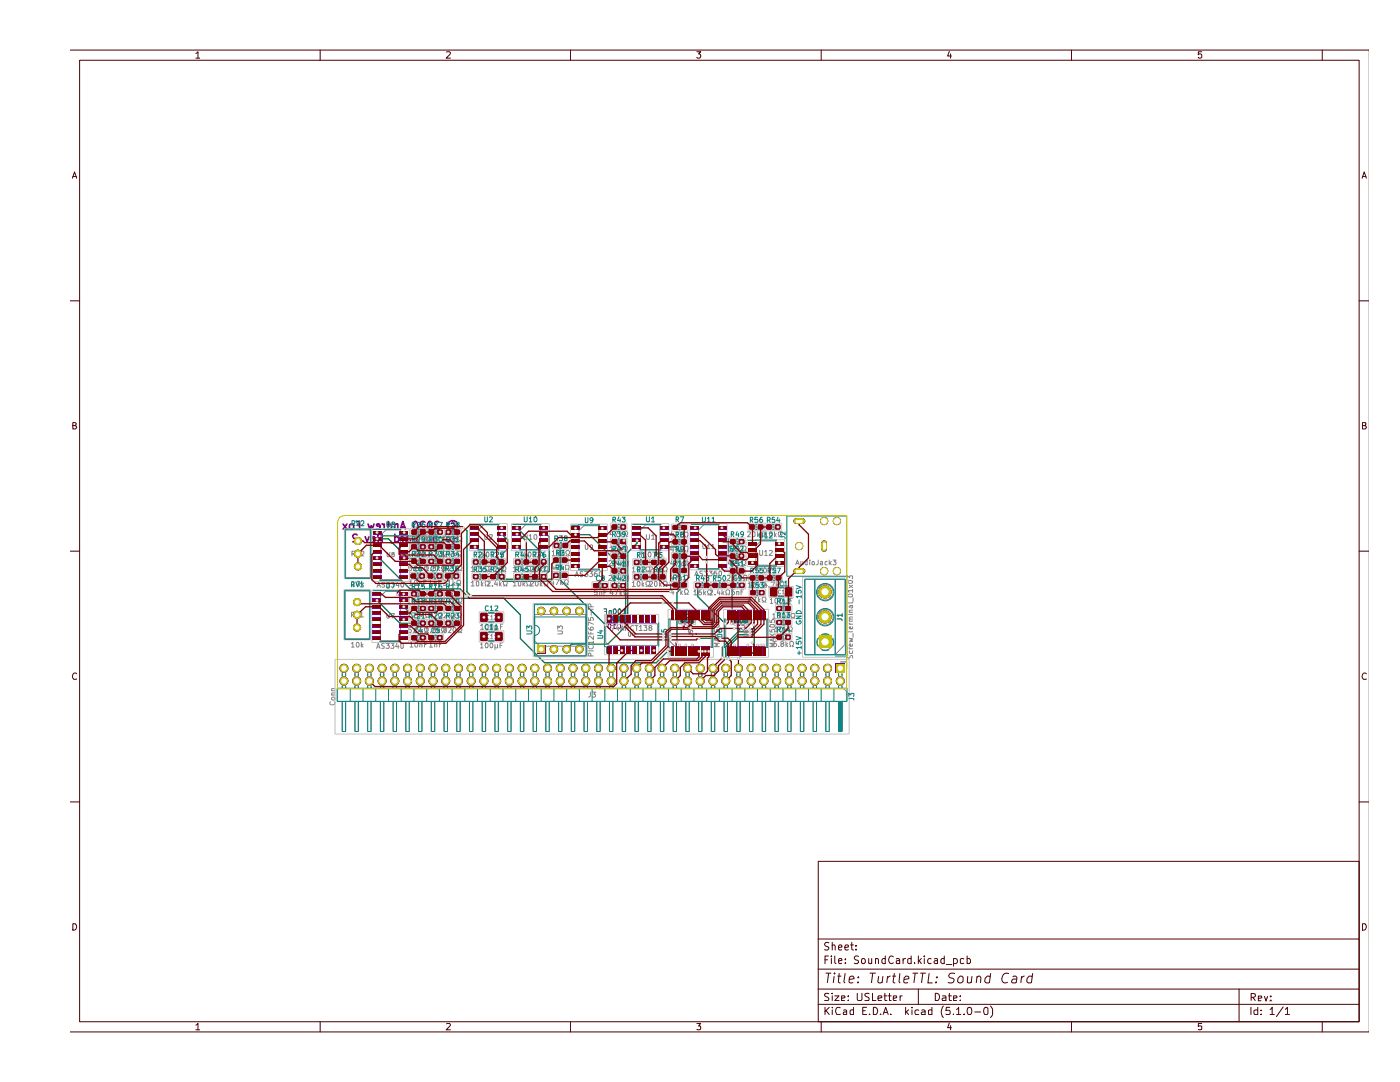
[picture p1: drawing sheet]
<svg xmlns="http://www.w3.org/2000/svg" width="279mm" height="216mm" viewBox="0 0 279 216" stroke-linecap="round" stroke-linejoin="round" font-family="sans-serif">
<g fill="none" stroke="#480000" stroke-width=".2">
<path d="M14.1 10h259M15.9 12h255.3v191.9h-255.3zM39.1 10.7l.4-.4v1.3M39.1 11.6h.7M63.9 10v2M89.1 10.4l.6-.1 .2 .4-.9 .9h.9M113.8 10v2M139.1 10.3h.7l-.4 .5h.4v.2v.5l-.6 .1-.1-.2M163.9 10v2M189.5 10.2l-.4 1h.8M189.7 10.8v.8M213.8 10v2"/>
<path d="M239.8 10.3h-.6v.6l.1-.1 .5 .1-.1 .6-.4 .1-.1-.2M263.9 10v2M14.4 35.6l.5-1.3 .4 1.3M14.5 35.2h.7M271.8 35.6l.5-1.3 .4 1.3M271.9 35.2h.7M14.1 60h1.8M271.2 60h1.9M14.5 84.9h.5l.2-.4-.2-.2h-.5v1.3h.5l.3-.4-.3-.3M271.9 84.9l.6-.1v-.5h-.6v1.3h.5l.3-.4-.4-.3M14.1 110h1.8M271.2 110h1.9"/>
<path d="M15.3 134.5a.58 .58 0 0 0-.8 .1 .58 .58 0 0 0 .1 .8l.1 .2 .6-.1M272.7 134.5a.58 .58 0 0 0-.8 .1 .58 .58 0 0 0 .1 .8l.1 .2 .6-.1M14.1 160h1.8M163.3 171.9h107.9v32h-107.9zM271.2 160h1.9M14.5 184.3h.5a.72 .72 0 0 1 .3 .8 .72 .72 0 0 1-.8 .5zM163.3 197.4h107.9M163.3 193.4h107.9M163.3 187.4h107.9M164.6 191.5h.6M164.8 194.2h1.1M165.3 190.8h-.7v1.5"/>
<path d="M165.4 194.2l-.3 1.9M165.4 198.3h-.8v.3l.6 .4 .2 .4-.2 .2h-.6M165.4 188.1l-.6-.1-.2 .4 .2 .4 .5 .2 .1 .3-.2 .3-.6-.1M165.9 190.8v.1M165.9 191.3v1M166.1 198.2v.1M166.1 188.7l.2-.1h.3l.1 1M166.1 188v1.6M166.1 198.7v.9M166.5 194.8l-.2 1.3M166.6 194.2v.2M166.6 198.7h.8l-.8 .9h.8"/>
<path d="M166.6 190.8v1.2l.2 .3M167.1 194.8h.8M167.4 191.8l.6-.2-.1-.3h-.5v.7l.1 .3 .5-.1M167.4 189.1l.6-.1-.1-.4h-.5v.8l.1 .2 .5-.1M167.5 194.2l-.2 1.7 .1 .1 .3 .1M168 199.2l.6-.1-.1-.4h-.5v.9h.5M168.6 189.1l.7-.1v-.4h-.5l-.2 .2v.6l.2 .2 .5-.1M168.7 194.2l-.3 1.7 .3 .2M168.7 192.1v.2M168.7 191.3v.2M169.3 199.6h.1M169.3 198.7v.2"/>
<path d="M169.4 195.5l1-.2-.2-.5-.6 .1-.2 1 .3 .2 .6-.1M169.7 188.6h.6M170 188v1.4l.3 .2M170.8 189.4v.2M170.8 188.6v.2M171.1 198.2v1.2l.2 .2h.6l.1-1.4M171.2 196v.1M171.3 194.9v.2M171.3 190.8h-.6l-.2 .4a.6 .6 0 0 0 .7 .4l.1 .4-.2 .3-.6-.1M172 191.3h.4l.3 .3v.4l-.3 .3h-.2l-.3-.3zM173.4 191.3v.9l.4 .1 .2-.2M173.5 198.3h-.8l-.1 .3 .2 .2a.6 .6 0 0 1 .6 .8h-.8"/>
<path d="M173.6 194.2h1.2M174 191.3v1M174.1 198.2v1.4h.7M174.2 194.2l-.3 1.9M174.7 191.4l.2-.1h.3l.1 1M174.7 191.3v1M175.2 199.2l.8-.1-.1-.4h-.6l-.1 .2 .1 .7h.6M175.4 194.8l-.1 1.2 .5 .1 .2-.1M176.2 194.8l-.2 1.3M176.4 198.7h.6M176.6 198.2v1.3l.1 .1h.3M176.7 191.3h-.5l-.2 .3v.4l.2 .3 .5-.1"/>
<path d="M176.7 190.8v1.5M177.1 194.8l-.1 1.3M177.3 198.7h.6M177.5 198.2v1.4h.4M177.7 194.8l-.4 .1-.2 .3M178.1 194.8h.7M178.3 199.2l.7-.1-.1-.4h-.5l-.1 .2 .1 .7h.5M178.3 190.9l-.4-.1a.78 .78 0 0 0-.6 .7 .78 .78 0 0 0 .6 .8l.4-.2M178.5 194.2l-.3 1.7 .1 .1 .4 .1M178.9 191.3h.6v1M179.5 191.6l-.6 .2v.4h.6M179.6 194.2l-.2 1.7 .3 .2"/>
<path d="M179.6 198.7v.9M180.1 198.7h-.3l-.2 .3M180.2 191.3v1M180.4 195.5l1-.2v-.4l-.6-.1-.4 .3v.9h.8M180.7 191.3h-.3l-.2 .3M181.8 191.3h-.4l-.2 .1v.7l.2 .2 .4-.1M181.8 190.8v1.5M182.1 194.2h1.1M182.5 192.1v.2M182.6 194.2l-.2 1.9M183.3 190.8v1.5M183.3 197.4v3"/>
<path d="M183.4 191.7l.5 .6M183.7 194.2h1.1M183.9 191.3l-.6 .6M184.2 194.2l-.3 1.9M184.5 190.8v.1M184.5 191.3v1M185.4 194.2l-.2 1.9h.9M185.8 191.3h-.4l-.3 .3v.4l.3 .3 .4-.1M186.5 191.3h.6v1M186.7 198.2a.78 .78 0 0 1 .8 .5 .78 .78 0 0 1-.3 .9h-.5zM186.8 196v.1M187 194.9v.2"/>
<path d="M187.1 191.6l-.4 .1-.3 .2 .3 .4 .4-.1M188.1 198.7h.6l.1 .2v.7h-.7v-.4l.7-.1M188.4 191.3h-.4l-.2 .3v.4l.2 .3 .4-.1M188.4 190.8v1.5M188.9 192.4h1.1M189.3 198.7h.6M189.5 198.2v1.3v.1h.4M190.3 199.2l.7-.1-.1-.4h-.6v.9h.6M190.3 191.3h.6l.2 .3v.4a.52 .52 0 0 1-.8 .2M190.3 191.3v1.5M190.6 194.3a.86 .86 0 0 0-1.3 .4l.2 .3 .8 .4 .1 .1-.1 .5a1.02 1.02 0 0 1-1.1 0M191.2 195.2l.4-.4h.4l.2 .2v.8a.63 .63 0 0 1-1 .2z"/>
<path d="M191.7 199.6h.1M191.7 198.7v.2M192.3 191.3h-.4l-.2 .1v.7l.2 .2 .4-.1M193 191.3h.4l.3 .3v.4l-.3 .3-.4-.1M193 190.8v1.5M193.1 194.8v1.2l.5 .1 .3-.1M194 194.8l-.2 1.3M194.9 195a.45 .45 0 0 1 .5-.2 .45 .45 0 0 1 .4 .3l-.1 1M195 194.8l-.2 1.3M197.6 194.9l-.1-.1h-.5l-.4 .4v.8l.3 .1 .6-.1M197.7 194.2l-.2 1.9M201.3 194.4a.9 .9 0 0 0-1 0 .9 .9 0 0 0-.4 .9 .76 .76 0 0 0 .6 .8l.6-.1"/>
<path d="M202.1 194.9l.2-.1h.4l.2 .1-.1 1.2M202.9 195.3l-.9 .2-.1 .4 .2 .2 .7-.1M203.9 194.8l-.2 1.3M204.5 194.8l-.4 .1-.2 .3M206 194.9l-.2-.1h-.4l-.4 .4v.8l.2 .1 .6-.1M206.1 194.2l-.3 1.9M247.3 197.4v6.5M249.7 199l.7-.1 .1-.1v-.5l-.8-.1v1.5M250 199l.5 .7M251.1 199.3l.7-.2-.1-.3h-.6v.9h.6M252.3 198.8l.4 .9 .3-.9M253.6 199.6v.1"/>
<path d="M253.6 198.8v.1M271.9 184.3h.5a.72 .72 0 0 1 .2 .8 .72 .72 0 0 1-.7 .5zM14.1 205.9h259M39.1 204.6l.4-.4v1.3M39.1 205.5h.7M63.9 203.9v2M89.1 204.3l.6-.1 .2 .4-.9 .9h.9M113.8 203.9v2M139.1 204.2h.7l-.4 .5h.4v.2v.5h-.7M163.3 200.4h107.9M163.9 203.9v2M164.6 201v1.4"/>
<path d="M164.8 201.6l.7 .8M165.5 201l-.9 .8M166.1 201v.1M166.1 201.5v.9M167.7 201.1a.67 .67 0 0 0-.9 .1 .67 .67 0 0 0 0 .9l.2 .3h.7M168.4 201.6l.4-.1 .2 .2v.7h-.6l-.1-.3 .7-.3M170.3 201v1.4h-.6v-.8h.6M172.2 201.7h.5M172.9 201h-.7v1.4h.7M173.5 202.4h.1M174.3 201a.78 .78 0 0 1 .8 .5 .78 .78 0 0 1-.3 .9h-.5zM175.7 202.4h.1"/>
<path d="M176.2 202.4l.6-1.4 .5 1.4M176.4 202h.7M177.8 202.4h.1M180.7 201v1.4M180.9 201.9l.4 .5M181.3 201.5l-.6 .5M182 201v.1M182 201.5v.9M183.4 201.6l-.5-.1-.3 .3v.4l.2 .2h.6M184 201.6l.4-.1 .2 .2v.7h-.6v-.4l.6-.2M186 201v1.4h-.6l-.1-.8h.7M188.3 200.7a1.74 1.74 0 0 0 0 2.3"/>
<path d="M189.5 204.1l-.4 1h.8M189.5 201h-.6l-.1 .7 .7-.1 .1 .2-.1 .6h-.7M189.7 204.6v.9M190.3 202.4h.1M190.9 201.4l.4-.4v1.4M190.9 202.4h.8M192.4 202.4h.1M193.2 201.1l.2-.1a.79 .79 0 0 1 .6 .6 .79 .79 0 0 1-.3 .8h-.4l-.2-.2-.1-.6zM194.5 201.9h1.2M196.5 201.1l.3-.1 .4 .3v.9l-.2 .2h-.4l-.2-.2-.1-.6zM197.7 200.7l.4 .7v1l-.4 .6M213.8 203.9v2"/>
<path d="M239.8 204.2h-.6v.6h.6v.6h-.6M249.7 201v1.4M251 201v1.4h-.6l-.2-.2 .1-.6h.7M251.7 202.4h.1M251.7 201.6v.1M253.5 201.4l.4-.4v1.4M253.5 202.4h.8M256.1 200.9l-1.4 2M256.5 201.4l.4-.4v1.4M256.5 202.4h.9M263.9 203.9v2"/>
</g>
<g fill="none" stroke="#840084" stroke-width=".34">
<path d="M68.5 104.6l.7 1M69.2 104.6l-.7 1M69.8 104.7l.3-.1h.3l.2 .3v.4a.47 .47 0 0 1-.4 .3 .47 .47 0 0 1-.5-.3zM71.1 104.1h.7v1.5M71.3 106.8l-.2-.2h-.4l-.3 .4 .9 1.1h-.9M71.3 104.8h.5M72.9 107.1l.4 1 .3-1M73.5 104.6l.3 1 .3-.7 .2 .7 .3-1M74.8 107.6l-.7-.2 .2-.3 .4 .1 .1 .7-.2 .2-.4-.1M75.8 105.1l-.6-.2v-.3h.5l.1 .2-.1 .7h-.5M75.9 107.4l-.5 .7M76.3 104.6h.1l.3 .3"/>
<path d="M76.3 107.4h-.6a.47 .47 0 0 1-.3-.4 .47 .47 0 0 1 .3-.4h.6v1.5M76.7 104.6v1M77.4 104.6h.5l.2 .3v.4l-.2 .3-.5-.1M77.4 104.1v1.5M78 108l.2 .4M78.8 107.2l.5-.1 .3 .3v.5l-.3 .2-.5-.1M78.8 106.6v1.5M79.4 104.7l-.2-.1h-.4v1M79.4 104.6v1M79.9 105.6l.5-1.5 .5 1.5M80 107.1h.2l.2 .3M80.1 105.2h.6"/>
<path d="M80.4 107.1v1M81.1 107.4l.5 .1 .2 .3-.2 .3-.5-.1M81.8 107.2h-.6l-.1 .9M82.4 106.8a.6 .6 0 0 1 .8 0 .6 .6 0 0 1 .2 .6 .66 .66 0 0 1-.7 .7l-.3-.2M82.6 104.2l.3-.1a.82 .82 0 0 1 .5 .7 .82 .82 0 0 1-.5 .8l-.4-.3zM84.8 104.2l-.6-.1-.3 .3 .1 .3 .8 .9h-.9M85.1 107.2l.5-.1 .2 .3v.5l-.2 .2-.5-.1M85.1 106.6v1.5M85.5 104.2l.3-.1 .4 .3v.9l-.4 .3a.87 .87 0 0 1-.3-1.4zM87.1 107.3l-.2-.2-.3 .1-.1 .9M87.1 107.1v1M87.6 104.2l-.2-.1h-.3l-.3 .4 .9 1.1h-.9"/>
<path d="M87.9 107.1v1M88.4 107.1v.9l-.4 .1-.1-.2M89.2 107.3l.2-.2 .4 .1v.8l-.4 .1-.3-.2zM90.1 104.5l.4-.1 .3 .3-.2 .6h-.5M90.5 106.7l.6-.1 .2 .4a.6 .6 0 0 1-.7 .4l-.1 .5 .2 .2 .6-.1"/>
<circle cx="90.3" cy="104.9" r=".99"/>
</g>
<g fill="none" stroke="#840084" stroke-width=".2">
<path d="M121.5 124.5h.3l.1 .1-.1 .8h-.3l-.1-.2zM122.3 125.4h.6M122.4 122.9h.4M122.4 124h.4M122.9 124.7l-.3-.2v.9M123.2 124.5h.5l.1 .1v.6l-.1 .2-.5-.1M136.9 123.2h.4M136.9 124.2h.4M137 124.5h-.7l.3 .5h-.2l-.1 .1 .1 .5 .6-.1M137.2 124.7a.42 .42 0 0 1 .6 0 .42 .42 0 0 1 0 .6l-.1 .3-.5-.1M147.6 124.8l-.4-.1-.1 .4 .6 .6h-.6M147.7 123.3h.4"/>
<path d="M147.7 124.4h.4M148.1 124.8l.4-.1 .1 .3v.5l-.3 .2-.2-.1"/>
</g>
<g fill="#00c2c2">
<path d="M123 123l.8-.1 .2 .2v.7l-.2 .2-.8-.1z"/>
<path d="M121.2 123.1l.2-.2 .8 .1v.9l-.8 .1-.2-.2z"/>
<path d="M146.4 123.5l.2-.1h.9v.8l-.9 .1-.2-.2z"/>
<path d="M135.7 123.4l.2-.2 .8 .1v.8l-.8 .1-.2-.2z"/>
<path d="M148.3 123.4h.9l.1 .1v.6l-.1 .2h-.9z"/>
<path d="M137.5 123.3l.8-.1 .2 .2v.6l-.2 .2-.8-.1z"/>
</g>
<g fill="#848400">
<path d="M122.9 123l1.1-.1v1.1h-1z"/>
<path d="M121.2 122.9h1l.1 1-1.1 .1z"/>
<path d="M135.7 123.2h1l.1 .9-1.1 .1z"/>
<path d="M148.2 123.4l1-.1 .1 .1v.8l-.1 .2-1-.1z"/>
<path d="M146.5 123.4h1v.9l-.9 .1-.2-.2z"/>
<path d="M137.4 123.3l1.1-.1v1h-1z"/>
<path d="M107.4 121.3l.6-.2v1.7a.85 .85 0 0 1-.8-.6 .85 .85 0 0 1 .2-.9z"/>
<path d="M108 121.1a.85 .85 0 0 1 .9 .8 .85 .85 0 0 1-.9 .9z"/>
<path d="M115 128.9l.6-.2v1.7a.85 .85 0 0 1-.8-.5 .85 .85 0 0 1 .2-1z"/>
<path d="M115.6 128.7a.85 .85 0 0 1 .9 .8 .85 .85 0 0 1-.9 .9z"/>
<path d="M112.5 128.9l.6-.2v1.7a.85 .85 0 0 1-.8-.5 .85 .85 0 0 1 .2-1z"/>
<path d="M113.1 128.7a.85 .85 0 0 1 .8 .8 .85 .85 0 0 1-.8 .9z"/>
<path d="M109.9 128.9l.6-.2v1.7a.85 .85 0 0 1-.7-.5 .85 .85 0 0 1 .1-1z"/>
<path d="M110.5 128.7a.85 .85 0 0 1 .9 .8 .85 .85 0 0 1-.9 .9z"/>
<path d="M115 121.3l.6-.2v1.7a.85 .85 0 0 1-.8-.6 .85 .85 0 0 1 .2-.9z"/>
<path d="M115.6 121.1a.85 .85 0 0 1 .9 .8 .85 .85 0 0 1-.9 .9z"/>
<path d="M112.5 121.3l.6-.2v1.7a.85 .85 0 0 1-.8-.6 .85 .85 0 0 1 .2-.9z"/>
<path d="M113.1 121.1a.85 .85 0 0 1 .8 .8 .85 .85 0 0 1-.8 .9z"/>
<path d="M109.9 121.3l.6-.2v1.7a.85 .85 0 0 1-.7-.6 .85 .85 0 0 1 .1-.9z"/>
<path d="M110.5 121.1a.85 .85 0 0 1 .9 .8 .85 .85 0 0 1-.9 .9z"/>
<path d="M107.2 128.7h1.7v1.7h-1.7z"/>
<path d="M160.2 103.4a.55 .55 0 0 1 .5 .6 .55 .55 0 0 1-.5 .5z"/>
<path d="M158.6 103.5l.3-.1v1.1a.55 .55 0 0 1-.5-.4 .55 .55 0 0 1 .2-.6z"/>
<path d="M158.9 103.4h1.3v1.1h-1.3z"/>
<path d="M164.2 107.9a.55 .55 0 0 1 .8 .5h-1.1z"/>
<path d="M163.9 109.6h1.1a.55 .55 0 0 1-.5 .5 .55 .55 0 0 1-.6-.5z"/>
<path d="M164 108.4h1.1v1.2h-1.1z"/>
<path d="M163.4 126.8h2.5v2.6h-2.5z"/>
<path d="M160.2 113.4a.55 .55 0 0 1 .5 .6 .55 .55 0 0 1-.5 .5z"/>
<path d="M158.6 113.5l.3-.1v1.1a.55 .55 0 0 1-.5-.4 .55 .55 0 0 1 .2-.6z"/>
<path d="M158.9 113.5h1.3v1.1h-1.3z"/>
<path d="M81.3 135a.9 .9 0 0 1 .9 .9 .9 .9 0 0 1-.9 .9z"/>
<path d="M80.7 135.3l.6-.3v1.8a.9 .9 0 0 1-.8-.6 .9 .9 0 0 1 .2-.9z"/>
<path d="M81.3 132.4a.9 .9 0 0 1 .9 1 .9 .9 0 0 1-.9 .9z"/>
<path d="M80.7 132.7l.6-.3v1.9a.9 .9 0 0 1-.8-.6 .9 .9 0 0 1 .2-1z"/>
<path d="M83.9 135a.9 .9 0 0 1 .9 .9 .9 .9 0 0 1-.9 .9z"/>
<path d="M83.2 135.3l.7-.3v1.8a.9 .9 0 0 1-.9-.6 .9 .9 0 0 1 .2-.9z"/>
<path d="M83.9 132.4a.9 .9 0 0 1 .9 1 .9 .9 0 0 1-.9 .9z"/>
<path d="M83.2 132.7l.7-.3v1.9a.9 .9 0 0 1-.9-.6 .9 .9 0 0 1 .2-1z"/>
<path d="M86.4 135a.9 .9 0 0 1 .9 .9 .9 .9 0 0 1-.9 .9z"/>
<path d="M85.8 135.3l.6-.3v1.8a.9 .9 0 0 1-.8-.6 .9 .9 0 0 1 .2-.9z"/>
<path d="M86.4 132.4a.9 .9 0 0 1 .9 1 .9 .9 0 0 1-.9 .9z"/>
<path d="M85.8 132.7l.6-.3v1.9a.9 .9 0 0 1-.8-.6 .9 .9 0 0 1 .2-1z"/>
<path d="M73.7 135a.9 .9 0 0 1 .9 .9 .9 .9 0 0 1-.9 .9z"/>
<path d="M73.1 135.3l.6-.3v1.8a.9 .9 0 0 1-.8-.6 .9 .9 0 0 1 .2-.9z"/>
<path d="M68.6 135a.9 .9 0 0 1 .9 .9 .9 .9 0 0 1-.9 .9z"/>
<path d="M68 135.3l.6-.3v1.8a.9 .9 0 0 1-.8-.6 .9 .9 0 0 1 .2-.9z"/>
<path d="M68.6 132.4a.9 .9 0 0 1 .9 1 .9 .9 0 0 1-.9 .9z"/>
<path d="M68 132.7l.6-.3v1.9a.9 .9 0 0 1-.8-.6 .9 .9 0 0 1 .2-1z"/>
<path d="M71.2 132.4a.9 .9 0 0 1 .9 1 .9 .9 0 0 1-.9 .9z"/>
<path d="M70.5 132.7l.7-.3v1.9a.9 .9 0 0 1-.9-.6 .9 .9 0 0 1 .2-1z"/>
<path d="M71.2 135a.9 .9 0 0 1 .9 .9 .9 .9 0 0 1-.9 .9z"/>
<path d="M70.5 135.3l.7-.3v1.8a.9 .9 0 0 1-.9-.6 .9 .9 0 0 1 .2-.9z"/>
<path d="M73.7 132.4a.9 .9 0 0 1 .9 1 .9 .9 0 0 1-.9 .9z"/>
<path d="M73.1 132.7l.6-.3v1.9a.9 .9 0 0 1-.8-.6 .9 .9 0 0 1 .2-1z"/>
<path d="M78.8 132.4a.9 .9 0 0 1 .9 1 .9 .9 0 0 1-.9 .9z"/>
<path d="M78.2 132.7l.6-.3v1.9a.9 .9 0 0 1-.8-.6 .9 .9 0 0 1 .2-1z"/>
<path d="M76.3 135a.9 .9 0 0 1 .9 .9 .9 .9 0 0 1-.9 .9z"/>
<path d="M75.6 135.3l.7-.3v1.8a.9 .9 0 0 1-.9-.6 .9 .9 0 0 1 .2-.9z"/>
<path d="M76.3 132.4a.9 .9 0 0 1 .9 1 .9 .9 0 0 1-.9 .9z"/>
<path d="M75.6 132.7l.7-.3v1.9a.9 .9 0 0 1-.9-.6 .9 .9 0 0 1 .2-1z"/>
<path d="M78.8 135a.9 .9 0 0 1 .9 .9 .9 .9 0 0 1-.9 .9z"/>
<path d="M78.2 135.3l.6-.3v1.8a.9 .9 0 0 1-.8-.6 .9 .9 0 0 1 .2-.9z"/>
<path d="M91.5 132.4a.9 .9 0 0 1 .9 1 .9 .9 0 0 1-.9 .9z"/>
<path d="M90.9 132.7l.6-.3v1.9a.9 .9 0 0 1-.8-.6 .9 .9 0 0 1 .2-1z"/>
<path d="M89 135a.9 .9 0 0 1 .9 .9 .9 .9 0 0 1-.9 .9z"/>
<path d="M88.3 135.3l.7-.3v1.8a.9 .9 0 0 1-.9-.6 .9 .9 0 0 1 .2-.9z"/>
<path d="M89 132.4a.9 .9 0 0 1 .9 1 .9 .9 0 0 1-.9 .9z"/>
<path d="M88.3 132.7l.7-.3v1.9a.9 .9 0 0 1-.9-.6 .9 .9 0 0 1 .2-1z"/>
<path d="M91.5 135a.9 .9 0 0 1 .9 .9 .9 .9 0 0 1-.9 .9z"/>
<path d="M90.9 135.3l.6-.3v1.8a.9 .9 0 0 1-.8-.6 .9 .9 0 0 1 .2-.9z"/>
<path d="M94 135a.9 .9 0 0 1 .9 .9 .9 .9 0 0 1-.9 .9z"/>
<path d="M93.4 135.3l.6-.3v1.8a.9 .9 0 0 1-.8-.6 .9 .9 0 0 1 .2-.9z"/>
<path d="M94 132.4a.9 .9 0 0 1 .9 1 .9 .9 0 0 1-.9 .9z"/>
<path d="M93.4 132.7l.6-.3v1.9a.9 .9 0 0 1-.8-.6 .9 .9 0 0 1 .2-1z"/>
<path d="M96.6 135a.9 .9 0 0 1 .9 .9 .9 .9 0 0 1-.9 .9z"/>
<path d="M95.9 135.3l.7-.3v1.8a.9 .9 0 0 1-.9-.6 .9 .9 0 0 1 .2-.9z"/>
<path d="M96.6 132.4a.9 .9 0 0 1 .9 1 .9 .9 0 0 1-.9 .9z"/>
<path d="M95.9 132.7l.7-.3v1.9a.9 .9 0 0 1-.9-.6 .9 .9 0 0 1 .2-1z"/>
<path d="M99.1 135a.9 .9 0 0 1 .9 .9 .9 .9 0 0 1-.9 .9z"/>
<path d="M98.5 135.3l.6-.3v1.8a.9 .9 0 0 1-.8-.6 .9 .9 0 0 1 .2-.9z"/>
<path d="M99.1 132.4a.9 .9 0 0 1 .9 1 .9 .9 0 0 1-.9 .9z"/>
<path d="M98.5 132.7l.6-.3v1.9a.9 .9 0 0 1-.8-.6 .9 .9 0 0 1 .2-1z"/>
<path d="M104.2 132.4a.9 .9 0 0 1 .9 1 .9 .9 0 0 1-.9 .9z"/>
<path d="M103.6 132.7l.6-.3v1.9a.9 .9 0 0 1-.8-.6 .9 .9 0 0 1 .2-1z"/>
<path d="M101.7 135a.9 .9 0 0 1 .9 .9 .9 .9 0 0 1-.9 .9z"/>
<path d="M101 135.3l.7-.3v1.8a.9 .9 0 0 1-.9-.6 .9 .9 0 0 1 .2-.9z"/>
<path d="M101.7 132.4a.9 .9 0 0 1 .9 1 .9 .9 0 0 1-.9 .9z"/>
<path d="M101 132.7l.7-.3v1.9a.9 .9 0 0 1-.9-.6 .9 .9 0 0 1 .2-1z"/>
<path d="M104.2 135a.9 .9 0 0 1 .9 .9 .9 .9 0 0 1-.9 .9z"/>
<path d="M103.6 135.3l.6-.3v1.8a.9 .9 0 0 1-.8-.6 .9 .9 0 0 1 .2-.9z"/>
<path d="M106.7 135a.9 .9 0 0 1 .9 .9 .9 .9 0 0 1-.9 .9z"/>
<path d="M106.1 135.3l.6-.3v1.8a.9 .9 0 0 1-.8-.6 .9 .9 0 0 1 .2-.9z"/>
<path d="M106.7 132.4a.9 .9 0 0 1 .9 1 .9 .9 0 0 1-.9 .9z"/>
<path d="M106.1 132.7l.6-.3v1.9a.9 .9 0 0 1-.8-.6 .9 .9 0 0 1 .2-1z"/>
<path d="M109.3 135a.9 .9 0 0 1 .9 .9 .9 .9 0 0 1-.9 .9z"/>
<path d="M108.6 135.3l.7-.3v1.8a.9 .9 0 0 1-.9-.6 .9 .9 0 0 1 .2-.9z"/>
<path d="M109.3 132.4a.9 .9 0 0 1 .9 1 .9 .9 0 0 1-.9 .9z"/>
<path d="M108.6 132.7l.7-.3v1.9a.9 .9 0 0 1-.9-.6 .9 .9 0 0 1 .2-1z"/>
<path d="M111.8 135a.9 .9 0 0 1 .9 .9 .9 .9 0 0 1-.9 .9z"/>
<path d="M111.2 135.3l.6-.3v1.8a.9 .9 0 0 1-.8-.6 .9 .9 0 0 1 .2-.9z"/>
<path d="M111.8 132.4a.9 .9 0 0 1 .9 1 .9 .9 0 0 1-.9 .9z"/>
<path d="M111.2 132.7l.6-.3v1.9a.9 .9 0 0 1-.8-.6 .9 .9 0 0 1 .2-1z"/>
<path d="M116.9 132.4a.9 .9 0 0 1 .9 1 .9 .9 0 0 1-.9 .9z"/>
<path d="M116.3 132.7l.6-.3v1.9a.9 .9 0 0 1-.8-.6 .9 .9 0 0 1 .2-1z"/>
<path d="M114.4 135a.9 .9 0 0 1 .9 .9 .9 .9 0 0 1-.9 .9z"/>
<path d="M113.7 135.3l.7-.3v1.8a.9 .9 0 0 1-.9-.6 .9 .9 0 0 1 .2-.9z"/>
<path d="M114.4 132.4a.9 .9 0 0 1 .9 1 .9 .9 0 0 1-.9 .9z"/>
<path d="M113.7 132.7l.7-.3v1.9a.9 .9 0 0 1-.9-.6 .9 .9 0 0 1 .2-1z"/>
<path d="M116.9 135a.9 .9 0 0 1 .9 .9 .9 .9 0 0 1-.9 .9z"/>
<path d="M116.3 135.3l.6-.3v1.8a.9 .9 0 0 1-.8-.6 .9 .9 0 0 1 .2-.9z"/>
<path d="M119.4 135a.9 .9 0 0 1 .9 .9 .9 .9 0 0 1-.9 .9z"/>
<path d="M118.8 135.3l.6-.3v1.8a.9 .9 0 0 1-.8-.6 .9 .9 0 0 1 .2-.9z"/>
<path d="M119.4 132.4a.9 .9 0 0 1 .9 1 .9 .9 0 0 1-.9 .9z"/>
<path d="M118.8 132.7l.6-.3v1.9a.9 .9 0 0 1-.8-.6 .9 .9 0 0 1 .2-1z"/>
<path d="M122 135a.9 .9 0 0 1 .9 .9 .9 .9 0 0 1-.9 .9z"/>
<path d="M121.3 135.3l.7-.3v1.8a.9 .9 0 0 1-.9-.6 .9 .9 0 0 1 .2-.9z"/>
<path d="M122 132.4a.9 .9 0 0 1 .9 1 .9 .9 0 0 1-.9 .9z"/>
<path d="M121.3 132.7l.7-.3v1.9a.9 .9 0 0 1-.9-.6 .9 .9 0 0 1 .2-1z"/>
<path d="M124.5 135a.9 .9 0 0 1 .9 .9 .9 .9 0 0 1-.9 .9z"/>
<path d="M123.9 135.3l.6-.3v1.8a.9 .9 0 0 1-.8-.6 .9 .9 0 0 1 .2-.9z"/>
<path d="M124.5 132.4a.9 .9 0 0 1 .9 1 .9 .9 0 0 1-.9 .9z"/>
<path d="M123.9 132.7l.6-.3v1.9a.9 .9 0 0 1-.8-.6 .9 .9 0 0 1 .2-1z"/>
<path d="M129.6 132.4a.9 .9 0 0 1 .9 1 .9 .9 0 0 1-.9 .9z"/>
<path d="M129 132.7l.6-.3v1.9a.9 .9 0 0 1-.8-.6 .9 .9 0 0 1 .2-1z"/>
<path d="M127.1 135a.9 .9 0 0 1 .9 .9 .9 .9 0 0 1-.9 .9z"/>
<path d="M126.4 135.3l.7-.3v1.8a.9 .9 0 0 1-.9-.6 .9 .9 0 0 1 .2-.9z"/>
<path d="M127.1 132.4a.9 .9 0 0 1 .9 1 .9 .9 0 0 1-.9 .9z"/>
<path d="M126.4 132.7l.7-.3v1.9a.9 .9 0 0 1-.9-.6 .9 .9 0 0 1 .2-1z"/>
<path d="M129.6 135a.9 .9 0 0 1 .9 .9 .9 .9 0 0 1-.9 .9z"/>
<path d="M129 135.3l.6-.3v1.8a.9 .9 0 0 1-.8-.6 .9 .9 0 0 1 .2-.9z"/>
<path d="M132.1 135a.9 .9 0 0 1 .9 .9 .9 .9 0 0 1-.9 .9z"/>
<path d="M131.5 135.3l.6-.3v1.8a.9 .9 0 0 1-.8-.6 .9 .9 0 0 1 .2-.9z"/>
<path d="M132.1 132.4a.9 .9 0 0 1 .9 1 .9 .9 0 0 1-.9 .9z"/>
<path d="M131.5 132.7l.6-.3v1.9a.9 .9 0 0 1-.8-.6 .9 .9 0 0 1 .2-1z"/>
<path d="M134.7 135a.9 .9 0 0 1 .9 .9 .9 .9 0 0 1-.9 .9z"/>
<path d="M134 135.3l.7-.3v1.8a.9 .9 0 0 1-.9-.6 .9 .9 0 0 1 .2-.9z"/>
<path d="M134.7 132.4a.9 .9 0 0 1 .9 1 .9 .9 0 0 1-.9 .9z"/>
<path d="M134 132.7l.7-.3v1.9a.9 .9 0 0 1-.9-.6 .9 .9 0 0 1 .2-1z"/>
<path d="M137.2 135a.9 .9 0 0 1 .9 .9 .9 .9 0 0 1-.9 .9z"/>
<path d="M136.6 135.3l.6-.3v1.8a.9 .9 0 0 1-.8-.6 .9 .9 0 0 1 .2-.9z"/>
<path d="M137.2 132.4a.9 .9 0 0 1 .9 1 .9 .9 0 0 1-.9 .9z"/>
<path d="M136.6 132.7l.6-.3v1.9a.9 .9 0 0 1-.8-.6 .9 .9 0 0 1 .2-1z"/>
<path d="M142.3 132.4a.9 .9 0 0 1 .9 1 .9 .9 0 0 1-.9 .9z"/>
<path d="M141.7 132.7l.6-.3v1.9a.9 .9 0 0 1-.8-.6 .9 .9 0 0 1 .2-1z"/>
<path d="M139.8 135a.9 .9 0 0 1 .9 .9 .9 .9 0 0 1-.9 .9z"/>
<path d="M139.1 135.3l.7-.3v1.8a.9 .9 0 0 1-.9-.6 .9 .9 0 0 1 .2-.9z"/>
<path d="M139.8 132.4a.9 .9 0 0 1 .9 1 .9 .9 0 0 1-.9 .9z"/>
<path d="M139.1 132.7l.7-.3v1.9a.9 .9 0 0 1-.9-.6 .9 .9 0 0 1 .2-1z"/>
<path d="M142.3 135a.9 .9 0 0 1 .9 .9 .9 .9 0 0 1-.9 .9z"/>
<path d="M141.7 135.3l.6-.3v1.8a.9 .9 0 0 1-.8-.6 .9 .9 0 0 1 .2-.9z"/>
<path d="M144.8 135a.9 .9 0 0 1 .9 .9 .9 .9 0 0 1-.9 .9z"/>
<path d="M144.2 135.3l.6-.3v1.8a.9 .9 0 0 1-.8-.6 .9 .9 0 0 1 .2-.9z"/>
<path d="M144.8 132.4a.9 .9 0 0 1 .9 1 .9 .9 0 0 1-.9 .9z"/>
<path d="M144.2 132.7l.6-.3v1.9a.9 .9 0 0 1-.8-.6 .9 .9 0 0 1 .2-1z"/>
<path d="M147.4 135a.9 .9 0 0 1 .9 .9 .9 .9 0 0 1-.9 .9z"/>
<path d="M146.7 135.3l.7-.3v1.8a.9 .9 0 0 1-.9-.6 .9 .9 0 0 1 .2-.9z"/>
<path d="M147.4 132.4a.9 .9 0 0 1 .9 1 .9 .9 0 0 1-.9 .9z"/>
<path d="M146.7 132.7l.7-.3v1.9a.9 .9 0 0 1-.9-.6 .9 .9 0 0 1 .2-1z"/>
<path d="M149.9 135a.9 .9 0 0 1 .9 .9 .9 .9 0 0 1-.9 .9z"/>
<path d="M149.3 135.3l.6-.3v1.8a.9 .9 0 0 1-.8-.6 .9 .9 0 0 1 .2-.9z"/>
<path d="M149.9 132.4a.9 .9 0 0 1 .9 1 .9 .9 0 0 1-.9 .9z"/>
<path d="M149.3 132.7l.6-.3v1.9a.9 .9 0 0 1-.8-.6 .9 .9 0 0 1 .2-1z"/>
<path d="M155 132.4a.9 .9 0 0 1 .9 1 .9 .9 0 0 1-.9 .9z"/>
<path d="M154.4 132.7l.6-.3v1.9a.9 .9 0 0 1-.8-.6 .9 .9 0 0 1 .2-1z"/>
<path d="M152.5 135a.9 .9 0 0 1 .9 .9 .9 .9 0 0 1-.9 .9z"/>
<path d="M151.8 135.3l.7-.3v1.8a.9 .9 0 0 1-.9-.6 .9 .9 0 0 1 .2-.9z"/>
<path d="M152.5 132.4a.9 .9 0 0 1 .9 1 .9 .9 0 0 1-.9 .9z"/>
<path d="M151.8 132.7l.7-.3v1.9a.9 .9 0 0 1-.9-.6 .9 .9 0 0 1 .2-1z"/>
<path d="M155 135a.9 .9 0 0 1 .9 .9 .9 .9 0 0 1-.9 .9z"/>
<path d="M154.4 135.3l.6-.3v1.8a.9 .9 0 0 1-.8-.6 .9 .9 0 0 1 .2-.9z"/>
<path d="M157.5 135a.9 .9 0 0 1 .9 .9 .9 .9 0 0 1-.9 .9z"/>
<path d="M156.9 135.3l.6-.3v1.8a.9 .9 0 0 1-.8-.6 .9 .9 0 0 1 .2-.9z"/>
<path d="M157.5 132.4a.9 .9 0 0 1 .9 1 .9 .9 0 0 1-.9 .9z"/>
<path d="M156.9 132.7l.6-.3v1.9a.9 .9 0 0 1-.8-.6 .9 .9 0 0 1 .2-1z"/>
<path d="M160.1 135a.9 .9 0 0 1 .9 .9 .9 .9 0 0 1-.9 .9z"/>
<path d="M159.4 135.3l.7-.3v1.8a.9 .9 0 0 1-.9-.6 .9 .9 0 0 1 .2-.9z"/>
<path d="M160.1 132.4a.9 .9 0 0 1 .9 1 .9 .9 0 0 1-.9 .9z"/>
<path d="M159.4 132.7l.7-.3v1.9a.9 .9 0 0 1-.9-.6 .9 .9 0 0 1 .2-1z"/>
<path d="M162.6 135a.9 .9 0 0 1 .9 .9 .9 .9 0 0 1-.9 .9z"/>
<path d="M162 135.3l.6-.3v1.8a.9 .9 0 0 1-.8-.6 .9 .9 0 0 1 .2-.9z"/>
<path d="M162.6 132.4a.9 .9 0 0 1 .9 1 .9 .9 0 0 1-.9 .9z"/>
<path d="M162 132.7l.6-.3v1.9a.9 .9 0 0 1-.8-.6 .9 .9 0 0 1 .2-1z"/>
<path d="M167.7 135a.9 .9 0 0 1 .9 .9 .9 .9 0 0 1-.9 .9z"/>
<path d="M167.1 135.3l.6-.3v1.8a.9 .9 0 0 1-.8-.6 .9 .9 0 0 1 .2-.9z"/>
<path d="M165.2 135a.9 .9 0 0 1 .9 .9 .9 .9 0 0 1-.9 .9z"/>
<path d="M164.5 135.3l.7-.3v1.8a.9 .9 0 0 1-.9-.6 .9 .9 0 0 1 .2-.9z"/>
<path d="M165.2 132.4a.9 .9 0 0 1 .9 1 .9 .9 0 0 1-.9 .9z"/>
<path d="M164.5 132.7l.7-.3v1.9a.9 .9 0 0 1-.9-.6 .9 .9 0 0 1 .2-1z"/>
<path d="M166.8 132.4h1.8v1.9h-1.8z"/>
<circle cx="167" cy="104" r=".8"/>
<circle cx="164.5" cy="104" r=".8"/>
<circle cx="159.5" cy="109" r=".8"/>
<circle cx="167" cy="114" r=".8"/>
<circle cx="164.5" cy="114" r=".8"/>
<circle cx="164.6" cy="118.1" r="1.31"/>
<circle cx="164.6" cy="123.1" r="1.31"/>
<circle cx="71.3" cy="120.1" r=".8"/>
<circle cx="71.3" cy="122.7" r=".8"/>
<circle cx="71.3" cy="125.2" r=".8"/>
<circle cx="71.4" cy="113" r=".8"/>
<circle cx="71.4" cy="108" r=".8"/>
<circle cx="71.4" cy="110.5" r=".8"/>
</g>
<g fill="none" stroke="#008400" stroke-width=".25">
<path d="M75.2 106.3h.5l.6 .6h10.9l.7 .8M75.2 111.3h.5l6.1 6.2h10l1.4 1.4M75.2 119.8l4.6 4.6h4.6M75.2 107.5h2.3l3.9 3.9h2M79.3 118.7h.3l1 1.1M82.6 118.5l.9 .9h17.1l3.3 3.3v4.7l4.8 4.8h22.3l2.2-2.2M89.5 106.2l-1.1 1v8.8M92.5 105.3l.7 .6v12.2l.8 .8M99.5 113v2.1l.9 .9h9.8M100.1 106.6l1.2 1.1v1.8l-1.2 1.2v4.4l.5 .5h9.6l.8-.8M103.2 105.3l5.3 5.4v1.3M103.2 106.6l.5 .1 1.3 1.2"/>
<path d="M108.5 106.6h.5l.6 .5v6.9l-1.1 1.1M111.1 108.9l.7 .7v6.1l9.1 9M114.9 106.7h2.8l5 5v5.1M124.4 109.9l-.1 4.1M124.5 107.9l.4 .3v16l-.5 .5M127.1 107.9v.5l-1.8 1.8v14.3l-4 4h-7.2l-1 1M131 111.3h1.3M132.5 109.1h2.3l.9 .9v7.6l-.6 .7v9.8M133.8 116.2v1.8M139.2 116.8v2.2l5.6 5.5M141 111.2v1M145.3 107.2v4.3"/>
<path d="M148 108.1l-1.9 1.9-.1 14.5M80.6 121.1l1.5 1.5h.3M123.5 124.5h.1M123.5 123.4v1.1M132.3 120.3h2M132.4 127.7h.1M132.4 126.5h1.3M132.4 127.7h1.4M132.4 127.1h1.3M136.2 123.7l.1 .9M137.1 124.6l.7 .7M137.8 125.3h.1"/>
<path d="M138 123.7l.7 .8M143.7 127.3l-4.2 .1M146.5 125.4h1.8M147 123.9l-.3 .3v.4M148.7 123.9l.1 .8M149.7 125.5h.3l.2 .1v1.3l-.3 .3h-2.6l-1.9 1.8v2.5M149.7 126.7h-2.4l-2.5 2.3v2.4M149.7 126.1h-2.4l-3.1 3.1v2M150.4 124.7l.1 5.3-.4 .4h-1.7l-1 1"/>
</g>
<g fill="#008400">
<path d="M123 123l.8-.1 .2 .2v.7l-.2 .2-.8-.1z"/>
<path d="M121.2 123.1l.2-.2 .8 .1v.9l-.8 .1-.2-.2z"/>
<path d="M146.4 123.5l.2-.1h.9v.8l-.9 .1-.2-.2z"/>
<path d="M135.7 123.4l.2-.2 .8 .1v.8l-.8 .1-.2-.2z"/>
<path d="M148.3 123.4h.9l.1 .1v.6l-.1 .2h-.9z"/>
<path d="M137.5 123.3l.8-.1 .2 .2v.6l-.2 .2-.8-.1z"/>
</g>
<g fill="none" stroke="#848484" stroke-width=".2">
<path d="M68.9 117.9h4.8v9.5h-4.8zM69 105.7h4.9v9.5h-4.9zM70.2 110.5l.6-.1v-.4h-.6v.9M70.2 116.2l.4-.2v.9M70.2 116.9h.6M70.5 110.5l.3 .4M71.1 110l.3 .9 .4-.9M71.3 116h.4l.1 .2-.1 .7a.52 .52 0 0 1-.5-.3 .52 .52 0 0 1 .1-.6zM72.1 110.1l.4-.1 .1 .4-.6 .5h.6M72.2 116v.9M72.3 116.6l.3 .3M72.6 116.3l-.4 .4"/>
<path d="M75.2 117.2l.4-1 .3 1M75.3 116.8h.5M75.9 119l1-1h3v9.8h-4zM76.8 116.2h-.5l-.1 .1 .1 .4 .5 .1-.2 .4-.4-.1M77 105.7h2.9v10h-3.9v-8.9zM77.1 116.2h.6l-.3 .3 .3 .2v.4h-.6M77.3 110.2l.1 .9h.3l.1-.9M78 116.2h.6l-.3 .3 .3 .2v.4h-.6M78.4 110.6l-.2-.3 .4-.1v.4l-.4 .1 .1 .4h.3l.1-.4-.2-.1M79.3 116.1l-.2 .7h.5M79.6 116.5v.7M80.1 116.2h.1a.54 .54 0 0 1 .4 .5 .54 .54 0 0 1-.4 .5l-.1-.1-.1-.3z"/>
<path d="M81.3 119.6l.3-.2v1M81.3 110.2l.4-.2v1M81.3 107.4l.3-.4v1M81.3 111h.6M81.3 108h.5M81.8 116.1l.2-.3v1M81.8 116.8h.5M82.1 112.9h-.5l-.1 .5 .5-.1 .1 .5h-.6M82.4 110.9v.1M82.4 107.1l.1-.1a.66 .66 0 0 1 .2 1h-.3l-.1-.1zM82.4 119.4h.3l.1 .1v.6l-.2 .3h-.2l-.1-.3zM82.5 113.8v.1"/>
<path d="M82.6 114.6h1.5v.7h-1.5zM82.7 116l.4-.2 .2 .4-.3 .6-.3-.2zM82.7 111.6h1.6v.8h-1.6zM82.7 108.7h1.6v.8h-1.6zM82.7 105.7h1.6v.9h-1.6zM82.7 118.1h1.6v.8h-1.6zM83.1 109.1h.1v-.2h-.1v.4M83.1 106.2l.2-.2h-.2v.4M83.1 112.1l.2-.2-.2-.1v.4M83.1 118.5h.1v-.2h-.1v.4M83.2 109.1v.2M83.2 106.2l.1 .2"/>
<path d="M83.2 112.1l.1 .1M83.2 118.5v.2M83.2 119.5l.4-.1 .2 .3-.3 .7-.3-.3zM83.3 110h-.4l-.1 .5 .4-.2 .2 .3-.1 .3h-.5M83.3 114.8l-.2 .1 .1 .3 .1-.1M83.4 108.9h.3l-.3 .4h.3M83.4 106h.3l-.3 .4h.3M83.4 111.8h.3v.4h-.3M83.4 118.4l.2-.1v.4M83.4 118.7h.3M83.5 107a.63 .63 0 0 1 .1 1 .54 .54 0 0 1-.4-.4 .54 .54 0 0 1 .3-.6zM83.5 112.9h-.4l-.2 .4 .1 .6h.5v-.6h-.5l-.1 .2"/>
<path d="M83.7 114.8l-.2 .1v.2h.2v-.2l-.2 .1M83.7 116.2h.3l.1 .6M83.7 116.2v.6M83.8 111v-1l.3 .7 .4-.7v1M83.8 111.9h.3l-.3 .3h.3M84 112.9v1M84 109.1l-.2 .1v-.3h.2v.4h-.2M84 106l-.2 .4 .3-.1-.1-.2-.2 .1M84 118.3h-.2l.2 .4h-.2M84 113.5l.4 .4M84.2 107v1M84.2 119.4v1"/>
<path d="M84.3 107.7l.3 .3M84.3 120l.3 .4M84.4 113.2l-.4 .4M84.6 116.3h.3M84.6 107.4l-.4 .4M84.6 119.7l-.4 .4M84.6 119.4h.7l-.3 .3 .3 .3-.1 .3h-.6M84.6 107h.7l-.3 .4h.2l.1 .2-.1 .4-.6-.1M84.7 113.9h.3l-.3-.4a.47 .47 0 0 1 .5-.6l.3 .3-.3 .7h.3h-.5M84.9 111h.2v-.3h-.2l.1-.7h.5l.2 .2v.3l-.3 .2v.3h.3M85 113.2l.2-.3v1M85 108h.2v-.1l-.2-.2v-.5l.2-.2 .4 .1 .1 .3v.2l-.2 .3v.1h.2"/>
<path d="M85.1 115.8h-.5v1M85.7 116.1l.2-.3v1M85.7 116.8h.5M85.8 109.9l-.2 .8h.6M85.9 113.8v.1M86 114.6h1.6v.7h-1.6zM86.1 110.3v.7M86.2 119.4h-.4l-.1 .4 .1 .6 .4-.1v-.3l-.1-.3h-.3l-.1 .3M86.2 107h-.2l-.3 .4v.6h.5v-.6h-.5v.2M86.2 111.6h1.5v.8h-1.5zM86.2 108.7h1.5v.8h-1.5zM86.2 105.7h1.6v.9h-1.6z"/>
<path d="M86.2 118.1h1.5v.8h-1.5zM86.5 112.1h.2v-.2l-.2-.1v.4M86.5 109.1h.2v-.2h-.2v.4M86.5 106.2h.2v-.2h-.2v.4M86.5 118.5h.2v-.2h-.2v.4M86.5 110h.7l-.4 1M86.5 112.1l.2 .1M86.5 109.1l.2 .2M86.5 118.5l.2 .2M86.6 113.3l-.2-.3 .4-.1 .1 .3-.5 .3 .1 .4 .4-.1v-.3l-.1-.2M86.6 106.2l.1 .2M86.7 119.5l.3-.1 .2 .1v.6l-.3 .3a.68 .68 0 0 1-.2-.9z"/>
<path d="M86.7 116.2h.3l.1 .6M86.7 116.2v.6M86.8 114.8l-.3 .1 .1 .3 .2-.1M86.8 107l.4 .3-.1 .7h-.3l-.1-.1v-.6zM86.9 111.8h.2v.4h-.2M86.9 108.9h.2v.4h-.2M86.9 106h.2l-.2 .4h.2M86.9 114.8h.2l-.1 .4M86.9 118.4l.1-.1v.4M86.9 118.7h.2M87.2 111.8h.3l-.2 .2h.2v.2h-.3M87.2 106h.3l-.2 .4"/>
<path d="M87.3 108.9h.2l-.1 .4h-.2zM87.3 112.9v1M87.4 113.5l.4 .4M87.5 118.3l-.3 .1v.3h.3v-.2l-.3 .1M87.5 111h.3v-.3h-.3l.1-.7h.5l.2 .2v.3l-.3 .2v.3h.3M87.5 116.3h.4M87.6 107v1M87.6 119.4v1M87.7 120l.3 .4M87.7 107.7l.3 .3M87.8 113.2l-.5 .4M88 115.8h-.5v1"/>
<path d="M88 119.7l-.4 .4M88 107.4l-.4 .4M88.1 113.9h.3l-.3-.7 .3-.3 .5 .1v.5l-.2 .2v.2h.2M88.4 108h.2l-.2-.6 .3-.4 .4 .2v.5l-.1 .2v.1h.1M88.6 110.1l.5-.1 .1 .2-.7 .8h.7M88.7 113.3l-.2-.2 .1-.2h.4l.1 .2-.1 .2-.4 .1v.5h.4l.1-.4-.1-.2M88.8 107l-.3 .7h.7M88.8 119.3l-.3 .8h.6M89 115.8h-.5l-.1 .5 .5-.1 .1 .2v.4h-.6M89 107.4v.6M89 119.7v.7M89.4 114.6h1.6v.7h-1.6z"/>
<path d="M89.5 113l.1-.1 .5 .1v.3l-.6 .6h.6M89.5 107h.6l-.4 1M89.5 119.4h.6l-.5 1M89.5 116.1l.2-.3v1M89.5 116.8h.5M89.5 111.6h1.7v.8h-1.7zM89.5 108.7h1.7v.8h-1.7zM89.5 105.7h1.7v.9h-1.7zM89.5 118.1h1.7v.8h-1.7zM89.8 114.9h.2v-.1h-.2v.4M89.8 109.9l-.3 .8h.7M89.8 114.9l.2 .3"/>
<path d="M89.9 112.1h.2v-.3h-.2v.4M89.9 109.1h.2v-.2h-.2v.4M89.9 106.2l.3-.2h-.3v.4M89.9 118.5h.2v-.2h-.2v.4M90 112.1l.1 .1M90 109.1l.1 .2M90 106.2l.2 .2M90 118.5l.1 .2M90.1 110.3v.7M90.1 114.8h.3v.3h-.3M90.3 111.8h.2l-.1 .2h.1v.2h-.2M90.3 108.9h.2l-.1 .2h.1v.2h-.2"/>
<path d="M90.3 106h.2l-.2 .4h.2M90.3 118.4l.1-.1v.4M90.3 118.7h.2M90.4 115.8v1M90.5 116.4l.3 .4M90.6 107.1l.1-.1a.66 .66 0 0 1 .2 1h-.3l-.1-.1zM90.6 119.4h.3l.1 .1v.6l-.3 .3-.3-.4zM90.6 110v1M90.6 118.3h.3l-.2 .4M90.6 112.9h.2l.2 .2-.1 .8h-.3l-.1-.2v-.6zM90.6 110.6l.4 .4M90.7 114.8l-.2 .1v.2h.3v-.2l-.3 .1"/>
<path d="M90.7 109l.1-.1v.4M90.7 109.3h.2M90.8 111.8l-.1 .3h.2M90.8 106.1l-.1-.1h.2v.1h-.1l-.1 .3 .2-.1v-.2M90.8 116.2l-.4 .3M90.9 112v.2M91 110.3l-.4 .4M91.2 116.8h.2v-.2l-.2-.3 .1-.5h.5l.1 .7-.1 .1v.2h.1M91.3 111h.3v-.3l-.3-.2 .2-.5h.4l.2 .2v.3l-.3 .2v.3h.3M91.4 113.9h.3v-.2l-.3-.2v-.5l.3-.1 .4 .1 .1 .5-.3 .4h.3M91.4 108h.3l-.3-.4a.47 .47 0 0 1 .5-.6l.3 .4-.3 .6h.3M94 116.2l.4-.3v1"/>
<path d="M94 113.3h.2l.2-.3v1M94 116.9h.6M94 114h.6M95.1 114.6h1.5v.9h-1.5zM95.1 111.8h1.5v.7h-1.5zM95.1 116l.3-.1 .2 .3-.1 .7h-.4v-.1zM95.1 113h.4l.1 .2v.6l-.2 .2-.3-.2zM95.3 110.2h.6M95.3 115.1h.3v-.2h-.3v.4M95.3 112.1h.3v-.1h-.3v.4M95.4 115.1l.2 .2M95.4 112.1l.2 .3"/>
<path d="M95.6 110.2v1M95.8 114.9h.1v.4h-.1M95.8 112h.1l-.1 .4h.1M96.1 113v1M96.1 115.9v1M96.2 116.6l.2 .3M96.2 113.6l.2 .4M96.2 112l-.1 .2h.3M96.2 110.2v1h.5M96.4 114.9h-.3v.2l.3-.1v.3h-.3M96.4 112.1v.3M96.4 116.2l-.3 .5"/>
<path d="M96.4 113.4l-.3 .3M96.5 104.7h3v4.9h-4v-3.9zM96.7 106.7l.1 .9 .5-.1v-.8M96.8 116.9h.2l-.2-.8 .3-.2 .3 .1 .2 .2v.3l-.3 .3v.1h.3M96.8 114h.2v-.2l-.2-.1 .1-.7h.5l.2 .3v.2l-.3 .3v.2h.3M97.1 110.2h.1a.52 .52 0 0 1 .4 .4 .52 .52 0 0 1-.3 .6l-.2-.1-.1-.4zM97.3 116.1l.4-.2 .1 .3-.5 .7h.5M97.5 113.1l.4-.1 .2 .3-.7 .7h.7M97.7 106.8l.5-.1 .1 .1-.6 .8h.6M97.9 110.2h.7l-.4 1M98.3 116.8v.1M98.4 114.6h1.6v.9h-1.6z"/>
<path d="M98.4 111.8h1.6v.7h-1.6zM98.5 113.1l.1-.1a.52 .52 0 0 1 .5 .5 .52 .52 0 0 1-.4 .5h-.2l-.1-.4zM98.8 115.1h.2v-.2h-.2v.4M98.8 112.1h.2v-.1h-.2v.4M98.9 115.1l.1 .2M98.9 112.1l.1 .3M98.9 115.9l-.2 .7h.6M98.9 110.2h.5l.1 .4-.6 .6h.6M99.2 114.9h.2l-.2 .1h.2v.3h-.2M99.2 112h.2l-.2 .4h.2M99.2 116.2v.7M99.5 113v1"/>
<path d="M99.5 113.6l.3 .4M99.6 114.9h.2l-.1 .4M99.7 115.9v1M99.8 112h-.2v.1h.2v.2h-.2M99.8 116.6l.2 .3M99.8 113.4l-.3 .3M100 116.2l-.3 .5M100.2 114h.3v-.2l-.3-.1v-.5l.2-.2h.4l.2 .3v.2l-.3 .3v.2h.3M100.5 116.9h.2v-.1l-.2-.2v-.5l.2-.2 .4 .1 .1 .2v.3l-.2 .3v.1h.2M102.4 116.2l.4-.3v1M102.4 113.3l.4-.3v1M102.4 116.9h.6"/>
<path d="M102.4 114h.6M103.3 114.6h1.7v.9h-1.7zM103.3 111.8h1.7v.7h-1.7zM103.5 113h.4v.2v.6l-.2 .2-.3-.2zM103.6 115.9l.3 .3v.7h-.4l-.1-.1v-.6zM103.7 110.2h.6M103.7 115.1l.3-.2h-.3v.4M103.7 112.1h.3v-.1h-.3v.4M103.8 115.1l.2 .2M103.8 112.1l.2 .3M103.9 105.7l1-1h2.9v4.9h-3.9zM104 110.2v1"/>
<path d="M104.2 114.9v.3h.2M104.2 112v.2h.2M104.3 112.1v.3M104.3 115v.3M104.4 113v1M104.4 115.9v1M104.5 116.6l.3 .3M104.5 113.6l.3 .4M104.6 112l-.1 .2h.2M104.6 110.2v1h.5M104.6 106.7l.1 .9h.4l.1-.9M104.7 112.1v.3"/>
<path d="M104.7 114.9h-.2v.2h.2v.2h-.2M104.8 116.2l-.4 .5M104.8 113.4l-.4 .3M105.1 116.9h.3l-.3-.7 .4-.3 .4 .2v.5l-.2 .2v.1h.2M105.1 114h.3v-.2l-.3-.3 .2-.5h.5l.1 .7-.2 .1v.2h.2M105.5 110.2h.1a.52 .52 0 0 1 .4 .4 .52 .52 0 0 1-.4 .6l-.1-.1-.1-.4zM105.6 106.9l.3-.2v.9M105.6 107.6h.5M105.9 116.1l.1-.2h.2l.3 .3-.7 .7h.7M105.9 113.1l.5-.1 .1 .2-.6 .8h.6M106.3 110.2h.7l-.4 1M106.6 106.8l.1-.1a.47 .47 0 0 1 .5 .4 .47 .47 0 0 1-.5 .5l-.1-.2z"/>
<path d="M106.8 114.6h1.6v.9h-1.6zM106.8 111.8h1.6v.7h-1.6zM107 113l.4 .2v.6l-.2 .2-.4-.4zM107.1 115.9a.63 .63 0 0 1 .1 1 .54 .54 0 0 1-.4-.4 .54 .54 0 0 1 .3-.6zM107.2 115.1h.2l-.1-.2-.1 .4M107.2 112.1h.3l-.3-.1v.4M107.3 115.1l.1 .2M107.3 112.1l.2 .3M107.3 110.2h.5v.4l-.6 .6h.6M107.6 114.9l-.1 .3h.3M107.7 112l-.2 .2h.3M107.7 115v.3"/>
<path d="M107.8 112.1v.3M107.8 113v1M107.8 115.9v1M107.9 114.9h.3l-.2 .4M107.9 116.6l.3 .3M107.9 113.6l.4 .4M108.1 112l-.1 .1v.2h.2l-.1-.2-.1 .1M108.2 116.2l-.4 .5M108.3 113.4l-.5 .3M108.6 116.9h.3v-.1l-.3-.2v-.5l.3-.2 .4 .2 .1 .4-.3 .4h.3M108.6 114h.3v-.2l-.3-.3 .2-.5h.5l.1 .7-.3 .1v.2h.3M110.2 115.6l-.2 .7h.5"/>
<path d="M110.2 110.1l.3-.3v1M110.2 110.8h.6M110.3 112.7l-.3 .7h.7M110.5 116v.7M110.5 113v.7M110.9 115.7h.7l-.5 1M111 112.8h.6l-.4 .9M111.1 114.4h1.5v.8h-1.5zM111.1 111.3h1.5v.9h-1.5zM111.1 108.5h1.6v.7h-1.6zM111.5 108.8h.2v-.1h-.2v.4M111.6 114.9h.2l-.1-.3-.1 .4"/>
<path d="M111.6 111.8h.2l-.1-.3-.1 .5M111.6 108.8l.1 .3M111.6 109.8l-.3 .1-.2 .8 .2 .1 .4-.1-.1-.5h-.4l-.1 .2M111.7 114.9l.1 .1M111.7 111.8l.1 .2M111.9 108.7h.2l-.2 .1h.2v.2h-.2M111.9 115.7v1M111.9 111.5h.3l-.2 .2 .2 .2-.3 .1M112 116.2l.3 .5M112 114.6l-.1 .3h.3M112.1 112.8v.9M112.1 114.8v.2"/>
<path d="M112.2 113.4l.2 .3M112.2 109.8v1M112.2 110.4l.4 .4M112.3 116l-.4 .3M112.4 108.8l-.1-.1h.2v.1h-.2l.1 .3 .1-.3M112.4 113l-.3 .5M112.6 110.2l-.4 .3M112.7 116.7h.2l-.2-.5v-.3l.2-.2h.3l.2 .2v.3l-.2 .3v.2h.2M112.8 113.7h.2l-.2-.3 .1-.6 .6 .1 .1 .4-.3 .4h.3M112.9 110.8h.3l-.3-.5v-.2l.3-.3h.2l.3 .3v.2l-.3 .4v.1h.3M114.8 115.1l.3-1.1 .4 1.1M114.9 114.7h.5"/>
<path d="M115.5 105.8l1.1-.9h2.9v8.6h-4zM116.3 114.1h-.5v.4l.5 .1v.4h-.5M116.6 114h.7l-.3 .5h.2l.1 .4-.2 .2-.5-.1M116.8 108.7v.8l.2 .1h.3v-.9M117.7 114h.6l-.4 .5h.3l.1 .4-.2 .2-.4-.1M118.3 109.1l-.4 .2-.2-.4 .2-.2 .4 .1-.1 .8h-.4M119 116.4h1.6v.9h-1.6zM119.1 114l-.3 .1-.2 .8 .2 .2 .4-.1-.1-.5h-.3l-.2 .1M119.2 117.7h-.5v.5h.5l-.1 .5-.4-.1M119.7 118.1l.2-.1 .2 .2v.5M119.7 118v.7M119.8 114l.3 .2v.7l-.2 .2-.3-.2v-.7z"/>
<path d="M119.8 116.7h-.2v.3l.2 .1M120 116.8l.1-.2 .1 .2h-.2v.3h.2l-.1-.3M120.5 118.2h.4M121 117.7h-.5v1M121.6 114.9l.4-.1 .1 .4-.6 .6h.6M121.6 112v-.2h.3l.2 .5-.6 .6h.6M121.7 109.2l.4-.2v1M121.7 110h.6M122 117.7l-.3 .7h.7M122 106l-.3 .7h.7M122.2 106.3v.7M122.2 118v.7"/>
<path d="M122.5 115.7v.1M122.5 112.8v.1M122.7 117.7h.6l-.4 1M122.7 106h.6l-.4 1M122.7 107.7h1.6v.8h-1.6zM122.7 116.4h1.6v.9h-1.6zM122.7 104.7h1.6v.9h-1.6zM122.7 110.6h1.6v.8h-1.6zM122.7 113.5h1.6v.8h-1.6zM123 116.9h.3v-.2l-.3-.1v.5M123 105.2h.3v-.2l-.3-.1v.5M123 108.1h.3v-.2h-.3v.4"/>
<path d="M123 113.9h.3v-.2h-.3v.5M123 111h.3l-.1-.2h-.2v.4M123.1 116.9l.2 .2M123.1 108.1l.2 .2M123.1 105.2l.2 .2M123.1 113.9l.2 .3M123.1 111l.2 .2M123.2 114.7l-.2 .8h.6M123.2 111.8l-.2 .7h.6M123.2 109h-.3l-.2 .2v.7h.5v-.4l-.1-.2h-.2l-.2 .3M123.4 107.9h.2v.3h-.2M123.4 112.2v.7"/>
<path d="M123.4 115.1v.7M123.5 116.6v.4h.2M123.5 104.9v.4h.2M123.5 113.7v.3h.2M123.5 110.8v.3h.2M123.6 105.1v.3M123.6 111v.2M123.6 113.8v.4M123.6 116.8v.3M123.7 109v1M123.8 106v1M123.8 117.7v1"/>
<path d="M123.8 109.6l.3 .4M123.8 116.7h.3l-.3 .4h.3M123.8 104.9h.3l-.2 .2h.2v.3h-.3M123.8 113.8l.2-.1v.5M123.8 114.2h.3M123.8 118.4l.3 .3M123.8 106.7l.3 .3M123.9 110.8l.2 .1v.3l-.3-.1zM123.9 111.8v1.1M123.9 114.8v1M124 115.4l.3 .4M124 112.5l.3 .4"/>
<path d="M124.1 108.1l-.2 .1-.1-.3h.3v.3l-.2 .1M124.1 118l-.3 .4M124.1 106.3l-.3 .5M124.1 109.3l-.4 .3M124.3 115.1l-.4 .4M124.3 112.2l-.4 .4M124.4 110h.3v-.3l-.3-.2 .2-.5h.5l.1 .6-.2 .1v.3h.2M124.5 118.7h.2l-.2-.8 .3-.2 .4 .2 .1 .4-.3 .4h.3M124.5 107h.2l-.2-.8 .3-.2 .3 .1 .2 .2v.3l-.3 .2v.2h.3M124.7 115.8h.2v-.2l-.2-.3 .2-.5h.5v.7l-.1 .1v.2h.1M124.7 112.9h.2l-.2-.7 .3-.4 .4 .2v.5l-.1 .2v.2h.1M126.2 116.2l.3-.2v1"/>
<path d="M126.2 113.4l.3-.3v1M126.2 117h.6M126.2 114.1h.6M127.1 114.7h1.6v.8h-1.6zM127.1 111.8h1.6v.8h-1.6zM127.2 116.1l.2-.1a.55 .55 0 0 1 .3 .5 .55 .55 0 0 1-.3 .5l-.2-.1-.1-.3zM127.2 113.2l.1-.1a.52 .52 0 0 1 .5 .5 .52 .52 0 0 1-.4 .5l-.2-.1-.1-.3zM127.6 110.2h.6M127.7 115.1l.2-.1-.2-.1v.5M127.7 112.2l.2-.1h-.2v.4M127.8 115.1l.1 .3M127.8 112.2l.1 .3"/>
<path d="M128 110.2v1M128 114.9h.3l-.3 .5h.3M128 112.1h.2v.4M128 112.5h.3M128.2 113.1v1M128.2 116v1M128.2 116.6l.3 .4M128.2 113.7l.3 .4M128.5 116.3l-.3 .4M128.5 113.5l-.3 .3M128.6 110.2v1h.5M128.8 104.7h2.9v4.9h-3.9v-3.9z"/>
<path d="M128.9 117h.3v-.2l-.3-.1v-.5a.44 .44 0 0 1 .7 0 .44 .44 0 0 1-.2 .6v.2h.3M128.9 114.1h.3v-.2l-.3-.1v-.5l.2-.2h.4l.2 .3v.2l-.3 .3v.2h.3M129 106.7v.7l.2 .2 .4-.1v-.8M129.4 110.2h.1a.52 .52 0 0 1 .5 .4 .52 .52 0 0 1-.4 .6l-.2-.1-.1-.4zM129.6 116.1h.6v.3l-.6 .6h.6M129.6 113.2h.6v.3l-.6 .6h.6M130 106.9l.4-.2v.9M130 107.6h.6M130.3 110.2h.7l-.5 1M130.6 116.2l.3-.2 .2 .2v.6l-.1 .2-.4-.2zM130.6 114.7h1.5v.8h-1.5zM130.6 111.8h1.5v.8h-1.5z"/>
<path d="M130.7 113.1h.3l.1 .2v.6l-.1 .2-.4-.2zM131.2 115.1h.1v-.2h-.1v.5M131.2 112.2h.1v-.1h-.1v.4M131.2 115.1l.1 .3M131.2 112.2l.1 .3M131.3 110.2h.4l.1 .4-.6 .6h.6M131.6 113.1v1M131.6 116v1M131.7 114.9l-.2 .1v.4l.3-.1-.1-.2-.2 .1M131.7 112.1h-.2v.1l.3 .2h-.3M131.7 116.6l.3 .4M131.7 113.7l.3 .4"/>
<path d="M132 116.3l-.4 .4M132 113.5l-.4 .3M132.4 117h.2l-.2-.8a.44 .44 0 0 1 .7 0 .44 .44 0 0 1-.2 .6v.2h.3M132.4 114.1h.2v-.2l-.2-.1 .1-.7h.5l.2 .3-.1 .4-.2 .1v.2h.3M134 114.7l-.2 .7h.6M134.1 111.8l-.3 .7h.7M134.1 109l-.3 .7h.7M134.1 106.1l-.3 .7h.7M134.2 117.6l-.3 .7h.6M134.3 115.1v.6M134.3 106.5v.7M134.3 109.4v.7"/>
<path d="M134.3 112.2v.7M134.3 117.9v.7M134.7 114.8h.7l-.5 .9M134.8 111.9h.6l-.4 1M134.8 109.1h.6l-.4 1M134.8 106.2h.6l-.4 1M134.8 117.6h.6l-.4 1M134.8 116.3h1.7v.9h-1.7zM134.8 113.5h1.7v.7h-1.7zM134.8 104.8h1.7v.9h-1.7zM134.8 107.7h1.7v.8h-1.7zM134.8 110.6h1.7v.7h-1.7z"/>
<path d="M135.2 116.8l.2-.3h-.2v.5M135.2 113.8h.2v-.1h-.2v.4M135.3 116.8l.1 .2M135.3 113.8l.1 .3M135.4 111h.3l-.1-.2h-.2v.4M135.4 108.2l.3-.1-.1-.2h-.2v.4M135.4 105.3l.3-.1-.3-.1v.4M135.5 111l.2 .2M135.5 108.2l.2 .1M135.5 105.3l.2 .2M135.6 116.7l.1-.2v.5M135.6 113.7h.1v.4"/>
<path d="M135.6 117h.2M135.6 114.1h.2M135.7 105.1h.3l-.2 .4M135.8 106.2v1M135.8 109.1v1M135.8 111.9v1M135.8 114.8v.9M135.8 108.1l-.1-.1 .2-.1 .1 .2-.3 .1 .3 .1-.1-.2M135.9 117.6v1M135.9 115.4l.2 .3M135.9 112.5l.3 .4M135.9 109.6l.3 .5"/>
<path d="M135.9 106.8l.3 .4M135.9 118.3l.3 .3M136 116.7l.1-.2v.5M136 113.7h.2l-.1 .4zM136 111h-.2l-.1-.1 .3-.1v.3l-.2 .1M136 117h.2M136.1 115.1l-.3 .4M136.2 117.9l-.3 .5M136.2 112.2l-.4 .4M136.2 109.4l-.4 .3M136.2 106.5l-.4 .3M136.5 115.7h.3v-.1l-.3-.2 .1-.6 .6 .1 .1 .4-.3 .4h.3"/>
<path d="M136.5 112.9h.3l-.3-.5 .2-.5 .6 .1v.5l-.2 .2v.2h.2M136.5 110.1h.3v-.3l-.3-.2 .2-.5h.6v.6l-.2 .1v.3h.2M136.5 107.2h.3v-.2a.44 .44 0 0 1-.2-.6 .44 .44 0 0 1 .7-.1v.5l-.2 .2v.2h.2M136.6 118.6h.3v-.2l-.3-.1v-.5a.44 .44 0 0 1 .7 0 .44 .44 0 0 1-.2 .6v.2h.3M138.5 118l.2-.3v1M138.5 118.7h.6M138.7 114.9l.3-.9 .3 .9M138.8 114.6h.4M139.3 116.4h1.6v.8h-1.6zM139.7 116.8h.3v-.2h-.3v.5M139.8 116.8l.2 .3M139.9 117.7l-.3 .1-.2 .7 .3 .2 .3-.2-.1-.4h-.4l-.1 .2"/>
<path d="M140.2 114h-.5v.3l.5 .3v.2l-.5 .1M140.2 116.6l-.1 .3h.2M140.3 108.6v.9l.5-.1v-.8M140.3 116.7v.4M140.4 117.7v1M140.4 104.7h3v8.8h-4v-7.8zM140.5 114h.7l-.3 .3 .3 .2-.1 .4-.6-.1M140.5 118.3l.4 .4M140.6 116.8l-.1-.2h.2l-.2 .2 .1 .3 .1-.1-.1-.2M140.9 118l-.5 .4M141.2 118.7h.2v-.2a.44 .44 0 0 1-.1-.6 .44 .44 0 0 1 .7 0v.5l-.3 .1v.2h.3M141.2 108.9l.2-.3v.9"/>
<path d="M141.2 109.5h.5M141.5 114h.6l-.3 .3 .3 .2-.1 .4-.5-.1M141.7 117.8h.5v.3l-.6 .6h.6M142 108.9l.3-.3v.9M142 109.5h.6M142.7 118.6v.1M142.8 116.4h1.6v.8h-1.6zM143 114h-.3a.62 .62 0 0 0-.1 .9l.5-.1v-.4l-.4-.1-.2 .2M143.2 116.8l.2-.1-.2-.1v.5M143.3 116.8l.1 .3M143.3 117.7l-.2 .7h.6M143.6 114h.3l.1 .1-.1 .8h-.3l-.1-.2z"/>
<path d="M143.6 118v.7M143.8 116.6l-.3 .2h.3v.2h-.3M143.9 116.6l.3 .2-.2 .3zM144.1 117.7v1M144.2 118.4l.3 .3M144.5 118l-.4 .4M144.8 118.7h.3l-.3-.7 .4-.3 .4 .2v.5l-.2 .1v.2h.2M145.2 114.9l.4-.1 .1 .4-.6 .6h.6M145.3 109.2h.2l.2-.2v1M145.3 110h.6M145.6 111.8l-.3 .7h.6M145.8 112.2v.7"/>
<path d="M146.1 115.7v.1M146.3 111.8h.6l-.5 1.1M146.3 110.6h1.6v.7h-1.6zM146.4 116.4h1.6v.8h-1.6zM146.4 107.7h1.5v.8h-1.5zM146.4 113.5h1.5v.8h-1.5zM146.5 117.7h-.5v.4a.35 .35 0 0 1 .5 0 .35 .35 0 0 1 0 .5 .35 .35 0 0 1-.5 0M146.7 111h.1v-.2h-.1v.4M146.7 113.9h.2v-.2h-.2v.5M146.7 108.1h.2v-.2h-.2v.4M146.7 111l.1 .2M146.7 113.9l.2 .3"/>
<path d="M146.7 108.1l.2 .2M146.8 109h-.3l-.1 .2v.7h.5v-.4l-.2-.2h-.2l-.1 .3M146.8 114.7l-.2 .8h.6M147 118.1h.5v.6M147 115.1v.7M147 118v.7M147.2 107.9l-.1 .3h.2M147.2 116.6h-.3v.4h.3M147.2 110.8h-.2v.2h.2v.2l-.2-.1M147.2 113.7h-.1l.1 .5-.1-.1M147.2 108v.3M147.3 111.8v1.1"/>
<path d="M147.4 109v1M147.4 112.4l.2 .5M147.4 110.8h.2v.2l-.3 .2h.3M147.4 113.8l.2-.1v.5M147.4 114.2h.3M147.5 109.6l.2 .4M147.5 116.8l-.2 .1v-.3h.2v.4l-.2 .1M147.5 114.8v1M147.6 112.2l-.3 .3M147.6 115.4l.4 .4M147.7 108.1l-.2 .1-.1-.3h.3v.3l-.2 .1M147.7 109.3l-.3 .3"/>
<path d="M147.9 118.1h.3M148 115.1l-.5 .4M148.1 112.9h.2v-.3l-.2-.1v-.5l.1-.2h.4l.2 .3-.1 .4-.1 .1v.3h.2M148.1 110h.2v-.3l-.2-.1 .1-.6h.5l.2 .5-.3 .2v.3h.3M148.3 115.8h.3v-.2l-.3-.3 .2-.5h.5l.1 .7-.2 .1v.2h.2M148.4 117.7h-.5v1M149.2 106.2h.5v.3l-.5 .6h.5M149.3 116.5l.3-.3v1M149.3 117.2h.6M149.7 119.1l-.3 .7h.6M149.8 119.5v.6M150.2 106.3l.2-.2 .3 .2v.6l-.2 .2-.3-.2z"/>
<path d="M150.2 104.7h1.5v.9h-1.5zM150.3 114.9h1.6v.8h-1.6zM150.3 119.1h.6l-.4 1M150.3 117.9h1.6v.8h-1.6zM150.5 105.2h.2l-.1-.3h-.1v.5M150.5 116.2a.63 .63 0 0 1 .2 1 .54 .54 0 0 1-.5-.5 .54 .54 0 0 1 .3-.5zM150.6 105.2l.1 .2M150.6 115.4h.2v-.3h-.2v.4M150.7 113.3h.6M150.7 118.3l.2-.2h-.2v.4M150.7 115.4l.1 .1M150.8 118.3l.1 .2"/>
<path d="M150.8 108.9l1.1-1h2.9v4.9h-4zM151 113.3v1M151.1 104.9h-.2v.3l.2-.1v.3h-.2M151.2 106.1v1M151.2 115.1h-.2v.3l.2-.1v.2h-.2M151.3 106.7l.2 .4M151.3 116.2v1M151.3 118.1h-.2v.1h.2l-.1 .3-.1-.1M151.4 116.8l.3 .4M151.4 119.1v1M151.4 118.1h.3v.4l-.3-.1M151.4 119.8l.3 .3"/>
<path d="M151.5 104.9l-.3 .2v.3h.3v-.3l-.3 .1M151.5 106.4l-.3 .4M151.6 115.1h-.2v.3l.2-.1v.2h-.2M151.6 113.3v1h.5M151.6 109.8v.9l.2 .1 .4-.1v-.9M151.7 116.5l-.4 .4M151.7 119.5l-.3 .4M151.9 107.1h.2l-.2-.8a.44 .44 0 0 1 .7 0 .44 .44 0 0 1-.1 .6v.2h.2M152 117.2h.3l-.3-.4a.47 .47 0 0 1 .5-.6l.3 .3-.3 .7h.3M152.5 113.4l.1-.1a.66 .66 0 0 1 .2 1l-.3-.1zM152.6 106.4l.3-.3v1M152.6 110.1l.3-.3v1"/>
<path d="M152.6 110.8h.5M152.6 107.1h.6M152.7 116.2l-.2 .6h.6M153 116.5v.7M153.3 113.3h.7l-.4 1M153.5 117.1v.1M153.6 109.9l.3-.1 .2 .3-.6 .7h.6M153.6 104.7h1.6v.9h-1.6zM153.6 106.2l.2-.1a.55 .55 0 0 1 .4 .5 .55 .55 0 0 1-.4 .5l-.2-.1v-.3zM153.7 119.6l.3-.2v1M153.7 114.9h1.6v.8h-1.6zM153.9 116.2h.7l-.5 1"/>
<path d="M153.9 105.2h.2l-.1-.3-.1 .5M154 115.4h.3v-.2l-.3-.1v.4M154 105.2l.1 .2M154.1 115.4l.2 .1M154.3 113.4h.5v.3l-.6 .6h.6M154.3 117.3h3.2v1.6h-3.2zM154.5 104.9h-.2v.3h.2v.2h-.2M154.6 106.1v1M154.6 115.1h-.2v.3l.2-.1v.2h-.2M154.7 119.5l.2-.1a.55 .55 0 0 1 .4 .5 .55 .55 0 0 1-.4 .5l-.2-.2zM154.7 106.7l.2 .4M154.8 115.1h.2l-.1 .4"/>
<path d="M154.8 104.9l-.1 .4h.3M154.9 105.1v.3M154.9 116.2v1M154.9 106.4l-.3 .4M155 116.8l.3 .4M155.3 107.1h.3v-.2l-.3-.1v-.5a.44 .44 0 0 1 .7 0 .44 .44 0 0 1-.2 .6v.2h.3M155.3 116.5l-.4 .4M155.7 117.2h.2l-.2-.7 .3-.3 .4 .1v.5l-.1 .2v.2h.1M155.7 119.5l.1-.1a.55 .55 0 0 1 .4 .5 .55 .55 0 0 1-.4 .5l-.1-.1-.1-.3zM155.8 117.8a.38 .38 0 0 0-.5 .2 .38 .38 0 0 0 .2 .5l.3-.1M156.1 118l.2-.3v.8M156.1 118.5h.5"/>
<path d="M156.6 119.7v1M157.1 119.7v.5l-.2 .2-.3-.2M157.6 119.9h.4M158.1 119.4h-.5v1M158.8 112.7l.3-.9 .4 .9M158.9 112.4h.5M159.8 112v.7l.4-.1M160.2 112v.7M160.7 115.6h7.9v13l-1.9 2h-6zM161.1 111.8v.9h-.3l-.1-.5 .1-.2 .3 .1M161.6 111.8h.1M161.6 112v.7"/>
<path d="M162.1 112.1l.3-.1 .1 .2-.1 .5h-.3zM162.6 115.6v15M163.3 111.8v.6l-.2 .3h-.2M163.5 117.2l2.1 2M163.7 112.1h.4v.6h-.4v-.3l.4-.1M163.7 117l2 2M165.1 112.1l-.3-.1-.2 .2v.4l.5 .1M165.5 111.8v.9M165.6 112.4l.3 .3M165.9 112l-.4 .4M166.3 111.8h.5l-.3 .3 .3 .2v.4l-.5-.1M166.7 115.6v15"/>
<path d="M169.1 115.5v-.6l.5 .3v-.3h.5v.6M169.2 118.6l.6-.1 .4 .2a.54 .54 0 0 1-.5 .5 .54 .54 0 0 1-.6-.3zM169.2 115.9l.6-.1 .4 .2a.54 .54 0 0 1-.5 .4 .54 .54 0 0 1-.6-.2zM169.5 116.8l.7 .5M170.2 117.9h-1.1l.4 .3M170.2 117.6v.6M170.2 116.8l-.7 .5M170.2 119.3v.8M66.2 139.3l.4-.2 .3 .3-.3 .3h-.2l-.2-.1zM66.2 138.7h.7M66.2 137.8h.7M66.9 138.3h-.6v.4"/>
<path d="M66.9 137.4h-.7l.1 .4M67.4 137.4h101l.6 .6v2h-101.6zM68.3 137.4v-4.4h.7v4.4M68.3 140v6h.7v-6M70.2 122.7l.5-.1v-.3l-.5-.1v.9M70.2 128.4l.2-.2v.9M70.2 129.1h.5M70.4 122.7l.3 .4M70.8 137.4v-4.4h.7v4.4M70.8 140v6h.7v-6M71 122.2l.3 .9 .4-.9M71.3 128.2a.47 .47 0 0 1 .4 .5 .47 .47 0 0 1-.4 .4l-.2-.3z"/>
<path d="M71.9 122.4l.3-.2v.9M71.9 123.1h.6M72.1 128.2v.9M72.2 128.8l.2 .3M72.4 128.5l-.3 .4M73.4 137.4v-4.4h.7v4.4M73.4 140v6h.7v-6M75.2 129.4l.3-1 .3 1M75.3 129.1h.4M75.9 137.4v-4.4h.7v4.4M75.9 140v6h.7v-6M76.7 128.4h-.4l-.1 .1v.3l.5 .2-.1 .4h-.4"/>
<path d="M77 128.4h.7l-.3 .4h.2l.1 .1-.1 .5-.6-.1M77.2 122.4v.8l.2 .2 .3-.1v-.9M78 128.4h.6l-.3 .4h.2l.1 .1-.1 .5-.5-.1M78.1 122.4h.6l-.4 1M78.5 137.4v-4.4h.6v4.4M78.5 140v6h.6v-6M79.2 128.4l-.2 .6h.6M79.5 128.7v.7M80.1 128.4h.2l.2 .2-.1 .8h-.3l-.1-.2zM81 137.4v-4.4h.7v4.4M81 140v6h.7v-6M81.3 120.4h.5"/>
<path d="M81.3 122.6l.4-.3v1M81.3 123.3h.6M81.8 128.4l.3-.3v1M81.8 129.1h.6M82 125.2h-.4l-.1 .5 .4-.1 .2 .2-.1 .4h-.5M82.4 123.2v.1M82.5 126.2h.1M82.7 124h1.6v.7h-1.6zM82.7 121h1.6v.8h-1.6zM82.7 126.8h1.6v.9h-1.6zM83 128.1l.4 .3v.5l-.2 .2a.54 .54 0 0 1-.5-.4 .54 .54 0 0 1 .3-.6zM83.1 124.3h.1v-.1h-.1v.4"/>
<path d="M83.1 121.5l.2-.2-.2-.1v.4M83.2 124.3v.3M83.2 121.5l.1 .1M83.3 122.3h-.4l-.1 .5 .5-.1v.6l-.5-.1M83.4 124.2h.3l-.3 .4h.3M83.4 121.4l.2-.2v.4M83.4 121.6h.3M83.5 125.2h-.4l-.2 .4 .1 .6h.5v-.4l-.1-.2h-.3l-.2 .2M83.5 127.1h-.3v.3l.3 .1M83.5 137.4v-4.4h.7v4.4M83.5 140v6h.7v-6M83.7 127v.4h.1"/>
<path d="M83.8 128.5h.4v.6M83.8 123.3v-1l.3 .7 .4-.7v1M83.8 128.4v.7M83.8 124.2h.1v.4M83.8 124.6h.2M83.8 127.2v.3M83.9 121.4l-.1-.1 .2-.1 .1 .2h-.2l-.1 .2 .3-.1-.1-.1M84 125.2v1M84 125.8l.3 .4M84.3 125.6l-.3 .3M84.7 126.2h.3v-.2l-.3-.1v-.5l.2-.2h.4l.2 .5-.3 .3v.2h.3h-.5M84.7 128.6h.4"/>
<path d="M84.9 123.3h.2l-.2-.4a.47 .47 0 0 1 .5-.6l.3 .3-.3 .7h.3M85 125.5l.2-.3v1M85 120.4h.1v-.3h-.1l.1-.7h.5l.1 .2v.3l-.2 .2v.3h.2M85.1 128.1h-.4v1M85.7 128.4l.3-.3v1M85.7 129.1h.6M85.8 122.3l-.2 .6h.6M85.9 126.2h.1M86.1 137.4v-4.4h.7v4.4M86.1 126.8h1.6v.9h-1.6zM86.1 122.6v.7M86.1 140v6h.7v-6"/>
<path d="M86.2 124h1.5v.7h-1.5zM86.2 121h1.5v.8h-1.5zM86.5 124.3h.2v-.1h-.2v.4M86.5 121.5h.2v-.2l-.2-.1v.4M86.5 122.3h.7l-.4 1M86.5 124.3l.2 .3M86.5 121.5l.2 .1M86.6 125.6h-.2v-.3l.4-.1 .1 .4-.5 .1v.5h.2h.3v-.5l-.1-.1M86.8 128.5l.2-.1 .2 .2v.5M86.8 128.4v.7M86.9 124.2h.2l-.2 .4h.2M86.9 121.4l.1-.2v.4"/>
<path d="M86.9 127.1l-.1-.1-.2 .2 .1 .3h.2M86.9 121.6h.2M87.2 124.2h.3l-.3 .4h.3M87.2 127h-.1v.3l.1-.1 .1 .2-.2 .1M87.3 125.2v1M87.4 125.8l.4 .4M87.5 121.4l-.3 .1v-.2h.3v.2l-.2 .1M87.5 123.3h.3v-.2l-.3-.2v-.5l.3-.1h.3l.2 .3v.3l-.3 .2v.2h.3M87.7 128.6h.2M87.8 125.6l-.5 .3M88.1 126.2h.3v-.2l-.3-.3 .2-.5h.5l.1 .7-.2 .1v.2h.2M88.1 128.1h-.4v1"/>
<path d="M88.4 120.4h.2v-.3l-.2-.2 .1-.5h.5l.1 .1v.6h-.2v.3h.2M88.6 122.4l.4-.1 .2 .3-.7 .7h.7M88.6 137.4v-4.4h.7v4.4M88.6 140v6h.7v-6M88.7 125.6l-.2-.1 .1-.3h.4v.4a.4 .4 0 0 0-.4 .1 .4 .4 0 0 0 0 .5h.1a.34 .34 0 0 0 .4-.4l-.2-.2M89.5 125.3l.5-.1 .1 .2-.6 .8h.6M89.5 124h1.7v.7h-1.7zM89.5 121h1.7v.8h-1.7zM89.8 122.3l-.3 .6h.7M89.9 124.3h.2v-.1h-.2v.4M89.9 121.5h.2v-.3h-.2v.4M90 124.3l.1 .3"/>
<path d="M90 121.5l.1 .1M90.1 122.6v.7M90.3 124.2h.2l-.2 .4h.2M90.3 121.3h.2l-.2 .3h.2M90.6 125.2h.3l.1 .2v.6l-.3 .2-.3-.4zM90.6 122.3v1M90.6 124.2h.3v.3h-.3M90.6 122.9l.4 .4M90.8 121.2l.1 .4h-.2zM91 122.6l-.4 .4M91.2 137.4v-4.4h.6v4.4M91.2 140v6h.6v-6"/>
<path d="M91.3 123.3h.3l-.3-.4a.47 .47 0 0 1 .5-.6l.3 .3-.3 .7h.3M91.4 126.2h.3v-.2l-.3-.1 .1-.7h.5l.2 .3v.2l-.3 .3v.2h.3M91.4 120.4h.3v-.3h-.3l.1-.7h.5l.2 .2v.3l-.3 .2v.3h.3M93.7 137.4v-4.4h.7v4.4M93.7 140v6h.7v-6M95.9 124.8l.3-.3v1.1M95.9 128.5l.3-.2v1M95.9 125.6h.6M95.9 129.3h.5M96.2 137.4v-4.4h.7v4.4M96.2 140v6h.7v-6M96.5 122.4h3.1v1.6h-3.1z"/>
<path d="M96.5 126.2h3.1v1.6h-3.1zM96.9 128.4l.2-.1a.55 .55 0 0 1 .3 .5 .55 .55 0 0 1-.3 .5l-.2-.1-.1-.3zM97.1 124.5l.3 .2v.7l-.3 .2a.63 .63 0 0 1 0-1.1zM97.6 122.9l-.4-.1-.1 .2 .1 .6 .4-.1M97.6 126.7l-.4-.1-.1 .2 .1 .6 .4-.1M97.8 128.4l.2-.1a.55 .55 0 0 1 .4 .5 .55 .55 0 0 1-.4 .5l-.2-.1v-.3zM97.9 123.1l.2-.3v.8M97.9 126.9l.2-.3v.8M97.9 123.6h.4M97.9 127.4h.4M98 124.5l.4 .2v.7l-.2 .2-.4-.2v-.7zM98.7 122.9l.4-.1v.3l-.4 .5h.4"/>
<path d="M98.7 126.9l.2-.3v.8M98.7 127.4h.4M98.8 137.4v-4.4h.7v4.4M98.8 124.9v1M98.8 128.6v1M98.8 140v6h.7v-6M99.3 124.9v.5l-.2 .2-.3-.2M99.3 129.1l.1 .2M99.3 128.6v.5l-.2 .2-.3-.2M99.3 125.4l.2 .2M99.8 128.8h.3M99.9 125.1h.3"/>
<path d="M100.3 124.5h-.4v1.1M100.3 128.3h-.5v1M101.3 137.4v-4.4h.7v4.4M101.3 140v6h.7v-6M103.9 137.4v-4.4h.6v4.4M103.9 140v6h.6v-6M106.4 137.4v-4.4h.7v4.4M106.4 140v6h.7v-6M106.7 120.6h10.3v10.2h-10.3zM106.7 122.6h10.2v6.3h-9.1l-1.1-1zM108.9 137.4v-4.4h.7v4.4M108.9 140v6h.7v-6"/>
<path d="M111.3 125.9l.9 .1v.4l-.9 .1M111.3 125.6v-.7l.3 .3 .2-.3h.3l.1 .2v.5M111.5 137.4v-4.4h.7v4.4M111.5 140v6h.7v-6M114 137.4v-4.4h.7v4.4M114 140v6h.7v-6M116.6 137.4v-4.4h.6v4.4M116.6 140v6h.6v-6M117.4 126.1v.4h1M117.4 125.2l.1 .4 .8 .1 .1-.2-.1-.4-.5 .1v.4l.2 .1M117.4 123.3v.5h.5l-.1-.4 .5-.2 .1 .2-.1 .4M117.4 129.9h1"/>
<path d="M117.4 121.6h1M117.5 128.9l-.1 .2 .3 .4h.5l.2-.4-.1-.2M117.8 138.1v.8l-.3 .2M117.9 130.9v-.5l-.3-.1-.2 .6h1M117.9 121.1v-.5l-.3-.1-.2 .6h1M117.9 126.2v.3M118 122v.8M118.3 138.1h.5l-.3 .4h.3v.4l-.1 .2-.4-.1M118.4 128.2h-1l.3 .2M118.4 126.9v.7l-.7-.7-.3 .3 .1 .3M118.4 124.5l-1-.4v.7M118.4 127.9v.5"/>
<path d="M119.1 137.4v-4.4h.7v4.4M119.1 140v6h.7v-6M120.9 124.5h10.3v4.3h-9.7l-.6-.6zM121 122.7h3.3v1.5h-3.3zM121.6 137.4v-4.4h.7v4.4M121.6 140v6h.7v-6M122 124.8h.7l-.5 1M123.2 124.7l-.2 .8h.6M123.4 125.1v.7M123.8 125.8l.4-1 .3 1M123.9 125.5h.5M124.2 137.4v-4.4h.7v4.4"/>
<path d="M124.2 140v6h.7v-6M124.9 124.8v1M124.9 125.3h.5M125.4 124.8v1M125.4 126.2v.7l.2 .1 .3-.1v-.7M126.4 126.2l-.2 .5h.5M126.5 124.9l-.4-.1-.3 .4 .3 .6 .4-.1M126.6 126.4v.6M126.7 137.4v-4.4h.7v4.4M126.7 140v6h.7v-6M126.7 124.8h.6M127.1 124.8v1"/>
<path d="M127.6 125.1l.3-.3v1M127.6 125.8h.6M128.5 124.8h.6l-.4 .4 .4 .1v.4h-.6M129.3 137.4v-4.4h.6v4.4M129.3 140v6h.6v-6M129.7 125.2l-.2-.1v-.2l.4-.1 .2 .2-.2 .2-.4 .1v.4l.2 .1 .4-.2v-.2l-.2-.2M131.8 137.4v-4.4h.7v4.4M131.8 140v6h.7v-6M133.7 123.7h8.3v5.3h-7.2l-1.1-1zM134.3 137.4v-4.4h.7v4.4M134.3 140v6h.7v-6M135.4 122.9h3.3v1.6h-3.3z"/>
<path d="M136.9 137.4v-4.4h.7v4.4M136.9 140v6h.7v-6M137.4 126.5h.7l.1 .2-.1 .3h-.7M137.4 125.7v.5h.4v-.5h.3v.5M139.4 137.4v-4.4h.7v4.4M139.4 140v6h.7v-6M142 137.4v-4.4h.6v4.4M142 140v6h.6v-6M142.6 125.6v.5l.5 .1-.1-.6h.4l.2 .1-.1 .5M142.6 123.7v.5h.5l-.1-.4 .4-.2 .2 .3-.1 .3M142.6 126.5l1 .6M142.6 124.7l.8-.1 .2 .4-.2 .1h-.7l-.1-.1z"/>
<path d="M143.2 127.4v.5M143.6 128.4h-1l.6 .3-.6 .3h1M143.6 127.3l-1 .4 1 .3M143.6 126.5l-1 .6M144.5 137.4v-4.4h.7v4.4M144.5 140v6h.7v-6M144.8 123.7h8.2v5.3h-7.2l-1-1zM146.3 123.1h3.2v1.4h-3.2zM147 137.4v-4.4h.7v4.4M147 140v6h.7v-6M148.5 126.5l.7 .1v.3l-.7 .1M148.5 125.8l.1 .4h.6v-.5h-.4l-.1 .3 .2 .2"/>
<path d="M149.6 137.4v-4.4h.7v4.4M149.6 140v6h.7v-6M152.1 120.1h.3v-.1l-.3-.2v-.5a.44 .44 0 0 1 .7 0 .44 .44 0 0 1-.2 .7v.1h.3M152.1 137.4v-4.4h.7v4.4M152.1 140v6h.7v-6M153.6 125.6v.5l.5 .1-.1-.5 .1-.1h.5l-.1 .6M153.6 124.7l.8-.1 .2 .1v.4h-.8h-.2zM153.6 123.7v.5h.5v-.5l.3-.1 .2 .2-.1 .4M153.6 126.5l1 .6M153.7 120.4h.5M154.2 122.7l.3-.3v1M154.2 123.4h.5"/>
<path d="M154.3 127.4v.5M154.6 128.4h-1l.7 .3-.7 .3h1M154.6 127.3l-1 .4 1 .3M154.6 126.5l-1 .6M154.7 125.4l.2-.3v1M154.7 137.4v-4.4h.6v4.4M154.7 126.1h.6M154.7 140v6h.6v-6M154.9 128h-.3l-.2 .4 .1 .5a.32 .32 0 0 0 .4 0 .32 .32 0 0 0 0-.4 .32 .32 0 0 0-.4-.1l-.1 .2M155.3 122.4a.51 .51 0 0 1 .5 .4 .51 .51 0 0 1-.2 .6h-.3l-.1-.2zM155.4 128.9v.1M155.6 121h1.6v.8h-1.6z"/>
<path d="M155.6 126.7h1.6v.8h-1.6zM155.6 123.8h1.6v.8h-1.6zM155.7 125.1h.1a.66 .66 0 0 1 .2 1l-.3-.1zM156 127.1h.1v-.1h-.1v.4M156 124.2h.1v-.2h-.1v.4M156 121.5h.1v-.3h-.1v.4M156 128.4h-.2v-.3l.5-.1 .1 .3-.6 .2v.4a.32 .32 0 0 0 .6 0 .32 .32 0 0 0-.2-.5M156.1 127.1v.3M156.1 124.2v.2M156.1 121.5v.1M156.2 122.5l.1-.1a.47 .47 0 0 1 .4 .5 .47 .47 0 0 1-.4 .5l-.2-.4zM156.3 127h.1v.4"/>
<path d="M156.3 124.2l.2-.2v.4M156.3 121.4l.2-.2v.4M156.3 127.4h.3M156.3 121.6h.3M156.3 124.4h.3M156.6 125.1v1M156.7 125.7l.3 .4M156.7 124h.2v.4h-.2M156.7 121.3l.2-.1-.2 .4h.2M156.8 127l-.1 .2h.3M156.9 128v1M156.9 127v.4"/>
<path d="M156.9 128.6l.3 .4M157 125.4l-.4 .4M157.1 120.2l.1 .2M157.1 122.4v1M157.2 137.4v-4.4h.7v4.4M157.2 140v6h.7v-6M157.2 128.4l-.3 .3M157.2 123l.3 .4M157.4 126.1h.2v-.2a.45 .45 0 0 1-.2-.5 .45 .45 0 0 1 .5-.3 .47 .47 0 0 1 .2 .4 .47 .47 0 0 1-.2 .4v.2h.2M157.5 122.7l-.4 .4M157.6 129h.2v-.2l-.2-.1 .1-.7h.5l.2 .5-.3 .3v.2h.3M157.9 123.4h.2v-.2l-.2-.2v-.5l.1-.1 .6 .1v.4l-.2 .5h.2"/>
<path d="M159.7 137.4v-4.4h.7v4.4M159.7 140v6h.7v-6M162.3 137.4v-4.4h.7v4.4M162.3 140v6h.7v-6M163.5 127.2l2.1 2.1M163.5 122.2l2.1 2M163.7 127l2 2M163.7 122l2 2M164.8 137.4v-4.4h.7v4.4M164.8 140v6h.7v-6M167.1 123.4h.7l.3 .4M167.4 137.4v-4.4h.6v4.4"/>
<path d="M167.4 140v6h.6v-6M168.1 122.8h-1l.3 .2M168.1 122.4v.6M169.1 122.6h.1M169.1 126.1h1.1M169.1 125.8v.5M169.2 130.8v.5l.4-.1a.39 .39 0 0 1 .6-.3v.4M169.5 129.2l.1 .3M169.5 127.3l.7 .2-.6 .3 .6 .1-.7 .2M169.5 124.3l.1 .2M169.5 122.6h.7M169.5 124h.7"/>
<path d="M169.5 129.5h.7M169.5 124.5h.7M169.5 122.2h.7M169.6 129.9v.5h.5l.1-.5M169.7 120.8l.2 .5 .3-.1v-.4h-.6l-.1 .2 .1 .2M170.2 128.5v.4h-.2h-.4l-.1-.3 .2-.2 .1 .5M170.2 125.1v.4h-.6l-.1-.4h.2l.1 .4M170.2 123.5h-.6l-.1 .2 .1 .3M170.2 123.1h-.6l-.1 .2 .1 .2M170.2 121.8h-.6v.4M170.2 120.2l-1.1 .1M170.2 126.4v.8"/>
<path d="M65.9 140l-.1 .5 .3 .1h.5l.3-.2-.2-.4"/>
<circle cx="164.7" cy="118.2" r="1.57"/>
<circle cx="164.7" cy="128.1" r="1.57"/>
<circle cx="164.7" cy="123.1" r="1.57"/>
</g>
<g fill="none" stroke="#000084" stroke-width=".2">
<path d="M120.5 121.5h.5v1M120.7 122h.3M121.8 123h1.6v.9h-1.6zM122 121.9h-.4v.6M122 121.8v.7M122.2 123.3h.2v.4h-.2zM122.4 121.7l.3-.2a.58 .58 0 0 1 0 1l-.3-.2zM122.5 123.7h.3M122.8 123.4l-.2-.2v.5M123 123.3h.1v.4h-.1M123.4 121.6l.2-.1a.55 .55 0 0 1 .3 .5 .55 .55 0 0 1-.3 .5l-.2-.1-.1-.3zM124.3 122.5h.6"/>
<path d="M124.9 121.8l-.3-.3v1M134.9 121.8h.5v.9M135.1 122.2h.3M136.3 122.2h-.4v.5M136.3 123.3h1.6v.8h-1.6zM136.3 122.1v.6M136.8 121.8h.1a.47 .47 0 0 1 .4 .4 .47 .47 0 0 1-.4 .5l-.2-.4zM137.1 123.5h-.3v.4h.3M137.2 123.6h.2v.2l-.2 .1M137.8 121.8h.3l.1 .1-.1 .8h-.3l-.1-.2zM138.7 122.7h.5M139.2 122l-.3-.2v.9"/>
<path d="M145.7 121.8h.5v1.1M145.9 122.3h.3M147.1 122.3h-.4v.6M147.1 122.2v.7M147.1 123.4h1.5v.8h-1.5zM147.5 122l.4-.2a.58 .58 0 0 1-.1 1.1l-.3-.2zM147.8 123.7h-.2l.2 .4h-.2M148 123.7l.3 .1-.2 .3-.1-.1M148.6 121.9l.1-.1a.55 .55 0 0 1 .4 .5 .55 .55 0 0 1-.4 .6l-.1-.1-.1-.4zM149.4 122.9h.6M150 122.2l-.3-.4v1.1"/>
</g>
<g fill="none" stroke="#c2c2c2" stroke-width=".2">
<path d="M68.6 117.7h5.4v10h-5.4zM68.7 105.5h5.4v10h-5.4zM74.2 105.5h7.5v10.5h-7.5zM74.2 117.7h7.4v10.5h-7.4zM81.8 114.2h3.2v1.5h-3.2zM81.8 111.3h3.3v1.5h-3.3zM81.8 105.4h3.3v1.5h-3.3zM81.8 108.4h3.3v1.4h-3.3zM81.8 117.8h3.3v1.4h-3.3zM85.1 114.2h3.3v1.5h-3.3zM85.3 111.3h3.2v1.5h-3.2zM85.3 105.4h3.3v1.5h-3.3z"/>
<path d="M85.3 108.4h3.2v1.4h-3.2zM85.3 117.8h3.2v1.4h-3.2zM88.5 114.2h3.3v1.5h-3.3zM88.7 111.3h3.3v1.5h-3.3zM88.7 108.4h3.3v1.4h-3.3zM88.7 105.4h3.3v1.5h-3.3zM88.7 117.8h3.3v1.4h-3.3zM93.7 104.5h7.5v5.4h-7.5zM94.2 114.3h3.2v1.5h-3.2zM94.2 111.4h3.2v1.5h-3.2zM97.6 114.3h3.3v1.5h-3.3zM97.6 111.4h3.3v1.5h-3.3z"/>
<path d="M102.1 104.5h7.5v5.4h-7.5zM102.5 114.3h3.3v1.5h-3.3zM102.5 111.4h3.3v1.5h-3.3zM106 114.3h3.3v1.5h-3.3zM106 111.4h3.3v1.5h-3.3zM110.2 111h3.2v1.5h-3.2zM110.2 114h3.2v1.6h-3.2zM110.3 108.1h3.3v1.5h-3.3zM113.8 104.6h7.4v9.3h-7.4zM118.2 116.1h3.3v1.5h-3.3zM121.8 107.4h3.3v1.4h-3.3zM121.9 104.4h3.2v1.5h-3.2z"/>
<path d="M121.9 110.2h3.2v1.6h-3.2zM121.9 113.2h3.2v1.4h-3.2zM121.9 116.1h3.2v1.5h-3.2zM126 104.5h7.5v5.4h-7.5zM126.3 114.4h3.3v1.4h-3.3zM126.3 111.5h3.3v1.4h-3.3zM129.8 114.4h3.2v1.4h-3.2zM129.8 111.5h3.2v1.4h-3.2zM134 116h3.3v1.4h-3.3zM134 104.6h3.3v1.4h-3.3zM134 110.2h3.3v1.5h-3.3zM134 107.4h3.3v1.5h-3.3z"/>
<path d="M134 113.1h3.3v1.5h-3.3zM137.7 104.5h7.4v9.2h-7.4zM138.5 116.1h3.3v1.4h-3.3zM142 116.1h3.3v1.4h-3.3zM145.4 110.2h3.3v1.5h-3.3zM145.5 107.4h3.2v1.4h-3.2zM145.5 113.2h3.2v1.4h-3.2zM145.5 116.1h3.3v1.4h-3.3zM149.1 107.7h7.5v5.3h-7.5zM149.3 104.4h3.2v1.5h-3.2zM149.4 114.6h3.3v1.5h-3.3zM149.5 117.5h3.3v1.5h-3.3z"/>
<path d="M152.7 104.4h3.3v1.5h-3.3zM152.9 114.6h3.2v1.5h-3.2zM153.5 117h4.8v2.2h-4.8zM160.2 115.1h8.9v16h-8.9zM66.9 131.6h102.6v14.9h-102.6zM81.8 120.6h3.3v1.6h-3.3zM81.8 123.6h3.3v1.5h-3.3zM81.8 126.5h3.3v1.5h-3.3zM85.2 126.5h3.3v1.5h-3.3zM85.3 120.6h3.2v1.6h-3.2zM85.3 123.6h3.2v1.5h-3.2zM88.7 120.6h3.3v1.6h-3.3z"/>
<path d="M88.7 123.6h3.3v1.5h-3.3zM95.6 122.1h5v2.2h-5zM95.6 125.9h5v2.2h-5zM106.4 120.4h10.8v10.7h-10.8zM120.6 122.6h10.9v8h-10.9zM133.3 121.6h9.1v9.5h-9.1zM144.4 121.6h9v9.5h-9zM154.7 120.6h3.3v1.6h-3.3zM154.7 126.4h3.3v1.4h-3.3zM154.7 123.4h3.3v1.5h-3.3z"/>
</g>
<g fill="#840000">
<path d="M106.2 114.6h1v.9h-1z"/>
<path d="M104.6 114.6h1v.9l-.9 .1-.2-.2z"/>
<path d="M102.8 114.6h1l.1 .8-.3 .2-.8-.1z"/>
<path d="M104.5 111.8l1-.1 .1 .8-1 .1z"/>
<path d="M102.8 111.8l.9-.1 .2 .1v.6l-.2 .2h-.8l-.1-.2z"/>
<path d="M108 114.6h.9l.1 .1v.7l-.1 .2-.9-.1z"/>
<path d="M108 111.8l.9-.1 .1 .8-.9 .1z"/>
<path d="M106.2 111.8l1-.1 .1 .1v.6l-.1 .2h-.9z"/>
<path d="M110.5 114.4l.8-.1 .2 .2v.6l-.2 .2-.8-.1z"/>
<path d="M110.5 111.3h.8l.2 .1v.7l-.2 .2-.8-.1z"/>
<path d="M107.8 105h1.6v.6h-1.6z"/>
<path d="M107.8 106.3h1.6v.5h-1.6z"/>
<path d="M107.8 107.5h1.6v.6h-1.6z"/>
<path d="M107.8 108.8h1.6v.6h-1.6z"/>
<path d="M102.3 108.8h1.6v.6h-1.6z"/>
<path d="M102.3 107.5h1.6v.6h-1.6z"/>
<path d="M102.3 106.3h1.6v.5h-1.6z"/>
<path d="M102.3 105h1.6v.6h-1.6z"/>
<path d="M99.4 105h1.6v.6h-1.6z"/>
<path d="M99.4 106.3h1.6v.5h-1.6z"/>
<path d="M99.4 107.5h1.6v.6h-1.6z"/>
<path d="M99.4 108.8h1.6v.6h-1.6z"/>
<path d="M96 122.3l1.3 .1-.1 1.6h-1.3z"/>
<path d="M98.9 122.4l1.2-.1 .2 .2v1.4l-.2 .1h-1.2z"/>
<path d="M98.9 126.2h1.2l.2 .1v1.4l-.2 .1h-1.2z"/>
<path d="M95.9 126.2h1.4l-.1 1.6h-1.3z"/>
<path d="M99.6 114.6h.9l.1 .1v.7l-.1 .2-.9-.1z"/>
<path d="M97.8 114.7l.2-.1h.9v.9l-.9 .1-.2-.2z"/>
<path d="M96.2 114.6h1v.9l-.9 .1-.1-.2z"/>
<path d="M99.6 111.8l1-.1v.8l-.9 .1-.2-.2z"/>
<path d="M97.8 111.8l1-.1 .1 .8-1 .1z"/>
<path d="M83.9 124l.9-.1 .1 .8-.9 .1z"/>
<path d="M82.1 124l.9-.1 .1 .8-.9 .1z"/>
<path d="M85.6 121l.8-.1 .2 .2v.7l-.2 .1-.8-.1z"/>
<path d="M83.9 121h1v.8h-1z"/>
<path d="M82.2 121h.9v.8l-.8 .1-.2-.1z"/>
<path d="M90.6 124l.2-.1h.9l.1 .8-1 .1-.2-.2z"/>
<path d="M89 123.9l1 .1-.1 .8-.9-.1z"/>
<path d="M90.7 121l.9-.1 .2 .2v.7l-.2 .1-.9-.1z"/>
<path d="M89 121h1v.8l-.9 .1-.1-.1z"/>
<path d="M87.3 121h1v.8l-.9 .1-.1-.1z"/>
<path d="M90.6 118.2l.2-.2h.9l.1 .9-1 .1-.2-.2z"/>
<path d="M89 118.1l.9-.1 .1 .9-1 .1z"/>
<path d="M87.3 118.1l.9-.1 .2 .2v.6l-.2 .2h-.9z"/>
<path d="M85.6 118.1l.9-.1 .1 .9-.9 .1-.2-.2z"/>
<path d="M83.9 118.1l.9-.1 .1 .9-.9 .1z"/>
<path d="M82.1 118.1l.9-.1 .1 .9-.9 .1z"/>
<path d="M87.3 124l.9-.1 .2 .1v.6l-.2 .2h-.9z"/>
<path d="M85.6 124l.9-.1 .1 .8-.9 .1-.2-.2z"/>
<path d="M87.3 126.9l.1-.2 .9 .1v.9l-.9 .1-.1-.2z"/>
<path d="M85.5 126.9l.2-.2 .8 .1 .1 .8-.3 .2-.7-.1z"/>
<path d="M83.9 126.8l.8-.1 .2 .2v.7l-.2 .2-.8-.1z"/>
<path d="M82.1 126.9l.2-.2 .8 .1v.9l-.8 .1-.2-.2z"/>
<path d="M94.5 114.6h.8l.2 .1v.7l-.2 .2-.8-.1z"/>
<path d="M96.2 111.8l.9-.1 .2 .1v.6l-.2 .2h-.9z"/>
<path d="M94.4 111.8l.1-.1h.9l.1 .8-1 .1-.1-.2z"/>
<path d="M94 108.8h1.6v.6h-1.6z"/>
<path d="M94 107.5h1.6v.6h-1.6z"/>
<path d="M94 106.3h1.6v.5h-1.6z"/>
<path d="M94 105h1.6v.6h-1.6z"/>
<path d="M87.4 111.5l.9 .1v.8l-.9 .1-.1-.1v-.7z"/>
<path d="M85.6 111.6l.8-.1 .2 .2v.7l-.2 .1-.8-.1z"/>
<path d="M83.9 111.6h1v.8h-1z"/>
<path d="M82.3 111.5l.8 .1v.8l-.8 .1-.2-.1v-.7z"/>
<path d="M85.5 108.8l.2-.2h.8l.1 .9-.9 .1-.2-.2z"/>
<path d="M83.9 108.7l.9-.1 .1 .9-.9 .1z"/>
<path d="M82.1 108.7l.9-.1 .1 .9-.9 .1z"/>
<path d="M90.6 114.6l.9-.1 .1 .8-1 .1z"/>
<path d="M88.8 114.6l.2-.1h.7l.2 .1v.6l-.2 .2h-.7l-.2-.2z"/>
<path d="M90.7 111.6l.9-.1 .2 .2v.7l-.2 .1-.9-.1z"/>
<path d="M89.1 111.5l.9 .1v.8l-.9 .1-.1-.1v-.7z"/>
<path d="M87.2 114.6l.9-.1 .1 .8-.9 .1z"/>
<path d="M85.4 114.6l.9-.1 .1 .8-.9 .1z"/>
<path d="M83.7 114.6l.9-.1 .2 .1v.6l-.2 .2h-.8z"/>
<path d="M82 114.6l.9-.1 .1 .8-.9 .1-.2-.2z"/>
<path d="M90.7 108.7l1-.1 .1 .9-1 .1z"/>
<path d="M89 108.7l.9-.1 .1 .9-1 .1z"/>
<path d="M87.3 108.7l.9-.1 .2 .2v.6l-.2 .2h-.9z"/>
<path d="M90.7 105.7h1.1v.9h-1.1z"/>
<path d="M89.1 105.7h.9v.9l-.9 .1-.1-.2v-.7z"/>
<path d="M87.3 105.8l.2-.1h.8l.1 .8-.3 .2-.8-.1z"/>
<path d="M85.6 105.7h.8l.2 .1v.7l-.2 .2-.8-.1z"/>
<path d="M83.9 105.7h1v.9h-1z"/>
<path d="M82.3 105.7h.8v.9l-.8 .1-.2-.2v-.7z"/>
<path d="M79.9 109.8h1.5v.6h-1.5z"/>
<path d="M79.9 106h1.5v.6h-1.5z"/>
<path d="M79.9 107.3h1.5v.6h-1.5z"/>
<path d="M79.9 108.5h1.5v.6h-1.5z"/>
<path d="M79.9 111.1h1.5v.6h-1.5z"/>
<path d="M79.9 112.4h1.5v.5h-1.5z"/>
<path d="M79.9 113.6h1.5v.6h-1.5z"/>
<path d="M123.8 104.8l.2-.2 .9 .1v.9l-.9 .1-.2-.2z"/>
<path d="M122.1 104.7l.9-.1 .2 .2v.7l-.2 .2-.9-.1z"/>
<path d="M123.8 107.7l1-.1 .1 .9h-1z"/>
<path d="M122.1 107.8l.1-.2h.8l.2 .2v.6l-.2 .1h-.8l-.1-.1z"/>
<path d="M119.5 106.3h1.5v.7h-1.5z"/>
<path d="M119.5 105.1h1.5v.6h-1.5z"/>
<path d="M119.5 107.6h1.5v.7h-1.5z"/>
<path d="M119.5 108.9h1.5v.7h-1.5z"/>
<path d="M123.8 113.5h1l.1 .1v.6l-.1 .2h-.9z"/>
<path d="M123.8 110.7l.2-.2 .9 .1v.8l-.9 .1-.2-.2z"/>
<path d="M122.1 110.6l.9-.1 .2 .2v.6l-.2 .2-.9-.1z"/>
<path d="M119.5 110.2h1.5v.6h-1.5z"/>
<path d="M119.5 111.4h1.5v.7h-1.5z"/>
<path d="M119.5 112.7h1.5v.7h-1.5z"/>
<path d="M110.5 108.5l1-.1 .1 .8-1 .1z"/>
<path d="M112.3 108.5l1-.1v.8l-.9 .1z"/>
<path d="M114.1 106.3h1.4v.7h-1.4z"/>
<path d="M114.1 108.9h1.4v.7h-1.4z"/>
<path d="M114.1 107.6h1.4v.7h-1.4z"/>
<path d="M114.1 105.1h1.4v.6h-1.4z"/>
<path d="M123.8 116.5l.2-.2 .9 .1v.9h-.9l-.2-.1z"/>
<path d="M122.1 116.4l.9-.1 .2 .2v.7l-.2 .1h-.9z"/>
<path d="M120.2 116.4l.8-.1 .2 .2v.7l-.2 .1h-.8z"/>
<path d="M118.4 116.5l.2-.2 .8 .1v.9h-.8l-.2-.1z"/>
<path d="M112.2 114.4h1v.8l-.9 .1-.1-.2z"/>
<path d="M112.3 111.3h.9v.9l-.9 .1-.1-.2v-.7z"/>
<path d="M114.1 112.7h1.4v.7h-1.4z"/>
<path d="M114.1 111.4h1.4v.7h-1.4z"/>
<path d="M114.1 110.2h1.4v.6h-1.4z"/>
<path d="M74.5 127.1h1.4v.6h-1.4z"/>
<path d="M74.5 125.8h1.4v.6h-1.4z"/>
<path d="M74.5 124.5h1.4v.6h-1.4z"/>
<path d="M74.5 123.3h1.4v.6h-1.4z"/>
<path d="M74.5 122h1.4v.6h-1.4z"/>
<path d="M74.5 120.7h1.4v.6h-1.4z"/>
<path d="M74.5 119.5h1.4v.6h-1.4z"/>
<path d="M74.5 118.2h1.4v.6h-1.4z"/>
<path d="M74.5 112.4h1.5v.5h-1.5z"/>
<path d="M74.5 111.1h1.5v.6h-1.5z"/>
<path d="M74.5 109.8h1.5v.6h-1.5z"/>
<path d="M74.5 108.5h1.5v.6h-1.5z"/>
<path d="M74.5 107.3h1.5v.6h-1.5z"/>
<path d="M74.5 114.9h1.5v.6h-1.5z"/>
<path d="M74.5 113.6h1.5v.6h-1.5z"/>
<path d="M74.5 106h1.5v.6h-1.5z"/>
<path d="M79.9 114.9h1.5v.6h-1.5z"/>
<path d="M79.9 118.2h1.4v.6h-1.4z"/>
<path d="M79.9 119.5h1.4v.6h-1.4z"/>
<path d="M79.9 120.7h1.4v.6h-1.4z"/>
<path d="M79.9 122h1.4v.6h-1.4z"/>
<path d="M79.9 123.3h1.4v.6h-1.4z"/>
<path d="M79.9 124.5h1.4v.6h-1.4z"/>
<path d="M79.9 125.8h1.4v.6h-1.4z"/>
<path d="M79.9 127.1h1.4v.6h-1.4z"/>
<path d="M154.9 114.9h.9v.8l-.8 .1-.2-.1z"/>
<path d="M153.1 114.9l.9-.1 .1 .2v.7l-.1 .1-.9-.1z"/>
<path d="M151.4 114.9l.9-.1 .2 .2v.7l-.2 .1-.9-.1z"/>
<path d="M151.5 117.9l.9-.1 .1 .1v.7l-1 .1z"/>
<path d="M149.7 117.9l1-.1 .1 .8-1 .1z"/>
<path d="M149.6 104.7l.8-.1 .2 .2v.7l-.2 .2-.8-.1z"/>
<path d="M151.3 104.8l.1-.2 .9 .1v.9l-.9 .1-.1-.2z"/>
<path d="M147.5 107.7l.9-.1 .2 .2v.6l-.2 .1h-.9z"/>
<path d="M145.7 107.8l.2-.2h.8l.1 .9h-.9l-.2-.1z"/>
<path d="M149.3 108.1h1.6v.7h-1.6z"/>
<path d="M149.7 115l.1-.2 .9 .1v.8l-.9 .1-.1-.1z"/>
<path d="M147.5 113.5h.9l.2 .1v.6l-.2 .2h-.9z"/>
<path d="M147.5 116.4l1-.1 .1 .9-1 .1z"/>
<path d="M145.8 116.4l.9-.1 .1 .9-.9 .1z"/>
<path d="M153 104.7h1v.9h-1z"/>
<path d="M154.7 104.7l.9-.1 .2 .2v.7l-.2 .2-.9-.1z"/>
<path d="M154.7 108.1h1.7v.7h-1.7z"/>
<path d="M154.7 109.4h1.7v.7h-1.7z"/>
<path d="M154.7 110.7h1.7v.6h-1.7z"/>
<path d="M154.7 111.9h1.7v.7h-1.7z"/>
<path d="M147.5 110.6l.9-.1 .1 .8-1 .1z"/>
<path d="M145.7 110.6l.9-.1 .1 .8-.9 .1z"/>
<path d="M145.7 113.6l.2-.1h.8l.1 .8-.9 .1-.2-.2z"/>
<path d="M149.3 111.9h1.6v.7h-1.6z"/>
<path d="M149.3 110.7h1.6v.6h-1.6z"/>
<path d="M149.3 109.4h1.6v.7h-1.6z"/>
<path d="M144.1 116.3h.8l.1 .9-.9 .1z"/>
<path d="M142.2 116.4l.9-.1 .1 .9-.9 .1z"/>
<path d="M138.8 116.3h1v.8l-.1 .2h-.8l-.2-.2z"/>
<path d="M140.6 116.3h.8l.1 .9-.9 .1z"/>
<path d="M143.4 111.3h1.4v.6h-1.4z"/>
<path d="M143.4 112.6h1.4v.6h-1.4z"/>
<path d="M138 112.6h1.4v.6h-1.4z"/>
<path d="M138 111.3h1.4v.6h-1.4z"/>
<path d="M136.1 110.5h.8l.1 .2v.6l-.9 .1z"/>
<path d="M134.3 110.6l.9-.1 .1 .8-1 .1z"/>
<path d="M136 107.7l.9-.1 .1 .2v.7l-.1 .1-.9-.1z"/>
<path d="M134.3 107.8l.1-.2 .9 .1v.8l-.9 .1-.1-.1z"/>
<path d="M136 104.8h1v.8l-.1 .1h-.8z"/>
<path d="M138 106.3h1.4v.5h-1.4z"/>
<path d="M138 107.5h1.4v.6h-1.4z"/>
<path d="M138 108.8h1.4v.6h-1.4z"/>
<path d="M138 110.1h1.4v.6h-1.4z"/>
<path d="M138 105h1.4v.6h-1.4z"/>
<path d="M134.3 104.9l.9-.1 .1 .9h-1z"/>
<path d="M131.7 105h1.5v.6h-1.5z"/>
<path d="M131.7 106.3h1.5v.5h-1.5z"/>
<path d="M131.7 107.5h1.5v.6h-1.5z"/>
<path d="M131.7 108.8h1.5v.6h-1.5z"/>
<path d="M143.4 105h1.4v.6h-1.4z"/>
<path d="M143.4 106.3h1.4v.5h-1.4z"/>
<path d="M143.4 107.5h1.4v.6h-1.4z"/>
<path d="M143.4 108.8h1.4v.6h-1.4z"/>
<path d="M143.4 110.1h1.4v.6h-1.4z"/>
<path d="M134.3 116.3l.9-.1 .1 .9-1 .1z"/>
<path d="M136.1 116.2h.8l.1 .2v.7l-1 .1z"/>
<path d="M136.1 113.4h.9v.8l-.9 .1z"/>
<path d="M134.3 113.4l1 .1-.1 .8-.9-.1z"/>
<path d="M131.7 114.7l.9-.1 .2 .3-.1 .7h-.9z"/>
<path d="M130.1 114.6l.9 .1v.9h-1l-.1-.7z"/>
<path d="M131.7 111.8h1v.8l-.9 .1z"/>
<path d="M130 111.8h1v.8l-.9 .1-.2-.3z"/>
<path d="M128.4 114.6h.9v.9l-1 .1-.1-.7z"/>
<path d="M126.6 114.6h.9l.1 .9-1 .1z"/>
<path d="M128.3 111.8h1v.8l-.9 .1-.2-.3z"/>
<path d="M126.6 111.8h.9l.1 .8-1 .1z"/>
<path d="M126.3 108.8h1.6v.6h-1.6z"/>
<path d="M126.3 107.5h1.6v.6h-1.6z"/>
<path d="M126.3 106.3h1.6v.5h-1.6z"/>
<path d="M126.3 105h1.6v.6h-1.6z"/>
<path d="M122.1 113.6l.1-.1h.9l.1 .8-1 .1-.1-.2z"/>
<path d="M127.6 129.1h.7v1.3h-.7z"/>
<path d="M126.3 129.1h.8v1.3h-.8z"/>
<path d="M125 129.1h.8v1.3h-.8z"/>
<path d="M123.8 129.1h.7v1.3h-.7z"/>
<path d="M122.5 129.1h.7v1.3h-.7z"/>
<path d="M121.2 129.1h.8v1.3h-.8z"/>
<path d="M121.2 122.9h.8v1.2h-.8z"/>
<path d="M122.5 122.9h.7v1.2h-.7z"/>
<path d="M123.8 122.9h.7v1.2h-.7z"/>
<path d="M125 122.9h.8v1.2h-.8z"/>
<path d="M126.3 122.9h.8v1.2h-.8z"/>
<path d="M127.6 122.9h.7v1.2h-.7z"/>
<path d="M128.8 122.9h.8v1.2h-.8z"/>
<path d="M130.1 122.9h.8v1.2h-.8z"/>
<path d="M134.7 121.9h.5v1.7h-.5z"/>
<path d="M134.1 121.9h.4v1.7h-.4z"/>
<path d="M136 121.9h.5v1.7h-.5z"/>
<path d="M136.6 121.9h.5v1.7h-.5z"/>
<path d="M137.3 121.9h.4v1.7h-.4z"/>
<path d="M135.4 121.9h.4v1.7h-.4z"/>
<path d="M138 121.9h.4v1.7h-.4z"/>
<path d="M138.6 121.9h.5v1.7h-.5z"/>
<path d="M139.2 121.9h.5v1.7h-.5z"/>
<path d="M139.9 121.9h.4v1.7h-.4z"/>
<path d="M140.5 121.9h.5v1.7h-.5z"/>
<path d="M141.2 121.9h.4v1.7h-.4z"/>
<path d="M141.2 129.1h.4v1.7h-.4z"/>
<path d="M140.5 129.1h.5v1.7h-.5z"/>
<path d="M139.9 129.1h.4v1.7h-.4z"/>
<path d="M139.2 129.1h.5v1.7h-.5z"/>
<path d="M138.6 129.1h.5v1.7h-.5z"/>
<path d="M138 129.1h.4v1.7h-.4z"/>
<path d="M137.3 129.1h.4v1.7h-.4z"/>
<path d="M136.6 129.1h.5v1.7h-.5z"/>
<path d="M136 129.1h.5v1.7h-.5z"/>
<path d="M135.4 129.1h.4v1.7h-.4z"/>
<path d="M128.8 129.1h.8v1.3h-.8z"/>
<path d="M134.1 129.1h.4v1.7h-.4z"/>
<path d="M130.1 129.1h.8v1.3h-.8z"/>
<path d="M134.7 129.1h.5v1.7h-.5z"/>
<path d="M156.8 117.3h1.2v1.7l-1.3-.1z"/>
<path d="M153.8 117.3h1.3l-.1 1.7-1.3-.1z"/>
<path d="M155 121.1l.2-.2 .8 .1v.8l-.8 .1-.2-.1z"/>
<path d="M156.8 121l.8-.1 .2 .2v.7l-.2 .1-.8-.1z"/>
<path d="M156.8 126.7h.9l.1 .8-.9 .1-.2-.2z"/>
<path d="M155 126.7h.9l.1 .8-.9 .1z"/>
<path d="M156.8 123.8h1v.7l-1 .1z"/>
<path d="M155 123.8l.9-.1 .1 .9h-.9z"/>
<path d="M145.1 121.9h.4v1.7h-.4z"/>
<path d="M147 121.9h.5v1.7h-.5z"/>
<path d="M145.8 121.9h.4v1.7h-.4z"/>
<path d="M146.4 121.9h.5v1.7h-.5z"/>
<path d="M147.7 121.9h.4v1.7h-.4z"/>
<path d="M148.4 121.9h.4v1.7h-.4z"/>
<path d="M151.6 121.9h.4v1.7h-.4z"/>
<path d="M150.9 121.9h.5v1.7h-.5z"/>
<path d="M149 121.9h.4v1.7h-.4z"/>
<path d="M149.7 121.9h.4v1.7h-.4z"/>
<path d="M150.3 121.9h.5v1.7h-.5z"/>
<path d="M152.3 121.9h.4v1.7h-.4z"/>
<path d="M150.3 129.1h.5v1.7h-.5z"/>
<path d="M152.3 129.1h.4v1.7h-.4z"/>
<path d="M151.6 129.1h.4v1.7h-.4z"/>
<path d="M150.9 129.1h.5v1.7h-.5z"/>
<path d="M149.7 129.1h.4v1.7h-.4z"/>
<path d="M149 129.1h.4v1.7h-.4z"/>
<path d="M146.4 129.1h.5v1.7h-.5z"/>
<path d="M145.8 129.1h.4v1.7h-.4z"/>
<path d="M148.4 129.1h.4v1.7h-.4z"/>
<path d="M147.7 129.1h.4v1.7h-.4z"/>
<path d="M147 129.1h.5v1.7h-.5z"/>
<path d="M145.1 129.1h.4v1.7h-.4z"/>
</g>
<g fill="none" stroke="#008484" stroke-width=".2">
<path d="M68.8 117.8h5v9.8h-5zM68.9 105.6h5.1v9.8h-5.1zM70.2 116.7l.5-.1v-.4l-.2-.1h-.3v1M70.2 104.5l.6-.1v-.3l-.1-.2h-.5v1M70.4 116.7l.3 .4M70.5 104.5l.3 .4M71 116.1l.3 1 .4-1M71.1 103.9l.3 1 .4-1M71.9 116.4l.3-.3v1M71.9 117.1h.6M72.1 104.1l.1-.2h.2l.2 .2v.3l-.6 .5h.6M74.5 105.7h5.5"/>
<path d="M74.5 117.9h5.5M75.8 105.7h.1M75.8 117.9h.1M75.8 115.7v.1h4.2v-.1M77.2 104.1v.9l.2 .2 .4-.2v-.9M77.2 116.4l.1 .9h.4v-.9M78.1 116.4h.7l-.4 .9M78.4 104.6l-.2-.1v-.3l.3-.1 .3 .2-.2 .3h-.4v.5a.32 .32 0 0 0 .5 0 .32 .32 0 0 0-.2-.5M82.3 110.6l.6-.1v-.3l-.6-.1v.9M82.3 107.6h.5l.1-.3-.2-.2h-.4v1M82.3 104.7l.6-.1v-.3l-.6-.1v1M82.3 117h.5l.1-.3-.2-.2h-.4v1"/>
<path d="M82.3 120l.6-.1v-.4h-.6v.9M82.5 110.6l.4 .4M82.5 107.6l.4 .5M82.5 104.7l.4 .5M82.5 117l.4 .5M82.5 120l.4 .4M83.2 110.1h.6l-.3 .3 .3 .1v.4h-.6M83.2 107.2h.6v.3l-.6 .6h.6M83.2 116.8l.3-.3v1M83.2 113l-.3-.1-.3 .3v.5l.3 .3 .3-.1M83.2 114.4h.3M83.2 115.5h.3"/>
<path d="M83.2 117.5h.6M83.3 104.3l.4-.1 .1 .4-.6 .6h.6M83.3 119.7l.2-.2v.9M83.3 119h.4M83.3 109.6h.4M83.3 108.5h.4M83.3 117.9h.4M83.4 111.5h.3M83.4 105.7h.3M83.4 112.5h.3M83.4 106.7h.3M84 112.9l-.3 .1-.1 .2v.7h.5l-.1-.5h-.3l-.1 .1"/>
<path d="M84.2 110.2l.4-.1 .2 .2-.7 .7h.7M84.4 119.9l-.2-.1v-.3h.4l.2 .1-.1 .2-.5 .2 .1 .4h.3l.2-.2v-.1l-.2-.2M84.6 104.2l-.4 .2v.7l.4 .1 .2-.2v-.3l-.2-.1-.4 .1M84.7 107.5l-.1 .2h-.3l-.1-.5h.5v.7l-.1 .1-.3 .1M84.7 116.5h-.5v.5h.5v.4h-.5M85.7 110.6l.5-.1v-.3l-.5-.1v.9M85.7 107.6h.5v-.4l-.5-.1v1M85.7 104.7l.5-.1 .1-.2-.1-.2h-.5v1M85.7 120l.5-.1v-.4h-.5v.9M85.7 117h.5v-.4l-.5-.1v1M85.9 110.6l.3 .4M85.9 107.6l.3 .5"/>
<path d="M85.9 120l.3 .4M85.9 117l.3 .5M86 104.7l.3 .5M86.6 110.1h.7l-.4 .3 .4 .2-.1 .4-.6-.1M86.6 107.1h.7l-.4 .4h.3l.1 .4-.3 .2-.4-.1M86.6 114.4h.4M86.6 115.5h.4M86.7 104.3l.5-.1 .1 .2-.6 .8h.6M86.7 119.7l.2-.2v.9M86.7 116.8l.2-.3v1M86.7 113a.47 .47 0 0 0-.7 .5 .47 .47 0 0 0 .7 .4M86.7 117.5h.6"/>
<path d="M86.8 111.5h.3M86.8 105.7h.3M86.8 119h.3M86.8 112.5h.3M86.8 109.6h.3M86.8 108.5h.3M86.8 106.7h.3M86.8 117.9h.3M86.9 112.9h.7l-.4 1.1M87.6 110.1h.6l-.3 .3 .3 .2-.1 .4-.5-.1M87.6 104.2h.7l-.4 1M87.7 107.2l.2-.1a.55 .55 0 0 1 .3 .5 .55 .55 0 0 1-.3 .5l-.2-.1-.1-.3z"/>
<path d="M88.1 116.5l-.3 .1-.2 .7 .2 .2 .4-.2-.1-.4h-.4l-.1 .2M88.2 119.9l-.4 .2-.2-.2 .1-.4h.4l.1 .1-.2 .8h-.3M89 113.5h.5v-.5l-.5-.1v1.1M89.1 110.6h.4l.2-.2-.1-.3h-.5v.9M89.1 107.6h.5l.1-.3-.2-.2h-.4v1M89.1 104.7l.6-.1v-.3l-.6-.1v1M89.1 120h.4l.2-.2-.1-.3h-.5v.9M89.1 117h.5l.1-.3-.6-.2v1M89.2 113.5l.3 .5M89.4 110.6l.3 .4M89.4 107.6l.3 .5M89.4 104.7l.3 .5"/>
<path d="M89.4 120l.3 .4M89.4 117l.3 .5M89.9 112.9h.6l-.3 .5 .3 .1v.4h-.6M90.1 110.1h.5l-.3 .3 .3 .1v.4h-.5M90.1 107.1h.5l-.3 .4 .3 .1v.4h-.5M90.1 119.5h.5v.4l-.5 .5h.5M90.1 116.8l.3-.3v1M90.1 114.4h.3M90.1 115.5h.3M90.1 117.5h.5M90.1 104.3l.5-.1v.4l-.5 .6h.5M90.1 111.5h.5"/>
<path d="M90.1 119h.4M90.1 112.5h.5M90.1 109.6h.5M90.1 108.5h.5M90.1 117.9h.4M90.2 105.7h.4M90.2 106.7h.4M91 116.5h.7l-.5 1M91.1 107.4l.2-.3v1M91.1 108.1h.5M91.2 119.5h.3l.1 .1-.1 .8h-.3l-.1-.2zM91.2 110l-.1 .7h.6"/>
<path d="M91.2 104.6h-.1l.1-.4h.3l.2 .2-.1 .2-.5 .1 .1 .5h.3l.2-.2v-.2l-.3-.2M91.4 112.9h-.2a.7 .7 0 0 0-.1 1.1l.3-.1 .1-.4-.1-.1h-.4l-.1 .1M91.5 110.4v.6M94 104.6l5.5 .1M94.6 113.6l.5-.1v-.3l-.5-.1v.9M94.6 110.7h.5v-.5h-.5v1M94.8 113.6l.3 .4M94.8 110.7l.3 .5M95.4 104.6h.1M95.4 109.6h4.1M95.5 113.1h.7l-.4 .4 .4 .1-.1 .4h-.6M95.6 110.2h.3l.3 .1v.2l-.7 .7h.7"/>
<path d="M95.6 112.7h.4M95.6 115.6h.4M95.6 114.6h.4M95.6 111.6h.4M96.7 103.1v1h.2h.4v-1M96.7 110.2l-.2 .6h.6M97 113.1h-.4l-.1 .4h.4l.2 .1-.1 .4h-.5M97 110.5v.7M97.7 103.2l.4-.1 .2 .2-.6 .8h.6M98 113.6h.4l.2-.1-.1-.4h-.5v.9M98 110.7h.5l.1-.4-.6-.1v1M98.3 113.6l.3 .4"/>
<path d="M98.3 110.7l.3 .5M98.9 113.1h.6l-.3 .4h.3v.5h-.6M98.9 110.2h.5l.1 .1-.6 .9h.6M99 112.7h.4M99 115.6h.5M99 114.6h.5M99 111.6h.4M99.9 113.1h.7l-.5 .9M100.5 110.2h-.5l-.1 .5 .5-.1 .1 .5h-.6M102.3 104.6l5.6 .1M102.9 113.6l.6-.1v-.3l-.6-.1v.9M102.9 110.7h.5l.1-.5h-.6v1"/>
<path d="M103.2 113.6l.3 .4M103.2 110.7l.3 .5M103.8 104.6h.1M103.8 109.6h4.1M104 112.7h.4M104 115.6h.4M104 114.6h.4M104 111.6h.4M104.2 113l-.3 .8h.6M104.2 110.2l-.3 .6h.6M104.4 110.5v.7M104.4 113.5v.5"/>
<path d="M104.6 103.1v1h.2l.4-.1v-.9M105.1 110.2l-.2 .6h.6M105.4 113.1h-.4l-.1 .4h.5v.5h-.5M105.4 110.5v.7M105.6 103.5l.3-.4v1M105.6 104.1h.5M106.4 113.6l.5-.1v-.4h-.5v.9M106.4 110.7h.5l.1-.5h-.6v1M106.6 103.3l.2-.2a.55 .55 0 0 1 .4 .5 .55 .55 0 0 1-.4 .5l-.2-.1zM106.7 113.6l.3 .4M106.7 110.7l.3 .5M107.4 115.6h.4"/>
<path d="M107.4 114.6h.4M107.5 112.7h.3M107.5 111.6h.3M107.6 113l-.3 .8h.7M107.6 110.2l-.2 .6h.6M107.8 110.5v.7M107.8 113.5v.5M108.3 113.1h.6l-.4 .9M108.8 110.2l-.5 .2v.7l.4 .1 .2-.2-.1-.4h-.4l-.1 .1M110.7 107.4h.4l.2-.2-.1-.3h-.5v1M111 113.3l.5-.1 .1-.3-.2-.1h-.4v.9M111 107.4l.3 .5"/>
<path d="M111.1 110.3h.5v-.3l-.1-.2h-.4v1M111.2 113.3l.4 .4M111.3 110.3l.3 .5M111.6 106.9h.6l-.3 .4 .3 .1v.4h-.6M111.6 114.3h.4M111.6 111.3h.4M111.6 115.3h.4M111.6 112.3h.4M111.7 108.3h.5M111.7 109.4h.5M112 109.8h.6l-.4 .4 .4 .1v.4h-.6M112.2 112.7l-.3 .7h.6"/>
<path d="M112.4 113v.7M112.8 107.4l-.1-.4 .4-.1 .1 .3-.5 .2v.5l.5-.1v-.4h-.2M114.1 104.8l5.5-.1v.2M115.5 113.5v.2h4.1v-.2M116.8 103.3v.9l.2 .1 .3-.1v-.9M118.3 103.7v.2h-.5l-.1-.2 .1-.3 .4-.1a.7 .7 0 0 1-.1 1h-.3M119.6 117.3h.4M119.6 116.3h.4M119.7 115l-.5-.1-.2 .4 .2 .5 .5-.1M120.2 115.3l-.2-.2 .1-.2h.4v.3l-.4 .1-.1 .2 .1 .3h.4l.1-.3-.1-.2M122.2 106.6h.5l.1-.4-.6-.1v1M122.3 112.4h.4l.1-.4-.5-.1v1"/>
<path d="M122.3 109.6l.5-.1v-.4h-.5v.9M122.3 103.7l.5-.1v-.3l-.5-.1v.9M122.3 115.4l.5-.1-.1-.4h-.4v.9M122.5 112.4l.3 .5M122.5 109.6l.3 .4M122.5 103.7l.3 .4M122.5 106.6l.3 .5M122.5 115.4l.3 .4M123.2 106.1h.6l-.3 .4 .3 .1v.4h-.6M123.3 114.5h.4M123.3 113.4h.4M123.3 111.5h.4"/>
<path d="M123.3 110.5h.4M123.3 108.6h.4M123.3 104.6h.4M123.3 105.7h.4M123.3 107.5h.4M123.3 117.3h.4M123.3 116.3h.4M123.5 111.9l-.3 .7h.6M123.5 109l-.3 .7h.6M123.5 103.1l-.3 .8h.6M123.5 114.8l-.3 .8h.6M123.8 103.5v.6"/>
<path d="M123.8 109.4v.6M123.8 112.3v.6M123.8 115.2v.6M124.2 112.3l.3-.4v1M124.2 103.2h.6l-.4 .3 .4 .2-.1 .4h-.5M124.2 115l.5-.1 .1 .2-.6 .7h.6M124.2 112.9h.6M124.3 109.1a.47 .47 0 0 1 .5 .4 .47 .47 0 0 1-.5 .5l-.1-.4zM124.8 106.5l-.1 .2h-.4l-.1-.4 .1-.2 .5 .2-.2 .7-.3 .1M126.3 104.6l5.6 .1M127.2 110.7h.4l.1-.4-.5-.1v1.1M127.2 113.6h.4l.1-.4-.5-.1v1"/>
<path d="M127.4 110.7l.3 .6M127.4 113.6l.3 .5M127.7 104.6h.1M127.7 114.6h.4M127.7 112.7h.4M127.7 111.7h.4M127.7 109.6h4.2M127.7 115.7h.4M128.2 110.5l.2-.3v1.1M128.2 113.2l.3-.1 .2 .2v.2l-.6 .6h.6M128.2 111.3h.5M129 103.1v.9l.3 .1h.3v-1"/>
<path d="M130 103.5l.4-.4v1M130 104.1h.6M130.6 113.6h.5l.1-.3-.2-.2h-.4v1M130.6 110.7h.5l.1-.3-.2-.2h-.4v1.1M130.9 113.6l.3 .5M130.9 110.7l.3 .6M131.2 114.6h.3M131.2 112.7h.3M131.2 111.7h.3M131.2 115.7h.3M132.1 113.1l-.4 .1-.1 .2v.6h.5v-.5h-.4l-.1 .2M132.1 110.2h-.5v.5h.5v.5h-.5"/>
<path d="M134.4 115.3l.5-.1 .1-.2-.2-.3h-.4v1M134.4 112.4h.5v-.5h-.5v1M134.7 115.3l.3 .4M134.7 112.4l.3 .5M134.9 109.6h.4l.1-.1v-.4h-.5v1M134.9 106.7h.5v-.4l-.5-.1v1M134.9 103.6h.5v-.4l-.5-.1v1M135.1 109.6l.3 .5M135.1 106.7l.3 .5M135.1 103.6l.3 .5M135.4 115.1l.3-.4v1M135.4 112.2l.3-.3v1"/>
<path d="M135.4 115.7h.5M135.4 112.9h.5M135.4 116.2h.4M135.4 117.3h.4M135.4 114.3h.4M135.4 113.3h.4M135.4 111.5h.4M135.4 110.5h.4M135.4 108.6h.4M135.4 107.6h.4M135.4 105.7h.4M135.4 104.7h.4"/>
<path d="M135.8 103.1h.7l-.5 1M136 106.6l-.1-.1v-.2l.3-.1 .3 .1-.1 .3-.5 .1v.4l.1 .1 .5-.2v-.2l-.3-.2M136.4 115.1l.2-.4v1M136.4 115.7h.5M136.5 111.9h.3l.1 .2v.6l-.3 .2-.2-.2zM136.5 109.5l-.3 .2-.3-.1v-.5h.5a.73 .73 0 0 1-.2 1h-.3M138 104.6l5.5 .1M139 115.4l.5-.1 .1-.2-.2-.3h-.4v1M139.2 115.4l.4 .4M139.3 104.6h.1M139.3 113.5h4.2M140 116.2h.3"/>
<path d="M140 117.3h.3M140.2 114.8l-.3 .7h.7M140.2 103.2l.1 .9h.4l.1-.9M140.4 115.1v.7M141.1 115.2l-.2-.2 .4-.2 .1 .3-.5 .3 .1 .4 .4-.1v-.3l-.1-.2M141.2 103.5l.2-.3v.9M141.2 104.1h.5M142.1 103.5l.3-.3v.9M142.1 104.1h.6M142.4 115.4l.5-.1v-.3l-.5-.1v1M142.6 115.4l.3 .5M143.5 116.2h.3"/>
<path d="M143.5 117.3h.3M143.8 114.9h-.5v.4h.5l.1 .4-.2 .2h-.3l-.1-.2M144.3 115l.1-.1a.52 .52 0 0 1 .5 .5 .52 .52 0 0 1-.4 .5l-.3-.4zM145.9 109.5h.5v-.4l-.1-.1h-.4v1M145.9 106.6h.5v-.4l-.5-.1v1M145.9 112.4h.5v-.4l-.5-.1v1M146.1 106.6l.3 .5M146.1 109.5l.3 .5M146.1 112.4l.3 .5M146.9 111.4h.3M146.9 110.4h.3M147 114.5h.3"/>
<path d="M147 113.4h.3M147 108.6h.3M147 107.5h.3M147 114.9a.47 .47 0 0 0-.6 .4 .47 .47 0 0 0 .6 .4M147 116.2h.4M147 117.3h.4M147.1 106.1l-.2 .7h.6M147.3 109h-.4l-.1 .5 .5-.1 .1 .4-.2 .2-.4-.1M147.4 111.9h-.5v.5h.5l.1 .4-.3 .1h-.3M147.4 106.4v.7M147.8 109.1h.5v.3l-.6 .6h.6M147.8 112.3l.3-.4v1"/>
<path d="M147.8 112.9h.6M148 115.2l-.1 .2h-.4l-.1-.2 .1-.4h.3a.7 .7 0 0 1-.1 1h-.2M148.4 106.5l-.1 .2h-.4l-.1-.2v-.2l.4-.2a.7 .7 0 0 1-.1 1h-.2M149.3 107.9l5.6-.1v.1M149.7 103.8h.4l.2-.2-.2-.4h-.4v1M149.8 113.9h.5l.1-.2-.1-.3h-.5v.9M149.9 116.8h.5l.1-.3-.2-.3h-.4v1.1M149.9 103.8l.4 .4M150.1 113.9l.3 .4M150.2 116.8l.3 .5M150.8 112.8v.1h4.1v-.1M150.8 104.6h.3"/>
<path d="M150.8 105.7h.3M150.8 114.8h.5M150.8 115.8h.5M150.9 117.8h.4M150.9 118.8h.4M151.2 103.2h-.5v.5l.5-.1 .1 .2-.1 .4-.5-.1M151.4 116.2h-.5l-.1 .6 .5-.1 .1 .1v.5l-.6-.1M151.4 113.4h-.6v.4h.6v.4h-.6M151.6 106.3v.9l.2 .2 .3-.1 .1-.2v-.8M151.8 116.2h.6l-.4 .5 .4 .1v.4h-.6M152.1 103.2l-.3 .1-.2 .3 .1 .6h.4v-.6h-.4l-.1 .2M152.3 113.4h-.5v.4h.5l-.1 .5-.4-.1"/>
<path d="M152.6 106.6l.3-.3v1.1M152.6 107.4h.5M153.1 103.8l.5-.1v-.4l-.5-.1v1M153.3 113.9l.5-.1v-.3l-.5-.1v.9M153.4 103.8l.3 .4M153.5 113.9l.3 .4M153.6 106.4l.5-.1v.3l-.6 .8h.6M154.1 104.6h.4M154.1 105.7h.4M154.3 114.8h.4M154.3 115.8h.4M154.6 103.2h-.5v.5l.5-.1v.6l-.5-.1"/>
<path d="M154.7 113.4h-.5v.4l.4-.1 .2 .2-.1 .4-.5-.1M155.2 113.4h.6l-.5 .9M155.2 120h.5l.1-.5h-.6v1M155.3 103.2l-.3 .7h.7M155.3 119h1.2M155.3 117.2h1.2M155.4 120l.4 .5M155.5 103.5v.7M155.8 107.1h.6l.3 .2v.2M156.2 119.7l.2-.2v1M156.3 116a.47 .47 0 0 0-.7 .4 .47 .47 0 0 0 .7 .4M156.6 116.2l.3-.3v1"/>
<path d="M156.6 116.9h.6M156.7 106.2v.6l-.5-.6-.4 .1v.4M157 103h12v12h-12zM157.1 119.5h.4l.2 .2-.7 .8h.7M158.9 117.9v.4l.5 .1-.1-.5 .4-.1 .2 .2-.1 .4M158.9 116.8l1 .4-1 .3M159.5 119.7v.8M159.9 119h-1l.2 .3M159.9 118.8v.5M160.6 115.6h8.1v15h-8.1zM162.6 115.6v15M163.4 117l.1 .1"/>
<path d="M163.5 116.8l.1 .1M165.7 119.3v.1M165.8 119.1l.1 .1M166.7 115.6v15M67.3 137.3h101.8v2.7h-101.8zM68.3 140v6h.7v-6M68.3 134.4v.5M68.3 136.9v.4M69 134.4v.5M69 136.9v.4M69.9 137.3v2.7M70.8 140v6h.7v-6"/>
<path d="M70.8 134.4v.5M70.8 136.9v.4M71.5 134.4v.5M71.5 136.9v.4M72.4 137.3v2.7M73.4 140v6h.7v-6M73.4 134.4v.5M73.4 136.9v.4M74.1 134.4v.5M74.1 136.9v.4M75 137.3v2.7M75.8 127.9h4.2"/>
<path d="M75.9 140v6h.7v-6M75.9 134.4v.5M75.9 136.9v.4M76.6 134.4v.5M76.6 136.9v.4M77.5 137.3v2.7M78.5 140v6h.6v-6M78.5 134.4v.5M78.5 136.9v.4M79.1 134.4v.5M79.1 136.9v.4M80.1 137.3v2.7"/>
<path d="M81 140v6h.7v-6M81 134.4v.5M81 136.9v.4M81.7 134.4v.5M81.7 136.9v.4M82.3 122.9h.5l.1-.4-.2-.2h-.4v1.1M82.5 122.9l.4 .5M82.6 137.3v2.7M83.2 122.4h.6v.4l-.6 .6h.6M83.3 123.8h.4M83.3 120.4h.5M83.3 124.9h.4"/>
<path d="M83.3 127.8h.4M83.3 126.7h.4M83.4 125.4l-.5-.1-.2 .4 .2 .5h.5M83.4 120.9h.3M83.4 121.9h.3M83.5 140v6h.7v-6M83.5 134.4v.5M83.5 136.9v.4M84 125.2l-.3 .8h.6M84.2 122.7l.3-.4v1.1M84.2 123.4h.5M84.2 125.6v.6"/>
<path d="M84.2 134.4v.5M84.2 136.9v.4M85.1 137.3v2.7M85.7 122.9h.5v-.5l-.5-.1v1.1M85.9 122.9l.3 .5M86.1 140v6h.7v-6M86.1 134.4v.5M86.1 136.9v.4M86.7 122.4l.3-.1 .3 .2v.2l-.7 .7h.7M86.7 120.4h.6M86.8 125.4l-.5-.1-.1 .2v.6l.1 .1h.5M86.8 120.9h.3"/>
<path d="M86.8 121.9h.3M86.8 123.8h.3M86.8 124.9h.3M86.8 127.8h.3M86.8 126.7h.3M86.8 134.4v.5M86.8 136.9v.4M87.6 122.4l.4-.1 .2 .2-.6 .9h.6M87.7 125.3h-.5l-.1 .4h.6v.5h-.6M87.7 137.3v2.7M88.6 140v6h.7v-6M88.6 134.4v.5"/>
<path d="M88.6 136.9v.4M89.1 122.9h.5l.1-.4-.6-.2v1.1M89.3 134.4v.5M89.3 136.9v.4M89.4 122.9l.3 .5M90.1 122.4l.4-.1 .1 .2-.5 .9h.5M90.1 120.9h.5M90.1 121.9h.5M90.1 123.8h.4M90.1 124.9h.4M90.2 137.3v2.7M91 122.3h.6l-.4 .5 .4 .1v.4h-.6"/>
<path d="M91.2 140v6h.6v-6M91.2 134.4v.5M91.2 136.9v.4M91.8 134.4v.5M91.8 136.9v.4M92.8 137.3v2.7M93.7 134.4v.5M93.7 136.9v.4M93.7 140v6h.7v-6M94.4 134.4v.5M94.4 136.9v.4M95.3 137.3v2.7"/>
<path d="M96.2 134.4v.5M96.2 136.9v.4M96.2 140v6h.7v-6M96.9 134.4v.5M96.9 136.9v.4M97.4 121l-.4-.1-.2 .4 .2 .5h.4M97.4 124.7l-.2-.1-.4 .3v.5l.4 .2h.2M97.4 122.3h1.3M97.4 124.1h1.3M97.4 126.1h1.3M97.4 127.9h1.3M97.8 124.9h.1l.2-.3v1"/>
<path d="M97.8 125.6h.6M97.8 121.2l.3-.3v.9M97.8 121.8h.6M97.8 137.3v2.7M98.8 121l.5-.1 .1 .2-.6 .7h.6M98.8 124.9l.2-.3v1M98.8 125.6h.5M98.8 134.4v.5M98.8 136.9v.4M98.8 140v6h.7v-6M99.5 134.4v.5M99.5 136.9v.4"/>
<path d="M100.4 137.3v2.7M101.3 134.4v.5M101.3 136.9v.4M101.3 140v6h.7v-6M102 134.4v.5M102 136.9v.4M102.9 137.3v2.7M103.9 134.4v.5M103.9 136.9v.4M103.9 140v6h.6v-6M104.5 134.4v.5M104.5 136.9v.4"/>
<path d="M105.1 125.9h.9l.1 .2-.1 .4h-.9M105.1 125.6v-.7l.5 .3 .1-.3h.3l.1 .2v.5M105.5 137.3v2.7M106.4 140v6h.7v-6M106.4 134.4v.5M106.4 136.9v.4M106.7 120.6h10.3v10.3h-10.3zM106.7 128.4h10.3M106.7 123.1h10.3M106.7 124.8a1 1 0 0 1 1 1 1 1 0 0 1-1 1M107.1 134.4v.5M107.1 136.9v.4"/>
<path d="M108 137.3v2.7M108.9 134.4v.5M108.9 136.9v.4M108.9 140v6h.7v-6M109.6 134.4v.5M109.6 136.9v.4M110.5 137.3v2.7M111.5 140v6h.7v-6M111.5 134.4v.5M111.5 136.9v.4M112.2 134.4v.5M112.2 136.9v.4"/>
<path d="M113.1 137.3v2.7M114 140v6h.7v-6M114 134.4v.5M114 136.9v.4M114.7 134.4v.5M114.7 136.9v.4M115.6 137.3v2.7M116.6 140v6h.6v-6M116.6 134.4v.5M116.6 136.9v.4M117.2 134.4v.5M117.2 136.9v.4"/>
<path d="M118.2 137.3v2.7M119.1 140v6h.7v-6M119.1 134.4v.5M119.1 136.9v.4M119.3 126.8l1 .1-.1 .4h-.9M119.6 125.9h.7M119.8 134.4v.5M119.8 136.9v.4M119.9 125.7v.7l-.6-.2M120.6 124.2v4.8h.4v1.4M120.7 137.3v2.7M121.6 140v6h.7v-6"/>
<path d="M121.6 134.4v.5M121.6 136.9v.4M122.3 134.4v.5M122.3 136.9v.4M123.2 137.3v2.7M124.2 140v6h.7v-6M124.2 134.4v.5M124.2 136.9v.4M124.9 134.4v.5M124.9 136.9v.4M125.8 137.3v2.7M126.7 140v6h.7v-6"/>
<path d="M126.7 134.4v.5M126.7 136.9v.4M127.4 134.4v.5M127.4 136.9v.4M128.3 137.3v2.7M129.3 140v6h.6v-6M129.3 134.4v.5M129.3 136.9v.4M129.9 134.4v.5M129.9 136.9v.4M130.9 137.3v2.7M131.5 124.2v4.8"/>
<path d="M131.8 140v6h.7v-6M131.8 134.4v.5M131.8 136.9v.4M132.1 126.6h.9l.1 .1-.1 .4h-.9M132.1 125.6v.5l.5 .1-.1-.6h.4l.2 .1-.1 .5M132.5 134.4v.5M132.5 136.9v.4M133.4 137.3v2.7M133.8 123.5h-.3v5.7h.2v1.6M134.3 140v6h.7v-6M134.3 134.4v.5M134.3 136.9v.4"/>
<path d="M135 134.4v.5M135 136.9v.4M135.9 137.3v2.7M136.9 140v6h.7v-6M136.9 134.4v.5M136.9 136.9v.4M137.6 134.4v.5M137.6 136.9v.4M138.5 137.3v2.7M139.4 134.4v.5M139.4 136.9v.4M139.4 140v6h.7v-6"/>
<path d="M140.1 134.4v.5M140.1 136.9v.4M141 137.3v2.7M141.9 123.5h.3v5.7h-.3M142 134.4v.5M142 136.9v.4M142 140v6h.6v-6M142.6 134.4v.5M142.6 136.9v.4M143.1 126.6l1 .1-.1 .4h-.9M143.1 125.6v.3a.73 .73 0 0 0 1 .2v-.5h-.4l-.2 .1 .2 .5M143.6 137.3v2.7"/>
<path d="M144.5 134.4v.5M144.5 136.9v.4M144.5 140v6h.7v-6M144.8 123.5h-.2v5.7h.2v1.6M145.2 134.4v.5M145.2 136.9v.4M146.1 137.3v2.7M147 134.4v.5M147 136.9v.4M147 140v6h.7v-6M147.7 134.4v.5M147.7 136.9v.4"/>
<path d="M148.6 137.3v2.7M149.6 140v6h.7v-6M149.6 134.4v.5M149.6 136.9v.4M150.3 134.4v.5M150.3 136.9v.4M151.2 137.3v2.7M152.1 134.4v.5M152.1 136.9v.4M152.1 140v6h.7v-6M152.8 134.4v.5M152.8 136.9v.4"/>
<path d="M153 123.5h.2v5.7h-.2M153.7 137.3v2.7M154.7 134.4v.5M154.7 136.9v.4M154.7 140v6h.6v-6M155.2 125.6h.5l.1-.3-.6-.2v1.1M155.2 122.8l.5-.1 .1-.3-.2-.2h-.4v1M155.3 134.4v.5M155.3 136.9v.4M155.4 125.6l.4 .6M155.4 122.8l.4 .4M156.1 125.5l.3-.4v1.1"/>
<path d="M156.1 122.5l.3-.3v1M156.1 126.2h.6M156.1 123.2h.6M156.2 127.7h.3M156.2 126.6h.3M156.2 124.7h.4M156.2 123.7h.4M156.2 120.9h.4M156.2 121.9h.4M156.2 120.5h.5M156.3 137.3v2.7M157 122.2h.6l-.3 .4 .3 .1v.4h-.6"/>
<path d="M157.2 134.4v.5M157.2 136.9v.4M157.2 140v6h.7v-6M157.3 125.1l-.3 .7h.7M157.5 125.5v.7M157.9 134.4v.5M157.9 136.9v.4M158.8 137.3v2.7M158.9 128v.4l.5 .1-.1-.5 .4-.1 .2 .3-.1 .3M158.9 127l1 .3-1 .4M158.9 122.9h1l-1 .5h1M159 124a.46 .46 0 0 0 .5 .5 .46 .46 0 0 0 .3-.6h-.3v.2"/>
<path d="M159.1 121.9a.55 .55 0 0 1 .5 0 .55 .55 0 0 1 .3 .5h-1zM159.1 130.3h.8M159.5 129.9v.7M159.7 134.4v.5M159.7 136.9v.4M159.7 140v6h.7v-6M159.9 129.2h-1l.2 .3M159.9 128.9v.6M160.4 134.4v.5M160.4 136.9v.4M161.3 137.3v2.7M162.3 140v6h.7v-6"/>
<path d="M162.3 134.4v.5M162.3 136.9v.4M163 134.4v.5M163 136.9v.4M163.2 127.4a1.68 1.68 0 0 0 0 1.5M163.4 122l.1 .1M163.5 121.8l.1 .1M163.9 137.3v2.7M163.9 126.7a1.68 1.68 0 0 1 1.6 0M163.9 129.6a1.68 1.68 0 0 0 1.6 0M164.8 134.4v.5M164.8 136.9v.4"/>
<path d="M164.8 140v6h.7v-6M165.5 134.4v.5M165.5 136.9v.4M165.7 124.3v.1M165.8 124.1l.1 .1M166.2 127.4l.2 .7-.2 .8M166.4 137.3v2.7M167 123.5h.9l.1 .4M167.4 134.5v.4M167.4 136.9v.4M167.4 140v6h.6v-6M167.4 140v6"/>
<path d="M167.5 140v6M167.7 132.1h1.3v1.2M167.7 140v6M167.8 140v6M167.9 140v6M168 122.8h-1l.3 .2M168 122.5v.5M168 134.5v.4M168 136.9v.4M169 128.9v2h-2.3M169.4 139.4h.8h.2v.3M169.4 138.9v-.6l.4 .4 .1-.4h.4v.6"/>
<circle cx="164.7" cy="118.2" r="1.74"/>
<circle cx="164.7" cy="123.1" r="1.74"/>
</g>
<g fill="#840084">
<path d="M98.9 122.3h1.4v1.7l-1.4 .1-.1-.1z"/>
<path d="M98.8 126.2l.1-.1 1.4 .1v1.6l-1.4 .1-.1-.1z"/>
<path d="M102.8 114.6h1l.1 .9-1.1 .1z"/>
<path d="M99.6 114.6h1v1h-1z"/>
<path d="M97.8 114.6h1.1v.9l-1.1 .1z"/>
<path d="M106.2 114.6h1v1h-1z"/>
<path d="M106.2 111.7l1-.1 .1 .2v.7l-.1 .2-1-.1z"/>
<path d="M104.5 114.7l.1-.1h1v.9l-1 .1-.1-.2z"/>
<path d="M104.5 111.8l.2-.2h.8l.1 .2v.7l-.1 .2-1-.1z"/>
<path d="M102.8 111.7h1.1v.9h-1.1z"/>
<path d="M99.5 111.8l.2-.2 .9 .1v.9l-.9 .1-.2-.2z"/>
<path d="M97.8 111.8l.1-.2h.9l.1 .2v.7l-.1 .2h-.9l-.1-.2z"/>
<path d="M96.2 111.7l.9-.1 .2 .2v.7l-.2 .2-.9-.1z"/>
<path d="M94.4 111.8l.1-.2 1 .1v.9l-1 .1-.1-.2z"/>
<path d="M94 108.7h1.6v.8h-1.6z"/>
<path d="M94 107.4h1.6v.8h-1.6z"/>
<path d="M94 106.2h1.6v.7h-1.6z"/>
<path d="M94 104.9h1.6v.8h-1.6z"/>
<path d="M102.3 108.7h1.6v.8h-1.6z"/>
<path d="M102.3 107.4h1.6v.8h-1.6z"/>
<path d="M102.3 106.2h1.6v.7h-1.6z"/>
<path d="M102.3 104.9h1.6v.8h-1.6z"/>
<path d="M99.4 104.9h1.6v.8h-1.6z"/>
<path d="M99.4 106.2h1.6v.7h-1.6z"/>
<path d="M99.4 107.4h1.6v.8h-1.6z"/>
<path d="M99.4 108.7h1.6v.8h-1.6z"/>
<path d="M107.9 114.6h1l.1 .9-1 .1z"/>
<path d="M107.9 111.8l.2-.2h.8l.2 .2v.7l-.2 .2h-.8l-.2-.2z"/>
<path d="M110.5 111.3h.9l.1 .9-1 .1z"/>
<path d="M112.2 111.3h1l.1 .9-1.1 .1z"/>
<path d="M112.2 114.4l1-.1 .1 .9-1.1 .1z"/>
<path d="M110.5 114.3h.9l.1 .9-1 .1z"/>
<path d="M114 112.7h1.6v.7h-1.6z"/>
<path d="M114 111.4h1.6v.7h-1.6z"/>
<path d="M114 110.2h1.6v.6h-1.6z"/>
<path d="M114 108.9h1.6v.7h-1.6z"/>
<path d="M114 107.6h1.6v.7h-1.6z"/>
<path d="M114 106.3h1.6v.7h-1.6z"/>
<path d="M114 105.1h1.6v.6h-1.6z"/>
<path d="M110.5 108.5l.2-.2h.8l.1 .2v.7l-.1 .2-1-.1z"/>
<path d="M112.2 108.5l.2-.2 .9 .1 .1 .8-.2 .2h-.8l-.2-.2z"/>
<path d="M107.8 104.9h1.6v.8h-1.6z"/>
<path d="M107.8 106.2h1.6v.7h-1.6z"/>
<path d="M107.8 107.4h1.6v.8h-1.6z"/>
<path d="M107.8 108.7h1.6v.8h-1.6z"/>
<path d="M74.5 111h1.6v.7h-1.6z"/>
<path d="M74.5 107.2h1.6v.7h-1.6z"/>
<path d="M74.5 108.5h1.6v.6h-1.6z"/>
<path d="M74.5 109.7h1.6v.7h-1.6z"/>
<path d="M74.5 105.9h1.6v.7h-1.6z"/>
<path d="M88.8 114.5h1.1v.9h-1.1z"/>
<path d="M90.6 111.6l1.2-.1v1h-1.1z"/>
<path d="M89 111.5h1l.1 .9-1.1 .1z"/>
<path d="M87.3 111.5l1.1 .1-.1 .9-1-.1z"/>
<path d="M85.6 111.5h.9l.1 .9-1 .1z"/>
<path d="M87.3 108.6l.9-.1 .2 .2v.8l-.2 .1h-.9z"/>
<path d="M85.7 108.5l.9 .1v1h-.9l-.2-.1v-.8z"/>
<path d="M85.6 105.7h.9l.2 .1v.7l-.2 .2h-.9z"/>
<path d="M83.9 105.7h1v1h-1z"/>
<path d="M82.2 105.7h1l-.1 1-1-.1z"/>
<path d="M90.6 108.7l.2-.2 1 .1v.9l-.2 .1h-.8l-.2-.1z"/>
<path d="M88.9 108.7l.2-.2h.8l.2 .2v.8l-.2 .1h-.9z"/>
<path d="M90.7 105.7h1.1v1h-1.1z"/>
<path d="M89 105.7h1l.1 .9-1.1 .1z"/>
<path d="M87.3 105.7h1.1l-.1 1-1-.1z"/>
<path d="M83.9 111.5h1v1h-1z"/>
<path d="M82.2 111.5l1 .1-.1 .9-1-.1z"/>
<path d="M84 108.5l.9 .1 .1 .9-.3 .1h-.7l-.2-.1v-.8z"/>
<path d="M82 108.7l.3-.2h.7l.2 .2v.8l-.2 .1h-.9z"/>
<path d="M79.8 109.7h1.6v.7h-1.6z"/>
<path d="M79.8 105.9h1.6v.7h-1.6z"/>
<path d="M79.8 107.2h1.6v.7h-1.6z"/>
<path d="M79.8 108.5h1.6v.6h-1.6z"/>
<path d="M82.1 114.4l.9 .1v.9l-.9 .1-.2-.2v-.7z"/>
<path d="M79.8 113.5h1.6v.7h-1.6z"/>
<path d="M79.8 111h1.6v.7h-1.6z"/>
<path d="M79.8 112.3h1.6v.6h-1.6z"/>
<path d="M79.8 114.8h1.6v.7h-1.6z"/>
<path d="M74.5 113.5h1.6v.7h-1.6z"/>
<path d="M74.5 114.8h1.6v.7h-1.6z"/>
<path d="M74.5 112.3h1.6v.6h-1.6z"/>
<path d="M96 122.3h1.2l.1 .1v1.6l-.1 .1h-1.2l-.2-.1v-1.6z"/>
<path d="M90.5 114.6l.2-.2h.8l.2 .2v.7l-.2 .2-.9-.1z"/>
<path d="M96.2 114.6h1l.1 .9-1.1 .1z"/>
<path d="M94.4 114.6h1l.1 .9-1 .1z"/>
<path d="M96 126.1h1.2l.1 .1v1.6l-.1 .1h-1.2l-.2-.1v-1.6z"/>
<path d="M90.6 124l.2-.2 1 .1v.9l-1 .1-.2-.2z"/>
<path d="M88.9 124l.1-.2h.9l.2 .2v.7l-.2 .2h-.9l-.1-.2z"/>
<path d="M87.3 123.9l.9-.1 .2 .2v.7l-.2 .2-.9-.1z"/>
<path d="M87.2 126.9l.1-.2h1l.1 1-1.1 .1-.1-.2z"/>
<path d="M85.5 124l.2-.2 .9 .1v.9l-.9 .1-.2-.2z"/>
<path d="M83.8 124l.2-.2 .9 .1 .1 .8-.3 .2h-.7l-.2-.2z"/>
<path d="M85.5 121l1-.1 .1 .9-1 .1z"/>
<path d="M83.9 120.9h1v1h-1z"/>
<path d="M82.1 121l1-.1 .1 .9-1 .1z"/>
<path d="M90.6 121l1.2-.1v1h-1.1z"/>
<path d="M89 120.9h1l.1 .9-1.1 .1z"/>
<path d="M87.3 121l1-.1 .1 .9-1.1 .1z"/>
<path d="M90.6 118.1l.2-.2 1 .1v1h-1l-.2-.1z"/>
<path d="M88.9 118.1l.1-.2h.9l.2 .2v.8l-.2 .1h-.9l-.1-.1z"/>
<path d="M87.3 118l.9-.1 .2 .2v.8l-.2 .1h-.9z"/>
<path d="M85.5 118.1l.2-.2 .9 .1v1h-.9l-.2-.1z"/>
<path d="M87.3 114.4l.9 .1 .1 .8-.3 .2h-.7l-.2-.2v-.7z"/>
<path d="M85.3 114.6l.3-.2h.7l.2 .2v.7l-.2 .2-.9-.1z"/>
<path d="M83.7 114.5l.9-.1 .2 .2v.7l-.2 .2-.9-.1z"/>
<path d="M83.8 118.1l.2-.2 .9 .1 .1 .9-.3 .1h-.7l-.2-.1z"/>
<path d="M82 118.1l.3-.2h.7l.2 .2v.8l-.2 .1h-.9z"/>
<path d="M79.8 119.4h1.6v.7h-1.6z"/>
<path d="M79.8 118.1h1.6v.8h-1.6z"/>
<path d="M79.8 120.6h1.6v.8h-1.6z"/>
<path d="M74.4 127h1.6v.8h-1.6z"/>
<path d="M74.4 125.7h1.6v.8h-1.6z"/>
<path d="M74.4 124.5h1.6v.7h-1.6z"/>
<path d="M74.4 123.2h1.6v.8h-1.6z"/>
<path d="M74.4 121.9h1.6v.8h-1.6z"/>
<path d="M74.4 120.6h1.6v.8h-1.6z"/>
<path d="M74.4 119.4h1.6v.7h-1.6z"/>
<path d="M74.4 118.1h1.6v.8h-1.6z"/>
<path d="M71.2 132.4a.9 .9 0 0 1 .9 1 .9 .9 0 0 1-.9 .9z"/>
<path d="M70.5 132.7l.7-.3v1.9a.9 .9 0 0 1-.9-.6 .9 .9 0 0 1 .2-1z"/>
<path d="M68.6 135a.9 .9 0 0 1 .9 .9 .9 .9 0 0 1-.9 .9z"/>
<path d="M68 135.3l.6-.3v1.8a.9 .9 0 0 1-.8-.6 .9 .9 0 0 1 .2-.9z"/>
<path d="M68.6 132.4a.9 .9 0 0 1 .9 1 .9 .9 0 0 1-.9 .9z"/>
<path d="M68 132.7l.6-.3v1.9a.9 .9 0 0 1-.8-.6 .9 .9 0 0 1 .2-1z"/>
<path d="M71.2 135a.9 .9 0 0 1 .9 .9 .9 .9 0 0 1-.9 .9z"/>
<path d="M70.5 135.3l.7-.3v1.8a.9 .9 0 0 1-.9-.6 .9 .9 0 0 1 .2-.9z"/>
<path d="M73.7 135a.9 .9 0 0 1 .9 .9 .9 .9 0 0 1-.9 .9z"/>
<path d="M73.1 135.3l.6-.3v1.8a.9 .9 0 0 1-.8-.6 .9 .9 0 0 1 .2-.9z"/>
<path d="M73.7 132.4a.9 .9 0 0 1 .9 1 .9 .9 0 0 1-.9 .9z"/>
<path d="M73.1 132.7l.6-.3v1.9a.9 .9 0 0 1-.8-.6 .9 .9 0 0 1 .2-1z"/>
<path d="M76.3 135a.9 .9 0 0 1 .9 .9 .9 .9 0 0 1-.9 .9z"/>
<path d="M75.6 135.3l.7-.3v1.8a.9 .9 0 0 1-.9-.6 .9 .9 0 0 1 .2-.9z"/>
<path d="M76.3 132.4a.9 .9 0 0 1 .9 1 .9 .9 0 0 1-.9 .9z"/>
<path d="M75.6 132.7l.7-.3v1.9a.9 .9 0 0 1-.9-.6 .9 .9 0 0 1 .2-1z"/>
<path d="M78.8 135a.9 .9 0 0 1 .9 .9 .9 .9 0 0 1-.9 .9z"/>
<path d="M78.2 135.3l.6-.3v1.8a.9 .9 0 0 1-.8-.6 .9 .9 0 0 1 .2-.9z"/>
<path d="M78.8 132.4a.9 .9 0 0 1 .9 1 .9 .9 0 0 1-.9 .9z"/>
<path d="M78.2 132.7l.6-.3v1.9a.9 .9 0 0 1-.8-.6 .9 .9 0 0 1 .2-1z"/>
<path d="M79.8 121.9h1.6v.8h-1.6z"/>
<path d="M79.8 125.7h1.6v.8h-1.6z"/>
<path d="M79.8 124.5h1.6v.7h-1.6z"/>
<path d="M79.8 123.2h1.6v.8h-1.6z"/>
<path d="M79.8 127h1.6v.8h-1.6z"/>
<path d="M82 124l.3-.2h.7l.2 .2v.7l-.2 .2-.9-.1z"/>
<path d="M85.6 126.7h.9l.1 1-1 .1z"/>
<path d="M83.9 126.7h1v1.1h-1z"/>
<path d="M82.1 126.7h1l.1 1-1.1 .1z"/>
<path d="M96.6 132.4a.9 .9 0 0 1 .9 1 .9 .9 0 0 1-.9 .9z"/>
<path d="M95.9 132.7l.7-.3v1.9a.9 .9 0 0 1-.9-.6 .9 .9 0 0 1 .2-1z"/>
<path d="M94 135a.9 .9 0 0 1 .9 .9 .9 .9 0 0 1-.9 .9z"/>
<path d="M93.4 135.3l.6-.3v1.8a.9 .9 0 0 1-.8-.6 .9 .9 0 0 1 .2-.9z"/>
<path d="M94 132.4a.9 .9 0 0 1 .9 1 .9 .9 0 0 1-.9 .9z"/>
<path d="M93.4 132.7l.6-.3v1.9a.9 .9 0 0 1-.8-.6 .9 .9 0 0 1 .2-1z"/>
<path d="M96.6 135a.9 .9 0 0 1 .9 .9 .9 .9 0 0 1-.9 .9z"/>
<path d="M95.9 135.3l.7-.3v1.8a.9 .9 0 0 1-.9-.6 .9 .9 0 0 1 .2-.9z"/>
<path d="M83.9 132.4a.9 .9 0 0 1 .9 1 .9 .9 0 0 1-.9 .9z"/>
<path d="M83.2 132.7l.7-.3v1.9a.9 .9 0 0 1-.9-.6 .9 .9 0 0 1 .2-1z"/>
<path d="M81.3 135a.9 .9 0 0 1 .9 .9 .9 .9 0 0 1-.9 .9z"/>
<path d="M80.7 135.3l.6-.3v1.8a.9 .9 0 0 1-.8-.6 .9 .9 0 0 1 .2-.9z"/>
<path d="M81.3 132.4a.9 .9 0 0 1 .9 1 .9 .9 0 0 1-.9 .9z"/>
<path d="M80.7 132.7l.6-.3v1.9a.9 .9 0 0 1-.8-.6 .9 .9 0 0 1 .2-1z"/>
<path d="M83.9 135a.9 .9 0 0 1 .9 .9 .9 .9 0 0 1-.9 .9z"/>
<path d="M83.2 135.3l.7-.3v1.8a.9 .9 0 0 1-.9-.6 .9 .9 0 0 1 .2-.9z"/>
<path d="M86.4 135a.9 .9 0 0 1 .9 .9 .9 .9 0 0 1-.9 .9z"/>
<path d="M85.8 135.3l.6-.3v1.8a.9 .9 0 0 1-.8-.6 .9 .9 0 0 1 .2-.9z"/>
<path d="M86.4 132.4a.9 .9 0 0 1 .9 1 .9 .9 0 0 1-.9 .9z"/>
<path d="M85.8 132.7l.6-.3v1.9a.9 .9 0 0 1-.8-.6 .9 .9 0 0 1 .2-1z"/>
<path d="M89 135a.9 .9 0 0 1 .9 .9 .9 .9 0 0 1-.9 .9z"/>
<path d="M88.3 135.3l.7-.3v1.8a.9 .9 0 0 1-.9-.6 .9 .9 0 0 1 .2-.9z"/>
<path d="M89 132.4a.9 .9 0 0 1 .9 1 .9 .9 0 0 1-.9 .9z"/>
<path d="M88.3 132.7l.7-.3v1.9a.9 .9 0 0 1-.9-.6 .9 .9 0 0 1 .2-1z"/>
<path d="M91.5 135a.9 .9 0 0 1 .9 .9 .9 .9 0 0 1-.9 .9z"/>
<path d="M90.9 135.3l.6-.3v1.8a.9 .9 0 0 1-.8-.6 .9 .9 0 0 1 .2-.9z"/>
<path d="M91.5 132.4a.9 .9 0 0 1 .9 1 .9 .9 0 0 1-.9 .9z"/>
<path d="M90.9 132.7l.6-.3v1.9a.9 .9 0 0 1-.8-.6 .9 .9 0 0 1 .2-1z"/>
<path d="M99.1 135a.9 .9 0 0 1 .9 .9 .9 .9 0 0 1-.9 .9z"/>
<path d="M98.5 135.3l.6-.3v1.8a.9 .9 0 0 1-.8-.6 .9 .9 0 0 1 .2-.9z"/>
<path d="M99.1 132.4a.9 .9 0 0 1 .9 1 .9 .9 0 0 1-.9 .9z"/>
<path d="M98.5 132.7l.6-.3v1.9a.9 .9 0 0 1-.8-.6 .9 .9 0 0 1 .2-1z"/>
<path d="M101.7 135a.9 .9 0 0 1 .9 .9 .9 .9 0 0 1-.9 .9z"/>
<path d="M101 135.3l.7-.3v1.8a.9 .9 0 0 1-.9-.6 .9 .9 0 0 1 .2-.9z"/>
<path d="M101.7 132.4a.9 .9 0 0 1 .9 1 .9 .9 0 0 1-.9 .9z"/>
<path d="M101 132.7l.7-.3v1.9a.9 .9 0 0 1-.9-.6 .9 .9 0 0 1 .2-1z"/>
<path d="M104.2 135a.9 .9 0 0 1 .9 .9 .9 .9 0 0 1-.9 .9z"/>
<path d="M103.6 135.3l.6-.3v1.8a.9 .9 0 0 1-.8-.6 .9 .9 0 0 1 .2-.9z"/>
<path d="M104.2 132.4a.9 .9 0 0 1 .9 1 .9 .9 0 0 1-.9 .9z"/>
<path d="M103.6 132.7l.6-.3v1.9a.9 .9 0 0 1-.8-.6 .9 .9 0 0 1 .2-1z"/>
<path d="M107.2 128.7h1.7v1.7h-1.7z"/>
<path d="M106.7 135a.9 .9 0 0 1 .9 .9 .9 .9 0 0 1-.9 .9z"/>
<path d="M106.1 135.3l.6-.3v1.8a.9 .9 0 0 1-.8-.6 .9 .9 0 0 1 .2-.9z"/>
<path d="M106.7 132.4a.9 .9 0 0 1 .9 1 .9 .9 0 0 1-.9 .9z"/>
<path d="M106.1 132.7l.6-.3v1.9a.9 .9 0 0 1-.8-.6 .9 .9 0 0 1 .2-1z"/>
<path d="M109.3 135a.9 .9 0 0 1 .9 .9 .9 .9 0 0 1-.9 .9z"/>
<path d="M108.6 135.3l.7-.3v1.8a.9 .9 0 0 1-.9-.6 .9 .9 0 0 1 .2-.9z"/>
<path d="M109.3 132.4a.9 .9 0 0 1 .9 1 .9 .9 0 0 1-.9 .9z"/>
<path d="M108.6 132.7l.7-.3v1.9a.9 .9 0 0 1-.9-.6 .9 .9 0 0 1 .2-1z"/>
<path d="M109.9 128.9l.6-.2v1.7a.85 .85 0 0 1-.7-.5 .85 .85 0 0 1 .1-1z"/>
<path d="M110.5 128.7a.85 .85 0 0 1 .9 .8 .85 .85 0 0 1-.9 .9z"/>
<path d="M111.8 135a.9 .9 0 0 1 .9 .9 .9 .9 0 0 1-.9 .9z"/>
<path d="M111.2 135.3l.6-.3v1.8a.9 .9 0 0 1-.8-.6 .9 .9 0 0 1 .2-.9z"/>
<path d="M111.8 132.4a.9 .9 0 0 1 .9 1 .9 .9 0 0 1-.9 .9z"/>
<path d="M111.2 132.7l.6-.3v1.9a.9 .9 0 0 1-.8-.6 .9 .9 0 0 1 .2-1z"/>
<path d="M114.4 132.4a.9 .9 0 0 1 .9 1 .9 .9 0 0 1-.9 .9z"/>
<path d="M113.7 132.7l.7-.3v1.9a.9 .9 0 0 1-.9-.6 .9 .9 0 0 1 .2-1z"/>
<path d="M115 128.9l.6-.2v1.7a.85 .85 0 0 1-.8-.5 .85 .85 0 0 1 .2-1z"/>
<path d="M115.6 128.7a.85 .85 0 0 1 .9 .8 .85 .85 0 0 1-.9 .9z"/>
<path d="M112.5 128.9l.6-.2v1.7a.85 .85 0 0 1-.8-.5 .85 .85 0 0 1 .2-1z"/>
<path d="M113.1 128.7a.85 .85 0 0 1 .8 .8 .85 .85 0 0 1-.8 .9z"/>
<path d="M112.5 121.3l.6-.2v1.7a.85 .85 0 0 1-.8-.6 .85 .85 0 0 1 .2-.9z"/>
<path d="M113.1 121.1a.85 .85 0 0 1 .8 .8 .85 .85 0 0 1-.8 .9z"/>
<path d="M107.4 121.3l.6-.2v1.7a.85 .85 0 0 1-.8-.6 .85 .85 0 0 1 .2-.9z"/>
<path d="M108 121.1a.85 .85 0 0 1 .9 .8 .85 .85 0 0 1-.9 .9z"/>
<path d="M109.9 121.3l.6-.2v1.7a.85 .85 0 0 1-.7-.6 .85 .85 0 0 1 .1-.9z"/>
<path d="M110.5 121.1a.85 .85 0 0 1 .9 .8 .85 .85 0 0 1-.9 .9z"/>
<path d="M118.4 116.3h1l.1 1h-1.1z"/>
<path d="M115 121.3l.6-.2v1.7a.85 .85 0 0 1-.8-.6 .85 .85 0 0 1 .2-.9z"/>
<path d="M115.6 121.1a.85 .85 0 0 1 .9 .8 .85 .85 0 0 1-.9 .9z"/>
<path d="M114.4 135a.9 .9 0 0 1 .9 .9 .9 .9 0 0 1-.9 .9z"/>
<path d="M113.7 135.3l.7-.3v1.8a.9 .9 0 0 1-.9-.6 .9 .9 0 0 1 .2-.9z"/>
<path d="M116.9 135a.9 .9 0 0 1 .9 .9 .9 .9 0 0 1-.9 .9z"/>
<path d="M116.3 135.3l.6-.3v1.8a.9 .9 0 0 1-.8-.6 .9 .9 0 0 1 .2-.9z"/>
<path d="M116.9 132.4a.9 .9 0 0 1 .9 1 .9 .9 0 0 1-.9 .9z"/>
<path d="M116.3 132.7l.6-.3v1.9a.9 .9 0 0 1-.8-.6 .9 .9 0 0 1 .2-1z"/>
<path d="M119.4 135a.9 .9 0 0 1 .9 .9 .9 .9 0 0 1-.9 .9z"/>
<path d="M118.8 135.3l.6-.3v1.8a.9 .9 0 0 1-.8-.6 .9 .9 0 0 1 .2-.9z"/>
<path d="M119.4 132.4a.9 .9 0 0 1 .9 1 .9 .9 0 0 1-.9 .9z"/>
<path d="M118.8 132.7l.6-.3v1.9a.9 .9 0 0 1-.8-.6 .9 .9 0 0 1 .2-1z"/>
<path d="M135.9 104.8l1.1-.1 .1 .3-.1 .7h-1z"/>
<path d="M137.9 110h1.6v.7h-1.6z"/>
<path d="M137.9 108.7h1.6v.8h-1.6z"/>
<path d="M137.9 107.4h1.6v.8h-1.6z"/>
<path d="M137.9 106.2h1.6v.7h-1.6z"/>
<path d="M137.9 104.9h1.6v.8h-1.6z"/>
<path d="M134.3 104.8l.9-.1 .2 .2v.8h-1.1z"/>
<path d="M131.7 104.9h1.6v.8h-1.6z"/>
<path d="M131.7 106.2h1.6v.7h-1.6z"/>
<path d="M131.7 107.4h1.6v.8h-1.6z"/>
<path d="M138.7 116.3h1.1v.9l-.1 .1h-.8l-.2-.1z"/>
<path d="M140.4 116.4l.2-.2h.8l.2 .2v.8l-.2 .1h-.9z"/>
<path d="M135.9 116.3l1.1-.1v1h-1.1z"/>
<path d="M136.1 113.3l.9 .1v.9l-.9 .1-.2-.2v-.7z"/>
<path d="M137.9 111.3h1.6v.7h-1.6z"/>
<path d="M137.9 112.5h1.6v.8h-1.6z"/>
<path d="M135.9 110.6l.3-.2 .8 .1v.9h-1.1z"/>
<path d="M134.3 110.5h1l.1 .8-.2 .2h-.9l-.1-.2z"/>
<path d="M135.9 107.7l1.1-.1 .1 .3-.1 .6-1 .1z"/>
<path d="M134.3 107.6h1l.1 .9-1.1 .1-.1-.1z"/>
<path d="M131.7 108.7h1.6v.8h-1.6z"/>
<path d="M134.3 116.2h1l.1 .9-.2 .2h-.9l-.1-.2z"/>
<path d="M134.3 113.4l.9-.1 .2 .2v.7l-.2 .2h-.9l-.1-.2z"/>
<path d="M131.7 114.6h.9l.2 .1v.8l-.2 .2h-.8z"/>
<path d="M131.7 111.8l.9-.1 .2 .1v.8l-.2 .2-.9-.1z"/>
<path d="M130.1 111.7l.9 .1v.9l-.9 .1-.2-.2v-.8z"/>
<path d="M123.8 116.4l1.1-.1v1h-1z"/>
<path d="M123.8 113.5l1-.1 .1 .1v.8l-.1 .2-1-.1z"/>
<path d="M122.1 116.4l1-.1 .1 1h-1.1z"/>
<path d="M121.1 122.8h1v1.4h-1z"/>
<path d="M127.5 129h.9v1.5h-.9z"/>
<path d="M126.2 129h.9v1.5h-.9z"/>
<path d="M124.9 129h1v1.5h-1z"/>
<path d="M128.7 129h1v1.5h-1z"/>
<path d="M130 129h1v1.5h-1z"/>
<path d="M122.4 122.8h.9v1.4h-.9z"/>
<path d="M123.7 122.8h.9v1.4h-.9z"/>
<path d="M124.9 122.8h1v1.4h-1z"/>
<path d="M126.2 122.8h.9v1.4h-.9z"/>
<path d="M127.5 122.8h.9v1.4h-.9z"/>
<path d="M123.7 129h.9v1.5h-.9z"/>
<path d="M122.4 129h.9v1.5h-.9z"/>
<path d="M121.1 129h1v1.5h-1z"/>
<path d="M122 135a.9 .9 0 0 1 .9 .9 .9 .9 0 0 1-.9 .9z"/>
<path d="M121.3 135.3l.7-.3v1.8a.9 .9 0 0 1-.9-.6 .9 .9 0 0 1 .2-.9z"/>
<path d="M122 132.4a.9 .9 0 0 1 .9 1 .9 .9 0 0 1-.9 .9z"/>
<path d="M121.3 132.7l.7-.3v1.9a.9 .9 0 0 1-.9-.6 .9 .9 0 0 1 .2-1z"/>
<path d="M124.5 135a.9 .9 0 0 1 .9 .9 .9 .9 0 0 1-.9 .9z"/>
<path d="M123.9 135.3l.6-.3v1.8a.9 .9 0 0 1-.8-.6 .9 .9 0 0 1 .2-.9z"/>
<path d="M124.5 132.4a.9 .9 0 0 1 .9 1 .9 .9 0 0 1-.9 .9z"/>
<path d="M123.9 132.7l.6-.3v1.9a.9 .9 0 0 1-.8-.6 .9 .9 0 0 1 .2-1z"/>
<path d="M127.1 135a.9 .9 0 0 1 .9 .9 .9 .9 0 0 1-.9 .9z"/>
<path d="M126.4 135.3l.7-.3v1.8a.9 .9 0 0 1-.9-.6 .9 .9 0 0 1 .2-.9z"/>
<path d="M127.1 132.4a.9 .9 0 0 1 .9 1 .9 .9 0 0 1-.9 .9z"/>
<path d="M126.4 132.7l.7-.3v1.9a.9 .9 0 0 1-.9-.6 .9 .9 0 0 1 .2-1z"/>
<path d="M129.6 135a.9 .9 0 0 1 .9 .9 .9 .9 0 0 1-.9 .9z"/>
<path d="M129 135.3l.6-.3v1.8a.9 .9 0 0 1-.8-.6 .9 .9 0 0 1 .2-.9z"/>
<path d="M129.6 132.4a.9 .9 0 0 1 .9 1 .9 .9 0 0 1-.9 .9z"/>
<path d="M129 132.7l.6-.3v1.9a.9 .9 0 0 1-.8-.6 .9 .9 0 0 1 .2-1z"/>
<path d="M147.4 132.4a.9 .9 0 0 1 .9 1 .9 .9 0 0 1-.9 .9z"/>
<path d="M146.7 132.7l.7-.3v1.9a.9 .9 0 0 1-.9-.6 .9 .9 0 0 1 .2-1z"/>
<path d="M144.8 135a.9 .9 0 0 1 .9 .9 .9 .9 0 0 1-.9 .9z"/>
<path d="M144.2 135.3l.6-.3v1.8a.9 .9 0 0 1-.8-.6 .9 .9 0 0 1 .2-.9z"/>
<path d="M144.8 132.4a.9 .9 0 0 1 .9 1 .9 .9 0 0 1-.9 .9z"/>
<path d="M144.2 132.7l.6-.3v1.9a.9 .9 0 0 1-.8-.6 .9 .9 0 0 1 .2-1z"/>
<path d="M147.4 135a.9 .9 0 0 1 .9 .9 .9 .9 0 0 1-.9 .9z"/>
<path d="M146.7 135.3l.7-.3v1.8a.9 .9 0 0 1-.9-.6 .9 .9 0 0 1 .2-.9z"/>
<path d="M149.9 135a.9 .9 0 0 1 .9 .9 .9 .9 0 0 1-.9 .9z"/>
<path d="M149.3 135.3l.6-.3v1.8a.9 .9 0 0 1-.8-.6 .9 .9 0 0 1 .2-.9z"/>
<path d="M149.9 132.4a.9 .9 0 0 1 .9 1 .9 .9 0 0 1-.9 .9z"/>
<path d="M149.3 132.7l.6-.3v1.9a.9 .9 0 0 1-.8-.6 .9 .9 0 0 1 .2-1z"/>
<path d="M145.1 121.8h.5v1.9h-.5z"/>
<path d="M147 121.8h.5v1.9h-.5z"/>
<path d="M145.7 121.8h.6v1.9h-.6z"/>
<path d="M146.4 121.8h.5v1.9h-.5z"/>
<path d="M147.6 121.8h.6v1.9h-.6z"/>
<path d="M150.3 121.8h.5v1.9h-.5z"/>
<path d="M148.3 121.8h.5v1.9h-.5z"/>
<path d="M149 121.8h.5v1.9h-.5z"/>
<path d="M149.6 121.8h.6v1.9h-.6z"/>
<path d="M150.9 121.8h.5v1.9h-.5z"/>
<path d="M151.5 121.8h.6v1.9h-.6z"/>
<path d="M152.2 121.8h.5v1.9h-.5z"/>
<path d="M150.3 129h.5v1.9h-.5z"/>
<path d="M152.2 129h.5v1.9h-.5z"/>
<path d="M151.5 129h.6v1.9h-.6z"/>
<path d="M150.9 129h.5v1.9h-.5z"/>
<path d="M149.6 129h.6v1.9h-.6z"/>
<path d="M149 129h.5v1.9h-.5z"/>
<path d="M146.4 129h.5v1.9h-.5z"/>
<path d="M145.7 129h.6v1.9h-.6z"/>
<path d="M148.3 129h.5v1.9h-.5z"/>
<path d="M147.6 129h.6v1.9h-.6z"/>
<path d="M147 129h.5v1.9h-.5z"/>
<path d="M145.1 129h.5v1.9h-.5z"/>
<path d="M147.5 110.4l1 .1v.9l-1 .1-.1-.2v-.7z"/>
<path d="M149.3 111.9h1.6v.7h-1.6z"/>
<path d="M149.3 110.7h1.6v.6h-1.6z"/>
<path d="M149.3 109.4h1.6v.7h-1.6z"/>
<path d="M149.3 108.1h1.6v.7h-1.6z"/>
<path d="M145.6 110.6l.2-.2h.8l.2 .2v.7l-.3 .2-.8-.1z"/>
<path d="M147.5 113.5l.9-.1 .2 .1v.8l-.2 .2-.9-.1z"/>
<path d="M143.3 111.3h1.6v.7h-1.6z"/>
<path d="M143.3 110h1.6v.7h-1.6z"/>
<path d="M143.3 112.5h1.6v.8h-1.6z"/>
<path d="M145.7 107.7l.2-.2 .9 .1v.9l-.9 .1-.2-.1z"/>
<path d="M143.3 107.4h1.6v.8h-1.6z"/>
<path d="M143.3 104.9h1.6v.8h-1.6z"/>
<path d="M143.3 106.2h1.6v.7h-1.6z"/>
<path d="M143.3 108.7h1.6v.8h-1.6z"/>
<path d="M145.7 113.5l.2-.1 .9 .1v.9l-.9 .1-.2-.2z"/>
<path d="M144.1 116.2h.8l.2 .2-.1 .9h-.8l-.3-.1v-.8z"/>
<path d="M142.3 116.2h.8l.2 .2v.8l-.2 .1h-.9l-.1-.8z"/>
<path d="M145.9 116.2h.8l.2 .2v.8l-.2 .1h-.9l-.1-.8z"/>
<path d="M151.4 114.9l1.1-.1v1h-1.1z"/>
<path d="M149.7 114.8h1l.1 .9-1.1 .1z"/>
<path d="M149.7 117.8h1.1v.8l-.1 .2h-.9l-.1-.2z"/>
<path d="M147.5 116.4l.1-.2h.9l.1 .2v.8l-.2 .1h-.9z"/>
<path d="M153 114.9l1.1-.1v.9l-1 .1z"/>
<path d="M154.7 108.1h1.7v.7h-1.7z"/>
<path d="M154.7 109.4h1.7v.7h-1.7z"/>
<path d="M154.7 110.7h1.7v.6h-1.7z"/>
<path d="M154.7 111.9h1.7v.7h-1.7z"/>
<path d="M160.2 103.4a.55 .55 0 0 1 .5 .6 .55 .55 0 0 1-.5 .5z"/>
<path d="M158.6 103.5l.3-.1v1.1a.55 .55 0 0 1-.5-.4 .55 .55 0 0 1 .2-.6z"/>
<path d="M158.9 103.4h1.3v1.1h-1.3z"/>
<path d="M160.2 113.4a.55 .55 0 0 1 .5 .6 .55 .55 0 0 1-.5 .5z"/>
<path d="M158.6 113.5l.3-.1v1.1a.55 .55 0 0 1-.5-.4 .55 .55 0 0 1 .2-.6z"/>
<path d="M158.9 113.5h1.3v1.1h-1.3z"/>
<path d="M164.2 107.9a.55 .55 0 0 1 .8 .5h-1.1z"/>
<path d="M163.9 109.6h1.1a.55 .55 0 0 1-.5 .5 .55 .55 0 0 1-.6-.5z"/>
<path d="M164 108.4h1.1v1.2h-1.1z"/>
<path d="M149.5 104.7l1-.1 .1 1-1 .1z"/>
<path d="M147.5 107.6l.9-.1 .2 .2v.8l-.2 .1-.9-.1z"/>
<path d="M151.3 104.7l1-.1 .1 1-1 .1z"/>
<path d="M153 104.6h1v1.1h-1z"/>
<path d="M154.7 104.7l1-.1 .1 1-1.1 .1z"/>
<path d="M123.8 110.6l1.1-.1v.9l-1 .1z"/>
<path d="M122.1 110.6l1-.1 .1 .9-1.1 .1z"/>
<path d="M123.8 107.7l.2-.2h.8l.1 .2v.8l-.1 .1-1-.1z"/>
<path d="M122.1 107.6h1.1v.9h-1.1z"/>
<path d="M122.1 113.5l.1-.1 1 .1v.9l-1 .1-.1-.2z"/>
<path d="M119.4 111.4h1.6v.7h-1.6z"/>
<path d="M119.4 112.7h1.6v.7h-1.6z"/>
<path d="M120.1 116.4l1.1-.1v1h-1z"/>
<path d="M130.1 114.6h.9v1.1h-.9l-.2-.2v-.8z"/>
<path d="M128.2 114.7l.2-.1h.9v1l-.9 .1-.2-.2z"/>
<path d="M126.5 114.6h1.1v.9l-.1 .2h-.9l-.1-.2z"/>
<path d="M128.2 111.8l.2-.1h.9v1l-.9 .1-.2-.2z"/>
<path d="M126.5 111.8l1-.1 .1 .1v.8l-.2 .2-.9-.1z"/>
<path d="M123.8 104.7l1.1-.1v1l-1 .1z"/>
<path d="M126.3 108.7h1.6v.8h-1.6z"/>
<path d="M126.3 107.4h1.6v.8h-1.6z"/>
<path d="M126.3 106.2h1.6v.7h-1.6z"/>
<path d="M126.3 104.9h1.6v.8h-1.6z"/>
<path d="M122.1 104.7l1-.1 .1 1-1.1 .1z"/>
<path d="M119.4 105.1h1.6v.6h-1.6z"/>
<path d="M119.4 108.9h1.6v.7h-1.6z"/>
<path d="M119.4 107.6h1.6v.7h-1.6z"/>
<path d="M119.4 106.3h1.6v.7h-1.6z"/>
<path d="M119.4 110.2h1.6v.6h-1.6z"/>
<path d="M156.8 126.7h1v.9l-.9 .1-.2-.2z"/>
<path d="M155 126.7l.9-.1 .2 .1v.8l-.2 .2h-.8l-.2-.2z"/>
<path d="M156.7 123.8l1.1-.1 .1 .8-.2 .2h-.9z"/>
<path d="M155 123.7l1.1 .1-.1 .9-1-.1z"/>
<path d="M155 120.9h1l.1 .9-1.1 .1z"/>
<path d="M162.6 135a.9 .9 0 0 1 .9 .9 .9 .9 0 0 1-.9 .9z"/>
<path d="M162 135.3l.6-.3v1.8a.9 .9 0 0 1-.8-.6 .9 .9 0 0 1 .2-.9z"/>
<path d="M162.6 132.4a.9 .9 0 0 1 .9 1 .9 .9 0 0 1-.9 .9z"/>
<path d="M162 132.7l.6-.3v1.9a.9 .9 0 0 1-.8-.6 .9 .9 0 0 1 .2-1z"/>
<path d="M165.2 135a.9 .9 0 0 1 .9 .9 .9 .9 0 0 1-.9 .9z"/>
<path d="M164.5 135.3l.7-.3v1.8a.9 .9 0 0 1-.9-.6 .9 .9 0 0 1 .2-.9z"/>
<path d="M165.2 132.4a.9 .9 0 0 1 .9 1 .9 .9 0 0 1-.9 .9z"/>
<path d="M164.5 132.7l.7-.3v1.9a.9 .9 0 0 1-.9-.6 .9 .9 0 0 1 .2-1z"/>
<path d="M167.7 135a.9 .9 0 0 1 .9 .9 .9 .9 0 0 1-.9 .9z"/>
<path d="M167.1 135.3l.6-.3v1.8a.9 .9 0 0 1-.8-.6 .9 .9 0 0 1 .2-.9z"/>
<path d="M166.8 132.4h1.8v1.9h-1.8z"/>
<path d="M160.1 132.4a.9 .9 0 0 1 .9 1 .9 .9 0 0 1-.9 .9z"/>
<path d="M159.4 132.7l.7-.3v1.9a.9 .9 0 0 1-.9-.6 .9 .9 0 0 1 .2-1z"/>
<path d="M157.5 135a.9 .9 0 0 1 .9 .9 .9 .9 0 0 1-.9 .9z"/>
<path d="M156.9 135.3l.6-.3v1.8a.9 .9 0 0 1-.8-.6 .9 .9 0 0 1 .2-.9z"/>
<path d="M157.5 132.4a.9 .9 0 0 1 .9 1 .9 .9 0 0 1-.9 .9z"/>
<path d="M156.9 132.7l.6-.3v1.9a.9 .9 0 0 1-.8-.6 .9 .9 0 0 1 .2-1z"/>
<path d="M160.1 135a.9 .9 0 0 1 .9 .9 .9 .9 0 0 1-.9 .9z"/>
<path d="M159.4 135.3l.7-.3v1.8a.9 .9 0 0 1-.9-.6 .9 .9 0 0 1 .2-.9z"/>
<path d="M156.7 121l1.1-.1v1h-1z"/>
<path d="M163.4 126.8h2.5v2.6h-2.5z"/>
<path d="M156.8 117.2l1.3 .1v1.7h-1.3l-.2-.1v-1.6z"/>
<path d="M153.6 117.3l1.4-.1 .2 .1v1.6l-.2 .1h-1.4z"/>
<path d="M154.8 114.9l1-.1 .1 .9-1 .1z"/>
<path d="M151.5 117.8h1l.1 .7-.1 .3-1.1-.1z"/>
<path d="M155 135a.9 .9 0 0 1 .9 .9 .9 .9 0 0 1-.9 .9z"/>
<path d="M154.4 135.3l.6-.3v1.8a.9 .9 0 0 1-.8-.6 .9 .9 0 0 1 .2-.9z"/>
<path d="M152.5 132.4a.9 .9 0 0 1 .9 1 .9 .9 0 0 1-.9 .9z"/>
<path d="M151.8 132.7l.7-.3v1.9a.9 .9 0 0 1-.9-.6 .9 .9 0 0 1 .2-1z"/>
<path d="M152.5 135a.9 .9 0 0 1 .9 .9 .9 .9 0 0 1-.9 .9z"/>
<path d="M151.8 135.3l.7-.3v1.8a.9 .9 0 0 1-.9-.6 .9 .9 0 0 1 .2-.9z"/>
<path d="M155 132.4a.9 .9 0 0 1 .9 1 .9 .9 0 0 1-.9 .9z"/>
<path d="M154.4 132.7l.6-.3v1.9a.9 .9 0 0 1-.8-.6 .9 .9 0 0 1 .2-1z"/>
<path d="M137.9 129h.6v1.9h-.6z"/>
<path d="M137.2 129h.6v1.9h-.6z"/>
<path d="M136.6 129h.5v1.9h-.5z"/>
<path d="M135.9 129h.6v1.9h-.6z"/>
<path d="M135.3 129h.6v1.9h-.6z"/>
<path d="M134 129h.6v1.9h-.6z"/>
<path d="M134.7 129h.5v1.9h-.5z"/>
<path d="M128.7 122.8h1v1.4h-1z"/>
<path d="M134 121.8h.6v1.9h-.6z"/>
<path d="M134.7 121.8h.5v1.9h-.5z"/>
<path d="M130 122.8h1v1.4h-1z"/>
<path d="M135.9 121.8h.6v1.9h-.6z"/>
<path d="M136.6 121.8h.5v1.9h-.5z"/>
<path d="M137.2 121.8h.6v1.9h-.6z"/>
<path d="M137.9 121.8h.6v1.9h-.6z"/>
<path d="M138.6 121.8h.5v1.9h-.5z"/>
<path d="M135.3 121.8h.6v1.9h-.6z"/>
<path d="M139.2 121.8h.6v1.9h-.6z"/>
<path d="M139.8 121.8h.6v1.9h-.6z"/>
<path d="M140.5 121.8h.5v1.9h-.5z"/>
<path d="M141.1 121.8h.6v1.9h-.6z"/>
<path d="M141.1 129h.6v1.9h-.6z"/>
<path d="M140.5 129h.5v1.9h-.5z"/>
<path d="M139.8 129h.6v1.9h-.6z"/>
<path d="M139.2 129h.6v1.9h-.6z"/>
<path d="M138.6 129h.5v1.9h-.5z"/>
<path d="M137.2 135a.9 .9 0 0 1 .9 .9 .9 .9 0 0 1-.9 .9z"/>
<path d="M136.6 135.3l.6-.3v1.8a.9 .9 0 0 1-.8-.6 .9 .9 0 0 1 .2-.9z"/>
<path d="M137.2 132.4a.9 .9 0 0 1 .9 1 .9 .9 0 0 1-.9 .9z"/>
<path d="M136.6 132.7l.6-.3v1.9a.9 .9 0 0 1-.8-.6 .9 .9 0 0 1 .2-1z"/>
<path d="M139.8 135a.9 .9 0 0 1 .9 .9 .9 .9 0 0 1-.9 .9z"/>
<path d="M139.1 135.3l.7-.3v1.8a.9 .9 0 0 1-.9-.6 .9 .9 0 0 1 .2-.9z"/>
<path d="M139.8 132.4a.9 .9 0 0 1 .9 1 .9 .9 0 0 1-.9 .9z"/>
<path d="M139.1 132.7l.7-.3v1.9a.9 .9 0 0 1-.9-.6 .9 .9 0 0 1 .2-1z"/>
<path d="M142.3 135a.9 .9 0 0 1 .9 .9 .9 .9 0 0 1-.9 .9z"/>
<path d="M141.7 135.3l.6-.3v1.8a.9 .9 0 0 1-.8-.6 .9 .9 0 0 1 .2-.9z"/>
<path d="M142.3 132.4a.9 .9 0 0 1 .9 1 .9 .9 0 0 1-.9 .9z"/>
<path d="M141.7 132.7l.6-.3v1.9a.9 .9 0 0 1-.8-.6 .9 .9 0 0 1 .2-1z"/>
<path d="M134.7 132.4a.9 .9 0 0 1 .9 1 .9 .9 0 0 1-.9 .9z"/>
<path d="M134 132.7l.7-.3v1.9a.9 .9 0 0 1-.9-.6 .9 .9 0 0 1 .2-1z"/>
<path d="M132.1 135a.9 .9 0 0 1 .9 .9 .9 .9 0 0 1-.9 .9z"/>
<path d="M131.5 135.3l.6-.3v1.8a.9 .9 0 0 1-.8-.6 .9 .9 0 0 1 .2-.9z"/>
<path d="M132.1 132.4a.9 .9 0 0 1 .9 1 .9 .9 0 0 1-.9 .9z"/>
<path d="M131.5 132.7l.6-.3v1.9a.9 .9 0 0 1-.8-.6 .9 .9 0 0 1 .2-1z"/>
<path d="M134.7 135a.9 .9 0 0 1 .9 .9 .9 .9 0 0 1-.9 .9z"/>
<path d="M134 135.3l.7-.3v1.8a.9 .9 0 0 1-.9-.6 .9 .9 0 0 1 .2-.9z"/>
<circle cx="71.4" cy="108" r=".8"/>
<circle cx="71.4" cy="110.5" r=".8"/>
<circle cx="71.4" cy="113" r=".8"/>
<circle cx="71.3" cy="125.2" r=".8"/>
<circle cx="71.3" cy="120.1" r=".8"/>
<circle cx="71.3" cy="122.7" r=".8"/>
<circle cx="167" cy="104" r=".8"/>
<circle cx="164.5" cy="104" r=".8"/>
<circle cx="159.5" cy="109" r=".8"/>
<circle cx="167" cy="114" r=".8"/>
<circle cx="164.5" cy="114" r=".8"/>
<circle cx="164.6" cy="123.1" r="1.31"/>
<circle cx="164.6" cy="118.1" r="1.31"/>
</g>
<g fill="none" stroke="#840000" stroke-width=".25">
<path d="M71.4 107.9h1l.4 .4h15.8l.9 .8M75.2 118.5h1l.7 .7h5.2l.9 .9h6.9l1.3 1.3M80.7 108.8h-.5l-.6 .6v1.2l.2 .1h6.8l1.2 1.3M80.7 112.6h1l.7 .7h1.9l1.6 1.7M82.5 115l1 1h4.9M83.4 111.4h.4l.6 .6M87.8 109.1l-.7 .7h-3.7l-.8-.7-.9 1h-1M87.9 107.7h1.9l1.4 1.4M89.5 118.5l.6 .5 1.9 2v3.8l-3.2 3.2h-5.4l-.8-.7M91.2 112l-.7 .8h-7.1l-.8-.8h-3.7l-3.2-3.2h-2.6l-1.7 1.7v2.5M91.2 106.2l-.7-.8h-3.7l-.7 .8h-1.7l-1.4 1.3h-2.3M91.2 118.5l-.7-.7h-3.7l-.7 .7h-1.7l-.8-.7h-3.8l-.5 .5v.4"/>
<path d="M92.5 105.3l-.2-.2h-8.6l-1.1 1.1M93.2 118.9l.5 .5h38.4l2.2 2.1v1.3M94 118.9h38.2l2.7 2.8v1.1M94.8 105.3h.4l3.9 3.9v2l1 1-.6 .6v.2M94.8 106.6h.4l1.5 1.4v4.2h1.7M94.8 107.9h-.5l-1.8 1.7v15.2l-3.5 3.6h-8.9l-.5-.6v-1.1l.6-.5h.4M98.9 114.6h.1M98.9 114.6l-.5 .5h-1.7M100.1 109.1h-.4l-2.4-2.4v-.4l-1.6-1.6h-1.9l-1.7 1.7v6.3l-1.7 1.8h-.6l-.4 .5v.8l-.7 .6h-13.7l-.8-.7v-5l.6-.6h.4M100.1 107.9h.5l.6 .5v3.9l-2.3 2.3M105 107.9v4.3h1.7M108.5 107.9h-.4l-.6 .5 .1 4.2-.9 .8v1.7h-1.7"/>
<path d="M108.5 112v.7l-.8 .8v2l2.6 2.5h23.5M111 111.8l-.9 .7 .1 3.5M112.7 111.8h2.2M112.8 108.9l.9-1h2.9l2 2h4.7l1 1.1M114.9 106.7h-1.1l-.6-.7h-7.7l-1.9 1.9h-.4M120.2 111.8h-.4l-3.1 3h-4M120.2 107.9l.2 .2h2.3l1.7 1.8M122.7 105.2l-1.6 1.5h-1.3l-.5 .6h-7.8l-1.9 1.8h-1.1M122.7 111v3l-1-1h-1.5v2.6l-1.3 1.2M124.5 107.9l-.2 .2M127.1 105.3h2.2l1.7 1.6v4.4M127.1 106.6h.5l1.2 1.2v4.4h1.7"/>
<path d="M132.3 111.3l-.1 1.5-.7 .7v2.1l1.1 1.2h2.2M132.5 106.6h1.8l.5 .4v1.1h-1.1l-.2 .2v3.9l-1.3 1.3v1.6M132.5 107.9h-.4l-.6 .5v4l-1 1.1v1.6h-1.7M134.8 113.8l.7 .8v2.6l-.3 .4h-24.2l-2.5-2.5M134.8 111v1.6l-1 1v2.6M134.8 105.2l1-.9h13.4l1 .9v3.3M136.5 111h3.1l.6 .7h3.9M136.5 105.2v8.6M138.7 106.6h1l3.1 3v1l.3 .3h3.1l.8 .8h2l.7-.7h.5M138.7 107.9h1l1.3 1.2v2.1M138.7 111.7h-.5l-.7 .7v2.8l-1 1v.6M141 112.2h.1"/>
<path d="M141 112.2v4.6h1.7M144.1 107.9l.2 .2h2v.5l1.5 1.6 3.4 .3v2.3l-1.2 1.2h-2M144.1 112.9v.6l.5 .5h1.7v2.8M144.1 106.6l.7 .6h.5M144.5 116.8h1.8M145.3 111.5l1.7 1.7v.9l1.1 1.2h2.1v2.9M146.3 116.8h.1M153.5 105.2h-1.7v3.3l-1.2 1.2h-.4M155.5 111h-.4l-1.5 1.4v2.9h-1.7M155.5 109.7h.5l.6 .6v3.8l-1.3 1.2v1.9l-.9 .9M159.5 104v.7l1.8 1.9v4.7l-1.8 1.9v.8h-.6l-1.5 1.5-.1 5.9M71.3 120.1l.3 .4h16.9l1 .9"/>
<path d="M80.6 124.9h1.3l1.7 1.6h1.7l.8 .8M82.4 122.6h3.6l1.8 1.8M87.8 121.4l-.7 .8h-3.7l-.8-.8-.8 .9h-1.2M91.2 124.4l-.7 .7h-7.1l-.8-.7v-.6l-.8-.8h-4.2l-1.9-1.9h-2.7l-1.7 1.6v2.5M120.9 124.7l2.9 3h8.6M121.6 129.8v3.1l.4 .4M122.9 129.8h1.2M124.1 123.4v.3l2.8 2.8h5.5M124.3 121.8l-.1 .1M124.4 124.7l2.3 2.4h5.7M126.7 129.8h-1.3v.2l-2.3 2.3v4.1l-.6 .6h-47.7l-1.1-1.1M132.3 120.3h-6.5l-2.9 2.9v.2"/>
<path d="M133.2 130h.1M133.2 130h1.1M134.3 120.3h3.2l1.3 1.4v1.1M135.1 128.1l-.2 .2v1.7M135.6 128.7h.1M135.6 122.8h1.3M135.6 128.7v1.3M136.2 122.8l.1 1.8M136.9 128.7h.1M136.9 128.7v1.3h-.7M137.6 122.8v1.4l-.5 .4M137.6 130h1.2"/>
<path d="M138.1 128.7h.1M138.1 122.8v1.5l-.9 .9h-3.4l-.9 .9v2.8l-3 2.9h-3l-.9 1v1.7l-1.5 1.4M138.1 128.7v1.3M138.9 126.5h.1M139.5 127.4h-.3l-.2 .3h-5.2M139.5 130v1.1l-.4 .4h-6.7l-1.7 1.7v1.6l-1.1 1.1M139.5 122.8v.9l.9 .9h1.8l.4-.5v-2.4l1.4-1.4h5.3l1.2 1.2-.1 3.2M140.1 130v1.1l-.8 .7h-5.6l-1.6 1.5M140.1 122.8v.9l.6 .6h1.3l.3-.3v-2.5l1.5-1.5h5.7l1.7 1.7v2.8l-.9 1h-.6M140.8 130v1l-1.3 1.2h-2.8l-.9 1v1.6l-1.1 1.1M140.8 122.8v.9l.2 .2h.9M141.4 122.8v-1.5l2.2-2.1h6.4l2.5 2.5v2.8l-2.2 2.2h-.6"/>
<path d="M141.4 130v1.1l-.2 .2v2.6l-.5 .6h-2.4l-1.1-1.2h.6M141.9 123.9h.1M141.9 123.9v-2.6l1.8-1.8h6l2.2 2.2v2.8l-1.6 1.6h-.6M142.7 127h.1M142.7 127l.9 .9h1.2l.5 .6v1.5M142.7 127l-9 .1M143.1 124.2h.1M143.7 127.3h1.6l.6 .7v2M144.2 131.2l-1.9 1.9v.2M144.8 131.4l-1.4 1.4v1.1l-.9 .9h-1.6l-1.1 1.1M145.3 122.8v1.4l-.2 .3h-.3M145.4 131.5l.5 .5v2.8l-1.1 1.1"/>
<path d="M145.9 122.8l.1 1.7M146.5 125.4h-2.8l-1.1 1.1h-8.9M146.6 128.7h.1M146.6 122.8l.1 1.8M146.6 128.7v1.3M147.4 131.4v1.9M147.9 122.8h-.6v7.2h.6M148.6 122.8v-1.1l-.5-.6h-3.8l-.9 .9v2.5l-.9 .9-4.7-.1-.2 .3h-3.6l-.7 .6v2.8l-3.2 3.2h-1.9l-1.1 1.1M148.6 130h1.3M149.2 128.7h.1M149.2 122.8v-1.1l-.9-1h-4.1l-1.1 1.1v2.5l-.8 .8h-4.1l-.5-.4M149.2 128.7v1.3"/>
<path d="M149.9 122.8v1.5l-1.1 1.1h-.5M150.1 128.3l.4 .4v1.3M151.2 128.7h.1M151.2 128.7v1.3M151.9 128.7h.1M151.9 128.7v1.3M152.5 128.7h.1M152.5 128.7v1.3M157.3 124.2v1.2l-1.8 1.8h-8.2"/>
</g>
<g fill="#840000">
<path d="M106.2 114.6h1v.9h-1z"/>
<path d="M104.6 114.6h1v.9l-.9 .1-.2-.2z"/>
<path d="M102.8 114.6h1l.1 .8-.3 .2-.8-.1z"/>
<path d="M104.5 111.8l1-.1 .1 .8-1 .1z"/>
<path d="M102.8 111.8l.9-.1 .2 .1v.6l-.2 .2h-.8l-.1-.2z"/>
<path d="M108 114.6h.9l.1 .1v.7l-.1 .2-.9-.1z"/>
<path d="M108 111.8l.9-.1 .1 .8-.9 .1z"/>
<path d="M106.2 111.8l1-.1 .1 .1v.6l-.1 .2h-.9z"/>
<path d="M110.5 114.4l.8-.1 .2 .2v.6l-.2 .2-.8-.1z"/>
<path d="M110.5 111.3h.8l.2 .1v.7l-.2 .2-.8-.1z"/>
<path d="M107.8 105h1.6v.6h-1.6z"/>
<path d="M107.8 106.3h1.6v.5h-1.6z"/>
<path d="M107.8 107.5h1.6v.6h-1.6z"/>
<path d="M107.8 108.8h1.6v.6h-1.6z"/>
<path d="M102.3 108.8h1.6v.6h-1.6z"/>
<path d="M102.3 107.5h1.6v.6h-1.6z"/>
<path d="M102.3 106.3h1.6v.5h-1.6z"/>
<path d="M102.3 105h1.6v.6h-1.6z"/>
<path d="M99.4 105h1.6v.6h-1.6z"/>
<path d="M99.4 106.3h1.6v.5h-1.6z"/>
<path d="M99.4 107.5h1.6v.6h-1.6z"/>
<path d="M99.4 108.8h1.6v.6h-1.6z"/>
<path d="M96 122.3l1.3 .1-.1 1.6h-1.3z"/>
<path d="M98.9 122.4l1.2-.1 .2 .2v1.4l-.2 .1h-1.2z"/>
<path d="M98.9 126.2h1.2l.2 .1v1.4l-.2 .1h-1.2z"/>
<path d="M95.9 126.2h1.4l-.1 1.6h-1.3z"/>
<path d="M99.6 114.6h.9l.1 .1v.7l-.1 .2-.9-.1z"/>
<path d="M97.8 114.7l.2-.1h.9v.9l-.9 .1-.2-.2z"/>
<path d="M96.2 114.6h1v.9l-.9 .1-.1-.2z"/>
<path d="M99.6 111.8l1-.1v.8l-.9 .1-.2-.2z"/>
<path d="M97.8 111.8l1-.1 .1 .8-1 .1z"/>
<path d="M83.9 124l.9-.1 .1 .8-.9 .1z"/>
<path d="M82.1 124l.9-.1 .1 .8-.9 .1z"/>
<path d="M85.6 121l.8-.1 .2 .2v.7l-.2 .1-.8-.1z"/>
<path d="M83.9 121h1v.8h-1z"/>
<path d="M82.2 121h.9v.8l-.8 .1-.2-.1z"/>
<path d="M90.6 124l.2-.1h.9l.1 .8-1 .1-.2-.2z"/>
<path d="M89 123.9l1 .1-.1 .8-.9-.1z"/>
<path d="M90.7 121l.9-.1 .2 .2v.7l-.2 .1-.9-.1z"/>
<path d="M89 121h1v.8l-.9 .1-.1-.1z"/>
<path d="M87.3 121h1v.8l-.9 .1-.1-.1z"/>
<path d="M90.6 118.2l.2-.2h.9l.1 .9-1 .1-.2-.2z"/>
<path d="M89 118.1l.9-.1 .1 .9-1 .1z"/>
<path d="M87.3 118.1l.9-.1 .2 .2v.6l-.2 .2h-.9z"/>
<path d="M85.6 118.1l.9-.1 .1 .9-.9 .1-.2-.2z"/>
<path d="M83.9 118.1l.9-.1 .1 .9-.9 .1z"/>
<path d="M82.1 118.1l.9-.1 .1 .9-.9 .1z"/>
<path d="M87.3 124l.9-.1 .2 .1v.6l-.2 .2h-.9z"/>
<path d="M85.6 124l.9-.1 .1 .8-.9 .1-.2-.2z"/>
<path d="M87.3 126.9l.1-.2 .9 .1v.9l-.9 .1-.1-.2z"/>
<path d="M85.5 126.9l.2-.2 .8 .1 .1 .8-.3 .2-.7-.1z"/>
<path d="M83.9 126.8l.8-.1 .2 .2v.7l-.2 .2-.8-.1z"/>
<path d="M82.1 126.9l.2-.2 .8 .1v.9l-.8 .1-.2-.2z"/>
<path d="M94.5 114.6h.8l.2 .1v.7l-.2 .2-.8-.1z"/>
<path d="M96.2 111.8l.9-.1 .2 .1v.6l-.2 .2h-.9z"/>
<path d="M94.4 111.8l.1-.1h.9l.1 .8-1 .1-.1-.2z"/>
<path d="M94 108.8h1.6v.6h-1.6z"/>
<path d="M94 107.5h1.6v.6h-1.6z"/>
<path d="M94 106.3h1.6v.5h-1.6z"/>
<path d="M94 105h1.6v.6h-1.6z"/>
<path d="M87.4 111.5l.9 .1v.8l-.9 .1-.1-.1v-.7z"/>
<path d="M85.6 111.6l.8-.1 .2 .2v.7l-.2 .1-.8-.1z"/>
<path d="M83.9 111.6h1v.8h-1z"/>
<path d="M82.3 111.5l.8 .1v.8l-.8 .1-.2-.1v-.7z"/>
<path d="M85.5 108.8l.2-.2h.8l.1 .9-.9 .1-.2-.2z"/>
<path d="M83.9 108.7l.9-.1 .1 .9-.9 .1z"/>
<path d="M82.1 108.7l.9-.1 .1 .9-.9 .1z"/>
<path d="M90.6 114.6l.9-.1 .1 .8-1 .1z"/>
<path d="M88.8 114.6l.2-.1h.7l.2 .1v.6l-.2 .2h-.7l-.2-.2z"/>
<path d="M90.7 111.6l.9-.1 .2 .2v.7l-.2 .1-.9-.1z"/>
<path d="M89.1 111.5l.9 .1v.8l-.9 .1-.1-.1v-.7z"/>
<path d="M87.2 114.6l.9-.1 .1 .8-.9 .1z"/>
<path d="M85.4 114.6l.9-.1 .1 .8-.9 .1z"/>
<path d="M83.7 114.6l.9-.1 .2 .1v.6l-.2 .2h-.8z"/>
<path d="M82 114.6l.9-.1 .1 .8-.9 .1-.2-.2z"/>
<path d="M90.7 108.7l1-.1 .1 .9-1 .1z"/>
<path d="M89 108.7l.9-.1 .1 .9-1 .1z"/>
<path d="M87.3 108.7l.9-.1 .2 .2v.6l-.2 .2h-.9z"/>
<path d="M90.7 105.7h1.1v.9h-1.1z"/>
<path d="M89.1 105.7h.9v.9l-.9 .1-.1-.2v-.7z"/>
<path d="M87.3 105.8l.2-.1h.8l.1 .8-.3 .2-.8-.1z"/>
<path d="M85.6 105.7h.8l.2 .1v.7l-.2 .2-.8-.1z"/>
<path d="M83.9 105.7h1v.9h-1z"/>
<path d="M82.3 105.7h.8v.9l-.8 .1-.2-.2v-.7z"/>
<path d="M79.9 109.8h1.5v.6h-1.5z"/>
<path d="M79.9 106h1.5v.6h-1.5z"/>
<path d="M79.9 107.3h1.5v.6h-1.5z"/>
<path d="M79.9 108.5h1.5v.6h-1.5z"/>
<path d="M79.9 111.1h1.5v.6h-1.5z"/>
<path d="M79.9 112.4h1.5v.5h-1.5z"/>
<path d="M79.9 113.6h1.5v.6h-1.5z"/>
<path d="M123.8 104.8l.2-.2 .9 .1v.9l-.9 .1-.2-.2z"/>
<path d="M122.1 104.7l.9-.1 .2 .2v.7l-.2 .2-.9-.1z"/>
<path d="M123.8 107.7l1-.1 .1 .9h-1z"/>
<path d="M122.1 107.8l.1-.2h.8l.2 .2v.6l-.2 .1h-.8l-.1-.1z"/>
<path d="M119.5 106.3h1.5v.7h-1.5z"/>
<path d="M119.5 105.1h1.5v.6h-1.5z"/>
<path d="M119.5 107.6h1.5v.7h-1.5z"/>
<path d="M119.5 108.9h1.5v.7h-1.5z"/>
<path d="M123.8 113.5h1l.1 .1v.6l-.1 .2h-.9z"/>
<path d="M123.8 110.7l.2-.2 .9 .1v.8l-.9 .1-.2-.2z"/>
<path d="M122.1 110.6l.9-.1 .2 .2v.6l-.2 .2-.9-.1z"/>
<path d="M119.5 110.2h1.5v.6h-1.5z"/>
<path d="M119.5 111.4h1.5v.7h-1.5z"/>
<path d="M119.5 112.7h1.5v.7h-1.5z"/>
<path d="M110.5 108.5l1-.1 .1 .8-1 .1z"/>
<path d="M112.3 108.5l1-.1v.8l-.9 .1z"/>
<path d="M114.1 106.3h1.4v.7h-1.4z"/>
<path d="M114.1 108.9h1.4v.7h-1.4z"/>
<path d="M114.1 107.6h1.4v.7h-1.4z"/>
<path d="M114.1 105.1h1.4v.6h-1.4z"/>
<path d="M123.8 116.5l.2-.2 .9 .1v.9h-.9l-.2-.1z"/>
<path d="M122.1 116.4l.9-.1 .2 .2v.7l-.2 .1h-.9z"/>
<path d="M120.2 116.4l.8-.1 .2 .2v.7l-.2 .1h-.8z"/>
<path d="M118.4 116.5l.2-.2 .8 .1v.9h-.8l-.2-.1z"/>
<path d="M112.2 114.4h1v.8l-.9 .1-.1-.2z"/>
<path d="M112.3 111.3h.9v.9l-.9 .1-.1-.2v-.7z"/>
<path d="M114.1 112.7h1.4v.7h-1.4z"/>
<path d="M114.1 111.4h1.4v.7h-1.4z"/>
<path d="M114.1 110.2h1.4v.6h-1.4z"/>
<path d="M74.5 127.1h1.4v.6h-1.4z"/>
<path d="M74.5 125.8h1.4v.6h-1.4z"/>
<path d="M74.5 124.5h1.4v.6h-1.4z"/>
<path d="M74.5 123.3h1.4v.6h-1.4z"/>
<path d="M74.5 122h1.4v.6h-1.4z"/>
<path d="M74.5 120.7h1.4v.6h-1.4z"/>
<path d="M74.5 119.5h1.4v.6h-1.4z"/>
<path d="M74.5 118.2h1.4v.6h-1.4z"/>
<path d="M74.5 112.4h1.5v.5h-1.5z"/>
<path d="M74.5 111.1h1.5v.6h-1.5z"/>
<path d="M74.5 109.8h1.5v.6h-1.5z"/>
<path d="M74.5 108.5h1.5v.6h-1.5z"/>
<path d="M74.5 107.3h1.5v.6h-1.5z"/>
<path d="M74.5 114.9h1.5v.6h-1.5z"/>
<path d="M74.5 113.6h1.5v.6h-1.5z"/>
<path d="M74.5 106h1.5v.6h-1.5z"/>
<path d="M79.9 114.9h1.5v.6h-1.5z"/>
<path d="M79.9 118.2h1.4v.6h-1.4z"/>
<path d="M79.9 119.5h1.4v.6h-1.4z"/>
<path d="M79.9 120.7h1.4v.6h-1.4z"/>
<path d="M79.9 122h1.4v.6h-1.4z"/>
<path d="M79.9 123.3h1.4v.6h-1.4z"/>
<path d="M79.9 124.5h1.4v.6h-1.4z"/>
<path d="M79.9 125.8h1.4v.6h-1.4z"/>
<path d="M79.9 127.1h1.4v.6h-1.4z"/>
<path d="M154.9 114.9h.9v.8l-.8 .1-.2-.1z"/>
<path d="M153.1 114.9l.9-.1 .1 .2v.7l-.1 .1-.9-.1z"/>
<path d="M151.4 114.9l.9-.1 .2 .2v.7l-.2 .1-.9-.1z"/>
<path d="M151.5 117.9l.9-.1 .1 .1v.7l-1 .1z"/>
<path d="M149.7 117.9l1-.1 .1 .8-1 .1z"/>
<path d="M149.6 104.7l.8-.1 .2 .2v.7l-.2 .2-.8-.1z"/>
<path d="M151.3 104.8l.1-.2 .9 .1v.9l-.9 .1-.1-.2z"/>
<path d="M147.5 107.7l.9-.1 .2 .2v.6l-.2 .1h-.9z"/>
<path d="M145.7 107.8l.2-.2h.8l.1 .9h-.9l-.2-.1z"/>
<path d="M149.3 108.1h1.6v.7h-1.6z"/>
<path d="M149.7 115l.1-.2 .9 .1v.8l-.9 .1-.1-.1z"/>
<path d="M147.5 113.5h.9l.2 .1v.6l-.2 .2h-.9z"/>
<path d="M147.5 116.4l1-.1 .1 .9-1 .1z"/>
<path d="M145.8 116.4l.9-.1 .1 .9-.9 .1z"/>
<path d="M153 104.7h1v.9h-1z"/>
<path d="M154.7 104.7l.9-.1 .2 .2v.7l-.2 .2-.9-.1z"/>
<path d="M154.7 108.1h1.7v.7h-1.7z"/>
<path d="M154.7 109.4h1.7v.7h-1.7z"/>
<path d="M154.7 110.7h1.7v.6h-1.7z"/>
<path d="M154.7 111.9h1.7v.7h-1.7z"/>
<path d="M147.5 110.6l.9-.1 .1 .8-1 .1z"/>
<path d="M145.7 110.6l.9-.1 .1 .8-.9 .1z"/>
<path d="M145.7 113.6l.2-.1h.8l.1 .8-.9 .1-.2-.2z"/>
<path d="M149.3 111.9h1.6v.7h-1.6z"/>
<path d="M149.3 110.7h1.6v.6h-1.6z"/>
<path d="M149.3 109.4h1.6v.7h-1.6z"/>
<path d="M144.1 116.3h.8l.1 .9-.9 .1z"/>
<path d="M142.2 116.4l.9-.1 .1 .9-.9 .1z"/>
<path d="M138.8 116.3h1v.8l-.1 .2h-.8l-.2-.2z"/>
<path d="M140.6 116.3h.8l.1 .9-.9 .1z"/>
<path d="M143.4 111.3h1.4v.6h-1.4z"/>
<path d="M143.4 112.6h1.4v.6h-1.4z"/>
<path d="M138 112.6h1.4v.6h-1.4z"/>
<path d="M138 111.3h1.4v.6h-1.4z"/>
<path d="M136.1 110.5h.8l.1 .2v.6l-.9 .1z"/>
<path d="M134.3 110.6l.9-.1 .1 .8-1 .1z"/>
<path d="M136 107.7l.9-.1 .1 .2v.7l-.1 .1-.9-.1z"/>
<path d="M134.3 107.8l.1-.2 .9 .1v.8l-.9 .1-.1-.1z"/>
<path d="M136 104.8h1v.8l-.1 .1h-.8z"/>
<path d="M138 106.3h1.4v.5h-1.4z"/>
<path d="M138 107.5h1.4v.6h-1.4z"/>
<path d="M138 108.8h1.4v.6h-1.4z"/>
<path d="M138 110.1h1.4v.6h-1.4z"/>
<path d="M138 105h1.4v.6h-1.4z"/>
<path d="M134.3 104.9l.9-.1 .1 .9h-1z"/>
<path d="M131.7 105h1.5v.6h-1.5z"/>
<path d="M131.7 106.3h1.5v.5h-1.5z"/>
<path d="M131.7 107.5h1.5v.6h-1.5z"/>
<path d="M131.7 108.8h1.5v.6h-1.5z"/>
<path d="M143.4 105h1.4v.6h-1.4z"/>
<path d="M143.4 106.3h1.4v.5h-1.4z"/>
<path d="M143.4 107.5h1.4v.6h-1.4z"/>
<path d="M143.4 108.8h1.4v.6h-1.4z"/>
<path d="M143.4 110.1h1.4v.6h-1.4z"/>
<path d="M134.3 116.3l.9-.1 .1 .9-1 .1z"/>
<path d="M136.1 116.2h.8l.1 .2v.7l-1 .1z"/>
<path d="M136.1 113.4h.9v.8l-.9 .1z"/>
<path d="M134.3 113.4l1 .1-.1 .8-.9-.1z"/>
<path d="M131.7 114.7l.9-.1 .2 .3-.1 .7h-.9z"/>
<path d="M130.1 114.6l.9 .1v.9h-1l-.1-.7z"/>
<path d="M131.7 111.8h1v.8l-.9 .1z"/>
<path d="M130 111.8h1v.8l-.9 .1-.2-.3z"/>
<path d="M128.4 114.6h.9v.9l-1 .1-.1-.7z"/>
<path d="M126.6 114.6h.9l.1 .9-1 .1z"/>
<path d="M128.3 111.8h1v.8l-.9 .1-.2-.3z"/>
<path d="M126.6 111.8h.9l.1 .8-1 .1z"/>
<path d="M126.3 108.8h1.6v.6h-1.6z"/>
<path d="M126.3 107.5h1.6v.6h-1.6z"/>
<path d="M126.3 106.3h1.6v.5h-1.6z"/>
<path d="M126.3 105h1.6v.6h-1.6z"/>
<path d="M122.1 113.6l.1-.1h.9l.1 .8-1 .1-.1-.2z"/>
<path d="M127.6 129.1h.7v1.3h-.7z"/>
<path d="M126.3 129.1h.8v1.3h-.8z"/>
<path d="M125 129.1h.8v1.3h-.8z"/>
<path d="M123.8 129.1h.7v1.3h-.7z"/>
<path d="M122.5 129.1h.7v1.3h-.7z"/>
<path d="M121.2 129.1h.8v1.3h-.8z"/>
<path d="M121.2 122.9h.8v1.2h-.8z"/>
<path d="M122.5 122.9h.7v1.2h-.7z"/>
<path d="M123.8 122.9h.7v1.2h-.7z"/>
<path d="M125 122.9h.8v1.2h-.8z"/>
<path d="M126.3 122.9h.8v1.2h-.8z"/>
<path d="M127.6 122.9h.7v1.2h-.7z"/>
<path d="M128.8 122.9h.8v1.2h-.8z"/>
<path d="M130.1 122.9h.8v1.2h-.8z"/>
<path d="M134.7 121.9h.5v1.7h-.5z"/>
<path d="M134.1 121.9h.4v1.7h-.4z"/>
<path d="M136 121.9h.5v1.7h-.5z"/>
<path d="M136.6 121.9h.5v1.7h-.5z"/>
<path d="M137.3 121.9h.4v1.7h-.4z"/>
<path d="M135.4 121.9h.4v1.7h-.4z"/>
<path d="M138 121.9h.4v1.7h-.4z"/>
<path d="M138.6 121.9h.5v1.7h-.5z"/>
<path d="M139.2 121.9h.5v1.7h-.5z"/>
<path d="M139.9 121.9h.4v1.7h-.4z"/>
<path d="M140.5 121.9h.5v1.7h-.5z"/>
<path d="M141.2 121.9h.4v1.7h-.4z"/>
<path d="M141.2 129.1h.4v1.7h-.4z"/>
<path d="M140.5 129.1h.5v1.7h-.5z"/>
<path d="M139.9 129.1h.4v1.7h-.4z"/>
<path d="M139.2 129.1h.5v1.7h-.5z"/>
<path d="M138.6 129.1h.5v1.7h-.5z"/>
<path d="M138 129.1h.4v1.7h-.4z"/>
<path d="M137.3 129.1h.4v1.7h-.4z"/>
<path d="M136.6 129.1h.5v1.7h-.5z"/>
<path d="M136 129.1h.5v1.7h-.5z"/>
<path d="M135.4 129.1h.4v1.7h-.4z"/>
<path d="M128.8 129.1h.8v1.3h-.8z"/>
<path d="M134.1 129.1h.4v1.7h-.4z"/>
<path d="M130.1 129.1h.8v1.3h-.8z"/>
<path d="M134.7 129.1h.5v1.7h-.5z"/>
<path d="M156.8 117.3h1.2v1.7l-1.3-.1z"/>
<path d="M153.8 117.3h1.3l-.1 1.7-1.3-.1z"/>
<path d="M155 121.1l.2-.2 .8 .1v.8l-.8 .1-.2-.1z"/>
<path d="M156.8 121l.8-.1 .2 .2v.7l-.2 .1-.8-.1z"/>
<path d="M156.8 126.7h.9l.1 .8-.9 .1-.2-.2z"/>
<path d="M155 126.7h.9l.1 .8-.9 .1z"/>
<path d="M156.8 123.8h1v.7l-1 .1z"/>
<path d="M155 123.8l.9-.1 .1 .9h-.9z"/>
<path d="M145.1 121.9h.4v1.7h-.4z"/>
<path d="M147 121.9h.5v1.7h-.5z"/>
<path d="M145.8 121.9h.4v1.7h-.4z"/>
<path d="M146.4 121.9h.5v1.7h-.5z"/>
<path d="M147.7 121.9h.4v1.7h-.4z"/>
<path d="M148.4 121.9h.4v1.7h-.4z"/>
<path d="M151.6 121.9h.4v1.7h-.4z"/>
<path d="M150.9 121.9h.5v1.7h-.5z"/>
<path d="M149 121.9h.4v1.7h-.4z"/>
<path d="M149.7 121.9h.4v1.7h-.4z"/>
<path d="M150.3 121.9h.5v1.7h-.5z"/>
<path d="M152.3 121.9h.4v1.7h-.4z"/>
<path d="M150.3 129.1h.5v1.7h-.5z"/>
<path d="M152.3 129.1h.4v1.7h-.4z"/>
<path d="M151.6 129.1h.4v1.7h-.4z"/>
<path d="M150.9 129.1h.5v1.7h-.5z"/>
<path d="M149.7 129.1h.4v1.7h-.4z"/>
<path d="M149 129.1h.4v1.7h-.4z"/>
<path d="M146.4 129.1h.5v1.7h-.5z"/>
<path d="M145.8 129.1h.4v1.7h-.4z"/>
<path d="M148.4 129.1h.4v1.7h-.4z"/>
<path d="M147.7 129.1h.4v1.7h-.4z"/>
<path d="M147 129.1h.5v1.7h-.5z"/>
<path d="M145.1 129.1h.4v1.7h-.4z"/>
</g>
<path d="M68.6 102.9h100.4v34.5h-101.6v-33.3M68.7 102.9a1.27 1.27 0 0 0-1.3 1.3" fill="none" stroke="#c2c200" stroke-width=".2"/>
<g fill="#c2c200">
<path d="M142.3 132.5a.85 .85 0 0 1 .8 .9 .85 .85 0 0 1-.8 .8z"/>
<path d="M141.7 132.7l.6-.2v1.7a.85 .85 0 0 1-.8-.5 .85 .85 0 0 1 .2-1z"/>
<path d="M139.8 135a.85 .85 0 0 1 .8 .9 .85 .85 0 0 1-.8 .8z"/>
<path d="M139.2 135.3l.6-.3v1.7a.85 .85 0 0 1-.8-.5 .85 .85 0 0 1 .2-.9z"/>
<path d="M139.8 132.5a.85 .85 0 0 1 .8 .9 .85 .85 0 0 1-.8 .8z"/>
<path d="M139.2 132.7l.6-.2v1.7a.85 .85 0 0 1-.8-.5 .85 .85 0 0 1 .2-1z"/>
<path d="M142.3 135a.85 .85 0 0 1 .8 .9 .85 .85 0 0 1-.8 .8z"/>
<path d="M141.7 135.3l.6-.3v1.7a.85 .85 0 0 1-.8-.5 .85 .85 0 0 1 .2-.9z"/>
<path d="M144.8 135a.85 .85 0 0 1 .9 .9 .85 .85 0 0 1-.9 .8z"/>
<path d="M144.2 135.3l.6-.3v1.7a.85 .85 0 0 1-.7-.5 .85 .85 0 0 1 .1-.9z"/>
<path d="M144.8 132.5a.85 .85 0 0 1 .9 .8 .85 .85 0 0 1-.9 .9z"/>
<path d="M144.2 132.7l.6-.2v1.7a.85 .85 0 0 1-.7-.5 .85 .85 0 0 1 .1-1z"/>
<path d="M147.4 135a.85 .85 0 0 1 .8 .9 .85 .85 0 0 1-.8 .8z"/>
<path d="M146.8 135.3l.6-.3v1.7a.85 .85 0 0 1-.8-.5 .85 .85 0 0 1 .2-.9z"/>
<path d="M147.4 132.5a.85 .85 0 0 1 .8 .8 .85 .85 0 0 1-.8 .9z"/>
<path d="M146.8 132.7l.6-.2v1.7a.85 .85 0 0 1-.8-.5 .85 .85 0 0 1 .2-1z"/>
<path d="M149.9 135a.85 .85 0 0 1 .9 .9 .85 .85 0 0 1-.9 .8z"/>
<path d="M149.3 135.3l.6-.3v1.7a.85 .85 0 0 1-.8-.5 .85 .85 0 0 1 .2-.9z"/>
<path d="M149.9 132.5a.85 .85 0 0 1 .9 .8 .85 .85 0 0 1-.9 .9z"/>
<path d="M149.3 132.7l.6-.2v1.7a.85 .85 0 0 1-.8-.5 .85 .85 0 0 1 .2-1z"/>
<path d="M155 132.5a.85 .85 0 0 1 .8 .8 .85 .85 0 0 1-.8 .9z"/>
<path d="M154.4 132.7l.6-.2v1.7a.85 .85 0 0 1-.8-.5 .85 .85 0 0 1 .2-1z"/>
<path d="M152.5 135a.85 .85 0 0 1 .8 .9 .85 .85 0 0 1-.8 .8z"/>
<path d="M151.9 135.3l.6-.3v1.7a.85 .85 0 0 1-.8-.5 .85 .85 0 0 1 .2-.9z"/>
<path d="M152.5 132.5a.85 .85 0 0 1 .8 .8 .85 .85 0 0 1-.8 .9z"/>
<path d="M151.9 132.7l.6-.2v1.7a.85 .85 0 0 1-.8-.5 .85 .85 0 0 1 .2-1z"/>
<path d="M155 135a.85 .85 0 0 1 .8 .9 .85 .85 0 0 1-.8 .8z"/>
<path d="M154.4 135.3l.6-.3v1.7a.85 .85 0 0 1-.8-.5 .85 .85 0 0 1 .2-.9z"/>
<path d="M157.5 135a.85 .85 0 0 1 .9 .9 .85 .85 0 0 1-.9 .8z"/>
<path d="M156.9 135.3l.6-.3v1.7a.85 .85 0 0 1-.7-.5 .85 .85 0 0 1 .1-.9z"/>
<path d="M157.5 132.5a.85 .85 0 0 1 .9 .9 .85 .85 0 0 1-.9 .8z"/>
<path d="M156.9 132.7l.6-.2v1.7a.85 .85 0 0 1-.7-.5 .85 .85 0 0 1 .1-1z"/>
<path d="M160.1 135a.85 .85 0 0 1 .8 .9 .85 .85 0 0 1-.8 .8z"/>
<path d="M159.5 135.3l.6-.3v1.7a.85 .85 0 0 1-.8-.5 .85 .85 0 0 1 .2-.9z"/>
<path d="M160.1 132.5a.85 .85 0 0 1 .8 .9 .85 .85 0 0 1-.8 .8z"/>
<path d="M159.5 132.7l.6-.2v1.7a.85 .85 0 0 1-.8-.5 .85 .85 0 0 1 .2-1z"/>
<path d="M162.6 135a.85 .85 0 0 1 .9 .9 .85 .85 0 0 1-.9 .8z"/>
<path d="M162 135.3l.6-.3v1.7a.85 .85 0 0 1-.8-.5 .85 .85 0 0 1 .2-.9z"/>
<path d="M162.6 132.5a.85 .85 0 0 1 .9 .9 .85 .85 0 0 1-.9 .8z"/>
<path d="M162 132.7l.6-.2v1.7a.85 .85 0 0 1-.8-.5 .85 .85 0 0 1 .2-1z"/>
<path d="M165.2 135a.85 .85 0 0 1 .8 .9 .85 .85 0 0 1-.8 .8z"/>
<path d="M164.6 135.3l.6-.3v1.7a.85 .85 0 0 1-.8-.5 .85 .85 0 0 1 .2-.9z"/>
<path d="M165.2 132.5a.85 .85 0 0 1 .8 .8 .85 .85 0 0 1-.8 .9z"/>
<path d="M164.6 132.7l.6-.2v1.7a.85 .85 0 0 1-.8-.5 .85 .85 0 0 1 .2-1z"/>
<path d="M167.7 135a.85 .85 0 0 1 .8 .9 .85 .85 0 0 1-.8 .8z"/>
<path d="M167.1 135.3l.6-.3v1.7a.85 .85 0 0 1-.8-.5 .85 .85 0 0 1 .2-.9z"/>
<path d="M163.4 126.8h2.5v2.6h-2.5z"/>
<path d="M166.8 132.5h1.7v1.7h-1.7z"/>
<path d="M160.2 103.5a.5 .5 0 0 1 .5 .5 .5 .5 0 0 1-.5 .5z"/>
<path d="M158.6 103.5h.3v1a.5 .5 0 0 1-.5-.4 .5 .5 0 0 1 .2-.6z"/>
<path d="M158.9 103.5h1.3v1h-1.3z"/>
<path d="M164.2 107.9a.5 .5 0 0 1 .8 .5h-1z"/>
<path d="M164 109.6h1a.5 .5 0 0 1-.5 .5 .5 .5 0 0 1-.5-.5z"/>
<path d="M164 108.4h1v1.2h-1z"/>
<path d="M160.2 113.5a.5 .5 0 0 1 .5 .5 .5 .5 0 0 1-.5 .5z"/>
<path d="M158.6 113.5h.3v1a.5 .5 0 0 1-.5-.4 .5 .5 0 0 1 .2-.6z"/>
<path d="M158.9 113.5h1.3v1h-1.3z"/>
<path d="M81.3 135a.85 .85 0 0 1 .9 .9 .85 .85 0 0 1-.9 .8z"/>
<path d="M80.7 135.3l.6-.3v1.7a.85 .85 0 0 1-.7-.5 .85 .85 0 0 1 .1-.9z"/>
<path d="M81.3 132.5a.85 .85 0 0 1 .9 .8 .85 .85 0 0 1-.9 .9z"/>
<path d="M80.7 132.7l.6-.2v1.7a.85 .85 0 0 1-.7-.5 .85 .85 0 0 1 .1-1z"/>
<path d="M83.9 135a.85 .85 0 0 1 .8 .9 .85 .85 0 0 1-.8 .8z"/>
<path d="M83.3 135.3l.6-.3v1.7a.85 .85 0 0 1-.8-.5 .85 .85 0 0 1 .2-.9z"/>
<path d="M83.9 132.5a.85 .85 0 0 1 .8 .9 .85 .85 0 0 1-.8 .8z"/>
<path d="M83.3 132.7l.6-.2v1.7a.85 .85 0 0 1-.8-.5 .85 .85 0 0 1 .2-1z"/>
<path d="M86.4 135a.85 .85 0 0 1 .9 .9 .85 .85 0 0 1-.9 .8z"/>
<path d="M85.8 135.3l.6-.3v1.7a.85 .85 0 0 1-.8-.5 .85 .85 0 0 1 .2-.9z"/>
<path d="M86.4 132.5a.85 .85 0 0 1 .9 .8 .85 .85 0 0 1-.9 .9z"/>
<path d="M85.8 132.7l.6-.2v1.7a.85 .85 0 0 1-.8-.5 .85 .85 0 0 1 .2-1z"/>
<path d="M73.7 135a.85 .85 0 0 1 .9 .9 .85 .85 0 0 1-.9 .8z"/>
<path d="M73.1 135.3l.6-.3v1.7a.85 .85 0 0 1-.8-.5 .85 .85 0 0 1 .2-.9z"/>
<path d="M68.6 135a.85 .85 0 0 1 .9 .9 .85 .85 0 0 1-.9 .8z"/>
<path d="M68 135.3l.6-.3v1.7a.85 .85 0 0 1-.7-.5 .85 .85 0 0 1 .1-.9z"/>
<path d="M68.6 132.5a.85 .85 0 0 1 .9 .8 .85 .85 0 0 1-.9 .9z"/>
<path d="M68 132.7l.6-.2v1.7a.85 .85 0 0 1-.7-.5 .85 .85 0 0 1 .1-1z"/>
<path d="M71.2 132.5a.85 .85 0 0 1 .8 .8 .85 .85 0 0 1-.8 .9z"/>
<path d="M70.6 132.7l.6-.2v1.7a.85 .85 0 0 1-.8-.5 .85 .85 0 0 1 .2-1z"/>
<path d="M71.2 135a.85 .85 0 0 1 .8 .9 .85 .85 0 0 1-.8 .8z"/>
<path d="M70.6 135.3l.6-.3v1.7a.85 .85 0 0 1-.8-.5 .85 .85 0 0 1 .2-.9z"/>
<path d="M73.7 132.5a.85 .85 0 0 1 .9 .8 .85 .85 0 0 1-.9 .9z"/>
<path d="M73.1 132.7l.6-.2v1.7a.85 .85 0 0 1-.8-.5 .85 .85 0 0 1 .2-1z"/>
<path d="M78.8 132.5a.85 .85 0 0 1 .8 .9 .85 .85 0 0 1-.8 .8z"/>
<path d="M78.2 132.7l.6-.2v1.7a.85 .85 0 0 1-.8-.5 .85 .85 0 0 1 .2-1z"/>
<path d="M76.3 135a.85 .85 0 0 1 .8 .9 .85 .85 0 0 1-.8 .8z"/>
<path d="M75.7 135.3l.6-.3v1.7a.85 .85 0 0 1-.8-.5 .85 .85 0 0 1 .2-.9z"/>
<path d="M76.3 132.5a.85 .85 0 0 1 .8 .8 .85 .85 0 0 1-.8 .9z"/>
<path d="M75.7 132.7l.6-.2v1.7a.85 .85 0 0 1-.8-.5 .85 .85 0 0 1 .2-1z"/>
<path d="M78.8 135a.85 .85 0 0 1 .8 .9 .85 .85 0 0 1-.8 .8z"/>
<path d="M78.2 135.3l.6-.3v1.7a.85 .85 0 0 1-.8-.5 .85 .85 0 0 1 .2-.9z"/>
<path d="M91.5 132.5a.85 .85 0 0 1 .8 .8 .85 .85 0 0 1-.8 .9z"/>
<path d="M90.9 132.7l.6-.2v1.7a.85 .85 0 0 1-.8-.5 .85 .85 0 0 1 .2-1z"/>
<path d="M89 135a.85 .85 0 0 1 .8 .9 .85 .85 0 0 1-.8 .8z"/>
<path d="M88.4 135.3l.6-.3v1.7a.85 .85 0 0 1-.8-.5 .85 .85 0 0 1 .2-.9z"/>
<path d="M89 132.5a.85 .85 0 0 1 .8 .8 .85 .85 0 0 1-.8 .9z"/>
<path d="M88.4 132.7l.6-.2v1.7a.85 .85 0 0 1-.8-.5 .85 .85 0 0 1 .2-1z"/>
<path d="M91.5 135a.85 .85 0 0 1 .8 .9 .85 .85 0 0 1-.8 .8z"/>
<path d="M90.9 135.3l.6-.3v1.7a.85 .85 0 0 1-.8-.5 .85 .85 0 0 1 .2-.9z"/>
<path d="M94 135a.85 .85 0 0 1 .9 .9 .85 .85 0 0 1-.9 .8z"/>
<path d="M93.4 135.3l.6-.3v1.7a.85 .85 0 0 1-.7-.5 .85 .85 0 0 1 .1-.9z"/>
<path d="M94 132.5a.85 .85 0 0 1 .9 .8 .85 .85 0 0 1-.9 .9z"/>
<path d="M93.4 132.7l.6-.2v1.7a.85 .85 0 0 1-.7-.5 .85 .85 0 0 1 .1-1z"/>
<path d="M96.6 135a.85 .85 0 0 1 .8 .9 .85 .85 0 0 1-.8 .8z"/>
<path d="M96 135.3l.6-.3v1.7a.85 .85 0 0 1-.8-.5 .85 .85 0 0 1 .2-.9z"/>
<path d="M96.6 132.5a.85 .85 0 0 1 .8 .8 .85 .85 0 0 1-.8 .9z"/>
<path d="M96 132.7l.6-.2v1.7a.85 .85 0 0 1-.8-.5 .85 .85 0 0 1 .2-1z"/>
<path d="M99.1 135a.85 .85 0 0 1 .9 .9 .85 .85 0 0 1-.9 .8z"/>
<path d="M98.5 135.3l.6-.3v1.7a.85 .85 0 0 1-.8-.5 .85 .85 0 0 1 .2-.9z"/>
<path d="M99.1 132.5a.85 .85 0 0 1 .9 .8 .85 .85 0 0 1-.9 .9z"/>
<path d="M98.5 132.7l.6-.2v1.7a.85 .85 0 0 1-.8-.5 .85 .85 0 0 1 .2-1z"/>
<path d="M104.2 132.5a.85 .85 0 0 1 .8 .8 .85 .85 0 0 1-.8 .9z"/>
<path d="M103.6 132.7l.6-.2v1.7a.85 .85 0 0 1-.8-.5 .85 .85 0 0 1 .2-1z"/>
<path d="M101.7 135a.85 .85 0 0 1 .8 .9 .85 .85 0 0 1-.8 .8z"/>
<path d="M101.1 135.3l.6-.3v1.7a.85 .85 0 0 1-.8-.5 .85 .85 0 0 1 .2-.9z"/>
<path d="M101.7 132.5a.85 .85 0 0 1 .8 .8 .85 .85 0 0 1-.8 .9z"/>
<path d="M101.1 132.7l.6-.2v1.7a.85 .85 0 0 1-.8-.5 .85 .85 0 0 1 .2-1z"/>
<path d="M104.2 135a.85 .85 0 0 1 .8 .9 .85 .85 0 0 1-.8 .8z"/>
<path d="M103.6 135.3l.6-.3v1.7a.85 .85 0 0 1-.8-.5 .85 .85 0 0 1 .2-.9z"/>
<path d="M106.7 135a.85 .85 0 0 1 .9 .9 .85 .85 0 0 1-.9 .8z"/>
<path d="M106.1 135.3l.6-.3v1.7a.85 .85 0 0 1-.7-.5 .85 .85 0 0 1 .1-.9z"/>
<path d="M106.7 132.5a.85 .85 0 0 1 .9 .8 .85 .85 0 0 1-.9 .9z"/>
<path d="M106.1 132.7l.6-.2v1.7a.85 .85 0 0 1-.7-.5 .85 .85 0 0 1 .1-1z"/>
<path d="M109.3 135a.85 .85 0 0 1 .8 .9 .85 .85 0 0 1-.8 .8z"/>
<path d="M108.7 135.3l.6-.3v1.7a.85 .85 0 0 1-.8-.5 .85 .85 0 0 1 .2-.9z"/>
<path d="M109.3 132.5a.85 .85 0 0 1 .8 .8 .85 .85 0 0 1-.8 .9z"/>
<path d="M108.7 132.7l.6-.2v1.7a.85 .85 0 0 1-.8-.5 .85 .85 0 0 1 .2-1z"/>
<path d="M111.8 135a.85 .85 0 0 1 .9 .9 .85 .85 0 0 1-.9 .8z"/>
<path d="M111.2 135.3l.6-.3v1.7a.85 .85 0 0 1-.8-.5 .85 .85 0 0 1 .2-.9z"/>
<path d="M111.8 132.5a.85 .85 0 0 1 .9 .8 .85 .85 0 0 1-.9 .9z"/>
<path d="M111.2 132.7l.6-.2v1.7a.85 .85 0 0 1-.8-.5 .85 .85 0 0 1 .2-1z"/>
<path d="M115.1 121.4l.5-.3v1.6a.8 .8 0 0 1-.7-.5 .8 .8 0 0 1 .2-.8z"/>
<path d="M115.6 121.1a.8 .8 0 0 1 .8 .8 .8 .8 0 0 1-.8 .8z"/>
<path d="M107.4 121.4l.6-.3v1.6a.8 .8 0 0 1-.7-.5 .8 .8 0 0 1 .1-.8z"/>
<path d="M108 121.1a.8 .8 0 0 1 .8 .8 .8 .8 0 0 1-.8 .8z"/>
<path d="M115.1 129l.5-.3v1.6a.8 .8 0 0 1-.7-.5 .8 .8 0 0 1 .2-.8z"/>
<path d="M115.6 128.7a.8 .8 0 0 1 .8 .8 .8 .8 0 0 1-.8 .8z"/>
<path d="M112.5 129l.6-.3v1.6a.8 .8 0 0 1-.8-.5 .8 .8 0 0 1 .2-.8z"/>
<path d="M113.1 128.7a.8 .8 0 0 1 .8 .8 .8 .8 0 0 1-.8 .8z"/>
<path d="M110 129l.5-.3v1.6a.8 .8 0 0 1-.7-.5 .8 .8 0 0 1 .2-.8z"/>
<path d="M110.5 128.7a.8 .8 0 0 1 .8 .8 .8 .8 0 0 1-.8 .8z"/>
<path d="M110 121.4l.5-.3v1.6a.8 .8 0 0 1-.7-.5 .8 .8 0 0 1 .2-.8z"/>
<path d="M110.5 121.1a.8 .8 0 0 1 .8 .8 .8 .8 0 0 1-.8 .8z"/>
<path d="M112.5 121.4l.6-.3v1.6a.8 .8 0 0 1-.8-.5 .8 .8 0 0 1 .2-.8z"/>
<path d="M113.1 121.1a.8 .8 0 0 1 .8 .8 .8 .8 0 0 1-.8 .8z"/>
<path d="M107.2 128.8h1.6v1.5h-1.6z"/>
<path d="M116.9 132.5a.85 .85 0 0 1 .8 .9 .85 .85 0 0 1-.8 .8z"/>
<path d="M116.3 132.7l.6-.2v1.7a.85 .85 0 0 1-.8-.5 .85 .85 0 0 1 .2-1z"/>
<path d="M114.4 135a.85 .85 0 0 1 .8 .9 .85 .85 0 0 1-.8 .8z"/>
<path d="M113.8 135.3l.6-.3v1.7a.85 .85 0 0 1-.8-.5 .85 .85 0 0 1 .2-.9z"/>
<path d="M114.4 132.5a.85 .85 0 0 1 .8 .8 .85 .85 0 0 1-.8 .9z"/>
<path d="M113.8 132.7l.6-.2v1.7a.85 .85 0 0 1-.8-.5 .85 .85 0 0 1 .2-1z"/>
<path d="M116.9 135a.85 .85 0 0 1 .8 .9 .85 .85 0 0 1-.8 .8z"/>
<path d="M116.3 135.3l.6-.3v1.7a.85 .85 0 0 1-.8-.5 .85 .85 0 0 1 .2-.9z"/>
<path d="M119.4 135a.85 .85 0 0 1 .9 .9 .85 .85 0 0 1-.9 .8z"/>
<path d="M118.8 135.3l.6-.3v1.7a.85 .85 0 0 1-.7-.5 .85 .85 0 0 1 .1-.9z"/>
<path d="M119.4 132.5a.85 .85 0 0 1 .9 .8 .85 .85 0 0 1-.9 .9z"/>
<path d="M118.8 132.7l.6-.2v1.7a.85 .85 0 0 1-.7-.5 .85 .85 0 0 1 .1-1z"/>
<path d="M122 135a.85 .85 0 0 1 .8 .9 .85 .85 0 0 1-.8 .8z"/>
<path d="M121.4 135.3l.6-.3v1.7a.85 .85 0 0 1-.8-.5 .85 .85 0 0 1 .2-.9z"/>
<path d="M122 132.5a.85 .85 0 0 1 .8 .8 .85 .85 0 0 1-.8 .9z"/>
<path d="M121.4 132.7l.6-.2v1.7a.85 .85 0 0 1-.8-.5 .85 .85 0 0 1 .2-1z"/>
<path d="M124.5 135a.85 .85 0 0 1 .9 .9 .85 .85 0 0 1-.9 .8z"/>
<path d="M123.9 135.3l.6-.3v1.7a.85 .85 0 0 1-.8-.5 .85 .85 0 0 1 .2-.9z"/>
<path d="M124.5 132.5a.85 .85 0 0 1 .9 .9 .85 .85 0 0 1-.9 .8z"/>
<path d="M123.9 132.7l.6-.2v1.7a.85 .85 0 0 1-.8-.5 .85 .85 0 0 1 .2-1z"/>
<path d="M129.6 132.5a.85 .85 0 0 1 .8 .9 .85 .85 0 0 1-.8 .8z"/>
<path d="M129 132.7l.6-.2v1.7a.85 .85 0 0 1-.8-.5 .85 .85 0 0 1 .2-1z"/>
<path d="M127.1 135a.85 .85 0 0 1 .8 .9 .85 .85 0 0 1-.8 .8z"/>
<path d="M126.5 135.3l.6-.3v1.7a.85 .85 0 0 1-.8-.5 .85 .85 0 0 1 .2-.9z"/>
<path d="M127.1 132.5a.85 .85 0 0 1 .8 .8 .85 .85 0 0 1-.8 .9z"/>
<path d="M126.5 132.7l.6-.2v1.7a.85 .85 0 0 1-.8-.5 .85 .85 0 0 1 .2-1z"/>
<path d="M129.6 135a.85 .85 0 0 1 .8 .9 .85 .85 0 0 1-.8 .8z"/>
<path d="M129 135.3l.6-.3v1.7a.85 .85 0 0 1-.8-.5 .85 .85 0 0 1 .2-.9z"/>
<path d="M132.1 135a.85 .85 0 0 1 .9 .9 .85 .85 0 0 1-.9 .8z"/>
<path d="M131.5 135.3l.6-.3v1.7a.85 .85 0 0 1-.7-.5 .85 .85 0 0 1 .1-.9z"/>
<path d="M132.1 132.5a.85 .85 0 0 1 .9 .8 .85 .85 0 0 1-.9 .9z"/>
<path d="M131.5 132.7l.6-.2v1.7a.85 .85 0 0 1-.7-.5 .85 .85 0 0 1 .1-1z"/>
<path d="M134.7 135a.85 .85 0 0 1 .8 .9 .85 .85 0 0 1-.8 .8z"/>
<path d="M134.1 135.3l.6-.3v1.7a.85 .85 0 0 1-.8-.5 .85 .85 0 0 1 .2-.9z"/>
<path d="M134.7 132.5a.85 .85 0 0 1 .8 .8 .85 .85 0 0 1-.8 .9z"/>
<path d="M134.1 132.7l.6-.2v1.7a.85 .85 0 0 1-.8-.5 .85 .85 0 0 1 .2-1z"/>
<path d="M137.2 135a.85 .85 0 0 1 .9 .9 .85 .85 0 0 1-.9 .8z"/>
<path d="M136.6 135.3l.6-.3v1.7a.85 .85 0 0 1-.8-.5 .85 .85 0 0 1 .2-.9z"/>
<path d="M137.2 132.5a.85 .85 0 0 1 .9 .8 .85 .85 0 0 1-.9 .9z"/>
<path d="M136.6 132.7l.6-.2v1.7a.85 .85 0 0 1-.8-.5 .85 .85 0 0 1 .2-1z"/>
<circle cx="164.6" cy="123.1" r="1.31"/>
<circle cx="164.5" cy="104" r=".8"/>
<circle cx="167" cy="104" r=".8"/>
<circle cx="159.5" cy="109" r=".8"/>
<circle cx="167" cy="114" r=".8"/>
<circle cx="164.5" cy="114" r=".8"/>
<circle cx="164.6" cy="118.1" r="1.31"/>
<circle cx="71.3" cy="120.1" r=".8"/>
<circle cx="71.3" cy="122.7" r=".8"/>
<circle cx="71.3" cy="125.2" r=".8"/>
<circle cx="71.4" cy="113" r=".8"/>
<circle cx="71.4" cy="108" r=".8"/>
<circle cx="71.4" cy="110.5" r=".8"/>
</g>
<g fill="#c2c2c2">
<path d="M150 112h.4v.5h-.4z"/>
<path d="M151.8 118.1h.4v.4h-.4z"/>
<path d="M147.9 116.5h.4v.5h-.4z"/>
<path d="M155.3 112h.4v.5h-.4z"/>
<path d="M155 104.9h.5v.5h-.5z"/>
<path d="M147.8 110.7h.4v.4h-.4z"/>
<path d="M155.3 108.2h.4v.5h-.4z"/>
<path d="M147.8 107.9h.4v.4h-.4z"/>
<path d="M145.1 111.3h.4v.4h-.4z"/>
<path d="M143.9 105.1h.4v.4h-.4z"/>
<path d="M145.1 107h.4v.4h-.4z"/>
<path d="M140.8 112h.4v.4h-.4z"/>
<path d="M138.5 105.1h.4v.4h-.4z"/>
<path d="M138.5 112.7h.4v.5h-.4z"/>
<path d="M139 116.5h.5v.5h-.5z"/>
<path d="M140.8 110.9h.4v.5h-.4z"/>
<path d="M155.3 121.2h.4v.4h-.4z"/>
<path d="M155.3 124h.4v.4h-.4z"/>
<path d="M157.1 126.9h.4v.5h-.4z"/>
<path d="M152.3 128.5h.4v.4h-.4z"/>
<path d="M132.2 126.9h.4v.4h-.4z"/>
<path d="M133 129.7h.4v.5h-.4z"/>
<path d="M132.2 127.5h.4v.4h-.4z"/>
<path d="M130.3 129.6h.4v.4h-.4z"/>
<path d="M124.1 113.7h.5v.5h-.5z"/>
<path d="M126.9 112h.4v.4h-.4z"/>
<path d="M126.9 114.9h.4v.5h-.4z"/>
<path d="M124.1 116.6h.5v.5h-.5z"/>
<path d="M120.5 116.6h.4v.5h-.4z"/>
<path d="M122.5 116.6h.4v.5h-.4z"/>
<path d="M124.2 109.7h.4v.4h-.4z"/>
<path d="M120 105.2h.4v.4h-.4z"/>
<path d="M124.1 104.9h.5v.5h-.5z"/>
<path d="M124.3 107.6h.4v.5h-.4z"/>
<path d="M133.6 127.5h.4v.4h-.4z"/>
<path d="M133.5 126.9h.4v.4h-.4z"/>
<path d="M134.9 127.9h.4v.4h-.4z"/>
<path d="M135.4 128.5h.4v.4h-.4z"/>
<path d="M136.7 128.5h.4v.4h-.4z"/>
<path d="M121.3 123.2h.5v.5h-.5z"/>
<path d="M127.8 129.6h.4v.4h-.4z"/>
<path d="M123.3 124.2h.4v.5h-.4z"/>
<path d="M120.7 124.5h.4v.4h-.4z"/>
<path d="M123.9 129.6h.4v.4h-.4z"/>
<path d="M124.2 124.5h.4v.4h-.4z"/>
<path d="M132.3 105.1h.4v.4h-.4z"/>
<path d="M132.1 111h.4v.5h-.4z"/>
<path d="M126.9 108.9h.4v.5h-.4z"/>
<path d="M130.7 111h.5v.5h-.5z"/>
<path d="M132.3 108.9h.4v.5h-.4z"/>
<path d="M126.9 107.6h.4v.5h-.4z"/>
<path d="M132.2 126.3h.4v.4h-.4z"/>
<path d="M133.5 126.3h.4v.4h-.4z"/>
<path d="M136.1 124.4h.4v.5h-.4z"/>
<path d="M133.6 117.8h.4v.4h-.4z"/>
<path d="M133.6 116h.4v.5h-.4z"/>
<path d="M136.9 124.4h.4v.5h-.4z"/>
<path d="M134 120.1h.5v.4h-.5z"/>
<path d="M132.1 120.1h.4v.4h-.4z"/>
<path d="M84.2 108.9h.4v.5h-.4z"/>
<path d="M87.5 114.8h.4v.4h-.4z"/>
<path d="M85.9 111.8h.4v.4h-.4z"/>
<path d="M84 114.8h.4v.4h-.4z"/>
<path d="M83.2 111.2h.4v.4h-.4z"/>
<path d="M80.4 118.3h.4v.5h-.4z"/>
<path d="M75 119.6h.4v.4h-.4z"/>
<path d="M79.1 118.5h.4v.4h-.4z"/>
<path d="M80.4 119.6h.4v.4h-.4z"/>
<path d="M80.5 111.1h.4v.5h-.4z"/>
<path d="M80.5 106h.4v.5h-.4z"/>
<path d="M75 106h.4v.5h-.4z"/>
<path d="M75 107.3h.4v.4h-.4z"/>
<path d="M75 111.1h.4v.5h-.4z"/>
<path d="M82.4 118.3h.4v.5h-.4z"/>
<path d="M85.9 121.2h.4v.4h-.4z"/>
<path d="M84.2 121.2h.4v.4h-.4z"/>
<path d="M80.4 123.4h.4v.4h-.4z"/>
<path d="M82.2 122.4h.4v.4h-.4z"/>
<path d="M80.4 120.9h.4v.4h-.4z"/>
<path d="M87.7 107.5h.4v.4h-.4z"/>
<path d="M85.9 108.9h.4v.5h-.4z"/>
<path d="M89.3 111.8h.4v.4h-.4z"/>
<path d="M89.3 105.9h.4v.5h-.4z"/>
<path d="M87.7 105.9h.4v.5h-.4z"/>
<path d="M92.3 105.1h.4v.4h-.4z"/>
<path d="M93 118.6h.4v.5h-.4z"/>
<path d="M90.9 114.8h.4v.4h-.4z"/>
<path d="M88.2 115.8h.5v.4h-.5z"/>
<path d="M87.6 118.3h.4v.5h-.4z"/>
<path d="M93.7 118.6h.5v.5h-.5z"/>
<path d="M96.4 123h.4v.4h-.4z"/>
<path d="M103.1 114.8h.5v.5h-.5z"/>
<path d="M94.8 114.8h.4v.5h-.4z"/>
<path d="M99.3 123h.4v.4h-.4z"/>
<path d="M99.3 126.8h.4v.4h-.4z"/>
<path d="M96.4 126.8h.4v.4h-.4z"/>
<path d="M99.9 114.8h.4v.5h-.4z"/>
<path d="M114.7 112.8h.4v.5h-.4z"/>
<path d="M110 115.8h.4v.4h-.4z"/>
<path d="M110.8 114.6h.4v.4h-.4z"/>
<path d="M108.3 111.8h.4v.4h-.4z"/>
<path d="M108.3 114.8h.4v.5h-.4z"/>
<path d="M103.1 112h.5v.4h-.5z"/>
<path d="M94.8 112h.4v.4h-.4z"/>
<path d="M94.6 108.9h.4v.5h-.4z"/>
<path d="M99.3 112.8h.4v.5h-.4z"/>
<path d="M108.3 106.4h.4v.4h-.4z"/>
<path d="M114.7 106.5h.4v.4h-.4z"/>
<path d="M108.3 105.1h.4v.4h-.4z"/>
<path d="M110.9 108.7h.4v.4h-.4z"/>
<path d="M114.7 105.2h.4v.4h-.4z"/>
<path d="M99.9 105.1h.4v.4h-.4z"/>
<path d="M103 108.9h.4v.5h-.4z"/>
<path d="M103 105.1h.4v.4h-.4z"/>
<path d="M99.9 106.4h.4v.4h-.4z"/>
<path d="M103 106.4h.4v.4h-.4z"/>
<path d="M104.8 107.7h.4v.5h-.4z"/>
<path d="M89.3 124.2h.4v.4h-.4z"/>
<path d="M87.6 127h.4v.5h-.4z"/>
<path d="M84.2 127h.4v.5h-.4z"/>
<path d="M85.9 124.2h.4v.4h-.4z"/>
<path d="M84.2 124.2h.4v.4h-.4z"/>
<path d="M149.5 125.3h.4v.4h-.4z"/>
<path d="M149.5 126.4h.4v.5h-.4z"/>
<path d="M149.5 125.8h.4v.5h-.4z"/>
<path d="M148.6 124.5h.4v.4h-.4z"/>
<path d="M149 128.5h.4v.4h-.4z"/>
<path d="M146.4 128.5h.4v.4h-.4z"/>
<path d="M146.5 124.4h.4v.5h-.4z"/>
<path d="M147.2 131.2h.4v.4h-.4z"/>
<path d="M144 131h.4v.5h-.4z"/>
<path d="M144.6 131.2h.4v.4h-.4z"/>
<path d="M145.2 131.3h.4v.4h-.4z"/>
<path d="M146.3 125.2h.4v.4h-.4z"/>
<path d="M144.5 124.2h.5v.5h-.5z"/>
<path d="M145.8 124.2h.4v.5h-.4z"/>
<path d="M143.5 127.1h.4v.5h-.4z"/>
<path d="M150.2 124.5h.4v.4h-.4z"/>
<path d="M148.1 125.2h.4v.4h-.4z"/>
<path d="M151.7 128.5h.4v.4h-.4z"/>
<path d="M151 128.5h.4v.4h-.4z"/>
<path d="M149.9 128h.4v.5h-.4z"/>
<path d="M139.3 127.2h.4v.4h-.4z"/>
<path d="M137.9 128.5h.5v.4h-.5z"/>
<path d="M137.6 125.1h.4v.4h-.4z"/>
<path d="M138.5 124.2h.4v.5h-.4z"/>
<path d="M139.3 129.7h.4v.5h-.4z"/>
<path d="M140 129.7h.4v.5h-.4z"/>
<path d="M140.6 129.7h.4v.5h-.4z"/>
<path d="M141.2 129.7h.5v.5h-.5z"/>
</g>
<g fill="#fff">
<path d="M160 103.7l.2 .3-.2 .2z"/>
<path d="M158.8 103.8l.2-.1v.5l-.2-.1z"/>
<path d="M159 103.7h1v.5h-1z"/>
<path d="M164.3 108.3h.4v.2h-.5z"/>
<path d="M164.2 109.5h.5l-.2 .2z"/>
<path d="M164.2 108.5h.5v1h-.5z"/>
<path d="M160 113.7l.2 .3-.2 .2z"/>
<path d="M158.8 113.8l.2-.1v.5l-.2-.1z"/>
<path d="M159 113.7h1v.5h-1z"/>
<path d="M150.1 112.2l.2 .1-.1 .1-.2-.1z"/>
<path d="M152 118.2l.2 .1-.1 .1-.2-.1z"/>
<path d="M148 116.6l.2 .2-.1 .1-.2-.1z"/>
<path d="M155.4 112.2l.2 .1v.1l-.2-.1z"/>
<path d="M155.2 105l.2 .2-.1 .1-.2-.1z"/>
<path d="M147.9 110.8l.2 .1-.1 .1-.2-.1z"/>
<path d="M155.4 108.3l.2 .2v.1l-.2-.1z"/>
<path d="M147.9 108l.2 .1-.1 .1-.2-.1z"/>
<path d="M145.3 111.4l.2 .1-.1 .1-.2-.1z"/>
<path d="M144 105.2l.2 .1-.1 .1-.2-.1z"/>
<path d="M145.3 107.1l.2 .1-.1 .1-.2-.1z"/>
<path d="M141 112.1l.2 .1-.1 .1-.2-.1z"/>
<path d="M138.7 105.2l.2 .1-.1 .1-.2-.1z"/>
<path d="M138.7 112.8l.2 .1-.1 .2-.2-.2z"/>
<path d="M139.2 116.6l.2 .2-.1 .1-.2-.1z"/>
<path d="M141 111.1l.2 .1-.1 .1-.2-.1z"/>
<path d="M155.4 121.3l.2 .1v.1l-.2-.1z"/>
<path d="M155.4 124.1l.2 .1v.1l-.2-.1z"/>
<path d="M157.2 127.1l.2 .1-.1 .1-.1-.1z"/>
<path d="M152.4 128.6l.2 .1-.1 .1-.2-.1z"/>
<path d="M132.3 127l.2 .1v.1l-.2-.1z"/>
<path d="M133.2 129.9l.2 .1-.1 .1-.2-.1z"/>
<path d="M132.3 127.6l.2 .1v.1l-.2-.1z"/>
<path d="M130.5 129.7l.2 .1-.1 .1-.2-.1z"/>
<path d="M124.3 113.8l.2 .2-.1 .1-.2-.1z"/>
<path d="M127 112.1l.2 .1-.1 .1-.2-.1z"/>
<path d="M127 115l.2 .1-.1 .2-.2-.2z"/>
<path d="M124.3 116.7l.2 .1-.1 .2-.2-.2z"/>
<path d="M120.6 116.7l.2 .1v.2l-.2-.2z"/>
<path d="M122.6 116.7l.2 .1-.1 .2-.2-.2z"/>
<path d="M124.4 109.8l.2 .1-.1 .1-.2-.1z"/>
<path d="M120.1 105.3l.2 .1v.1l-.2-.1z"/>
<path d="M124.3 105l.2 .2-.1 .1-.2-.1z"/>
<path d="M124.5 107.8l.1 .1v.1l-.2-.1z"/>
<path d="M133.8 127.6l.2 .1-.1 .1-.2-.1z"/>
<path d="M133.7 127l.2 .1-.1 .1-.2-.1z"/>
<path d="M135 128l.2 .1v.1l-.2-.1z"/>
<path d="M135.5 128.6l.2 .1v.1l-.2-.1z"/>
<path d="M136.8 128.6l.2 .1-.1 .1-.1-.1z"/>
<path d="M121.5 123.3l.2 .1-.1 .2-.2-.2z"/>
<path d="M127.9 129.7l.2 .1-.1 .1-.1-.1z"/>
<path d="M123.4 124.3l.2 .2v.1l-.2-.1z"/>
<path d="M120.8 124.6l.2 .1-.1 .1-.2-.1z"/>
<path d="M124 129.7l.2 .1v.1l-.2-.1z"/>
<path d="M124.4 124.6l.2 .1-.1 .1-.2-.1z"/>
<path d="M132.4 105.2l.2 .1-.1 .1-.2-.1z"/>
<path d="M132.2 111.1l.2 .2v.1l-.2-.1z"/>
<path d="M127.1 109l.2 .1-.1 .1-.2-.1z"/>
<path d="M130.9 111.1l.2 .2-.1 .1-.2-.1z"/>
<path d="M132.4 109l.2 .1-.1 .1-.2-.1z"/>
<path d="M127.1 107.8l.2 .1-.1 .1-.2-.1z"/>
<path d="M132.3 126.4l.2 .1v.1l-.2-.1z"/>
<path d="M133.7 126.4l.2 .1-.1 .1-.2-.1z"/>
<path d="M136.2 124.5l.2 .1-.1 .1-.1-.1z"/>
<path d="M133.8 117.9l.2 .1-.1 .1-.2-.1z"/>
<path d="M133.8 116.1l.2 .1-.1 .2-.2-.2z"/>
<path d="M137.1 124.5l.2 .1-.1 .1-.2-.1z"/>
<path d="M134.2 120.2l.2 .1-.1 .1-.2-.1z"/>
<path d="M132.2 120.2l.2 .1v.1l-.2-.1z"/>
<path d="M84.3 109l.2 .1-.1 .1-.1-.1z"/>
<path d="M87.6 114.9l.2 .1-.1 .1-.1-.1z"/>
<path d="M86 111.9l.2 .1-.1 .1-.1-.1z"/>
<path d="M84.2 114.9l.1 .1v.1l-.2-.1z"/>
<path d="M83.3 111.3l.2 .1-.1 .1-.2-.1z"/>
<path d="M80.5 118.4l.2 .1-.1 .1-.2-.1z"/>
<path d="M75.2 119.7l.2 .1-.1 .1-.2-.1z"/>
<path d="M79.2 118.6l.2 .1v.1l-.2-.1z"/>
<path d="M80.5 119.7l.2 .1-.1 .1-.2-.1z"/>
<path d="M80.6 111.2l.2 .1-.1 .1-.2-.1z"/>
<path d="M80.6 106.1l.2 .2-.1 .1-.2-.1z"/>
<path d="M75.2 106.1l.2 .2-.1 .1-.2-.1z"/>
<path d="M75.2 107.4l.2 .1-.1 .1-.2-.1z"/>
<path d="M75.2 111.2l.2 .1-.1 .1-.2-.1z"/>
<path d="M82.5 118.4l.2 .1v.1l-.2-.1z"/>
<path d="M86 121.3l.2 .1-.1 .1-.1-.1z"/>
<path d="M84.3 121.3l.2 .1-.1 .1-.1-.1z"/>
<path d="M80.5 123.5l.2 .1-.1 .1-.2-.1z"/>
<path d="M82.4 122.5l.2 .1-.1 .1-.2-.1z"/>
<path d="M80.5 121l.2 .1-.1 .1-.2-.1z"/>
<path d="M87.9 107.6l.2 .1-.1 .1-.2-.1z"/>
<path d="M86 109l.2 .1-.1 .1-.1-.1z"/>
<path d="M89.4 111.9l.2 .1-.1 .1-.2-.1z"/>
<path d="M89.4 106.1l.2 .1-.1 .1-.2-.1z"/>
<path d="M87.8 106.1l.2 .1-.1 .1-.2-.1z"/>
<path d="M92.5 105.2l.1 .1v.1l-.2-.1z"/>
<path d="M93.1 118.8l.2 .1v.1l-.2-.1z"/>
<path d="M91 114.9l.2 .1-.1 .1-.2-.1z"/>
<path d="M88.4 115.9l.2 .1-.1 .1-.2-.1z"/>
<path d="M87.7 118.4l.2 .1-.1 .1-.2-.1z"/>
<path d="M93.9 118.8l.2 .1-.1 .1-.2-.1z"/>
<path d="M96.5 123.1l.2 .1-.1 .1-.2-.1z"/>
<path d="M103.3 114.9l.2 .2-.1 .1-.2-.1z"/>
<path d="M94.9 114.9l.2 .2-.1 .1-.2-.1z"/>
<path d="M99.5 123.1l.2 .1-.1 .1-.2-.1z"/>
<path d="M99.5 126.9l.2 .1-.1 .1-.2-.1z"/>
<path d="M96.5 126.9l.2 .1-.1 .1-.2-.1z"/>
<path d="M100.1 114.9l.2 .2-.1 .1-.2-.1z"/>
<path d="M114.8 112.9l.2 .1-.1 .1-.2-.1z"/>
<path d="M110.1 115.9l.2 .1v.1l-.2-.1z"/>
<path d="M110.9 114.7l.2 .1-.1 .1-.2-.1z"/>
<path d="M108.5 111.9l.1 .1v.1l-.2-.1z"/>
<path d="M108.5 114.9l.1 .2v.1l-.2-.1z"/>
<path d="M103.3 112.1l.2 .1-.1 .1-.2-.1z"/>
<path d="M94.9 112.1l.2 .1-.1 .1-.2-.1z"/>
<path d="M94.7 109l.2 .1v.1l-.2-.1z"/>
<path d="M99.5 112.9l.2 .1-.1 .1-.2-.1z"/>
<path d="M108.5 106.5l.1 .1v.1l-.2-.1z"/>
<path d="M114.8 106.6l.2 .1-.1 .1-.2-.1z"/>
<path d="M108.5 105.2l.1 .1v.1l-.2-.1z"/>
<path d="M111 108.8l.2 .1-.1 .1-.2-.1z"/>
<path d="M114.8 105.3l.2 .1-.1 .1-.2-.1z"/>
<path d="M100.1 105.2l.2 .1-.1 .1-.2-.1z"/>
<path d="M103.1 109l.2 .1-.1 .1-.1-.1z"/>
<path d="M103.1 105.2l.2 .1-.1 .1-.1-.1z"/>
<path d="M100.1 106.5l.2 .1-.1 .1-.2-.1z"/>
<path d="M103.1 106.5l.2 .1-.1 .1-.1-.1z"/>
<path d="M104.9 107.8l.2 .1-.1 .2-.2-.2z"/>
<path d="M89.4 124.3l.2 .1-.1 .1-.2-.1z"/>
<path d="M87.7 127.1l.2 .2-.1 .1-.2-.1z"/>
<path d="M84.3 127.1l.2 .2-.1 .1-.1-.1z"/>
<path d="M86 124.3l.2 .1-.1 .1-.1-.1z"/>
<path d="M84.3 124.3l.2 .1-.1 .1-.1-.1z"/>
<path d="M149.6 125.4l.2 .1-.1 .1-.2-.1z"/>
<path d="M149.6 126.5l.2 .2-.1 .1-.2-.1z"/>
<path d="M149.6 126l.2 .1-.1 .1-.2-.1z"/>
<path d="M148.8 124.6l.1 .1v.1l-.2-.1z"/>
<path d="M149.2 128.6l.2 .1-.1 .1-.2-.1z"/>
<path d="M146.6 128.6l.1 .1v.1l-.2-.1z"/>
<path d="M146.6 124.5l.2 .1v.1l-.2-.1z"/>
<path d="M147.3 131.3l.2 .1-.1 .1-.2-.1z"/>
<path d="M144.1 131.1l.2 .1-.1 .1-.2-.1z"/>
<path d="M144.8 131.3l.2 .1-.1 .1-.2-.1z"/>
<path d="M145.4 131.4l.2 .1-.1 .1-.2-.1z"/>
<path d="M146.5 125.3l.2 .1-.1 .1-.2-.1z"/>
<path d="M144.7 124.3l.2 .2-.1 .1-.2-.1z"/>
<path d="M146 124.3l.1 .2v.1l-.2-.1z"/>
<path d="M143.7 127.2l.2 .1-.1 .2-.2-.2z"/>
<path d="M150.4 124.6l.2 .1-.1 .1-.2-.1z"/>
<path d="M148.2 125.3l.2 .1v.1l-.2-.1z"/>
<path d="M151.8 128.6l.2 .1-.1 .1-.2-.1z"/>
<path d="M151.1 128.6l.2 .1-.1 .1-.1-.1z"/>
<path d="M150 128.2l.2 .1-.1 .1-.1-.1z"/>
<path d="M139.4 127.3l.2 .1v.1l-.2-.1z"/>
<path d="M138.1 128.6l.2 .1-.1 .1-.2-.1z"/>
<path d="M137.7 125.2l.2 .1v.1l-.2-.1z"/>
<path d="M138.6 124.3l.2 .2-.1 .1-.2-.1z"/>
<path d="M139.4 129.9l.2 .1v.1l-.2-.1z"/>
<path d="M140.1 129.9l.2 .1-.1 .1-.1-.1z"/>
<path d="M140.7 129.9l.2 .1-.1 .1-.2-.1z"/>
<path d="M141.4 129.9l.2 .1-.1 .1-.2-.1z"/>
<circle cx="142.3" cy="133.4" r=".55"/>
<circle cx="139.8" cy="135.9" r=".55"/>
<circle cx="139.8" cy="133.3" r=".55"/>
<circle cx="142.3" cy="135.9" r=".55"/>
<circle cx="144.8" cy="135.9" r=".55"/>
<circle cx="144.8" cy="133.3" r=".55"/>
<circle cx="147.4" cy="135.9" r=".55"/>
<circle cx="147.4" cy="133.3" r=".55"/>
<circle cx="149.9" cy="135.9" r=".55"/>
<circle cx="149.9" cy="133.3" r=".55"/>
<circle cx="155" cy="133.3" r=".55"/>
<circle cx="152.5" cy="135.9" r=".55"/>
<circle cx="152.5" cy="133.3" r=".55"/>
<circle cx="155" cy="135.9" r=".55"/>
<circle cx="157.5" cy="135.9" r=".55"/>
<circle cx="157.5" cy="133.3" r=".55"/>
<circle cx="160.1" cy="135.9" r=".55"/>
<circle cx="160.1" cy="133.3" r=".55"/>
<circle cx="162.6" cy="135.9" r=".55"/>
<circle cx="162.6" cy="133.4" r=".55"/>
<circle cx="164.6" cy="123.1" r=".72"/>
<circle cx="165.2" cy="135.9" r=".55"/>
<circle cx="165.2" cy="133.4" r=".55"/>
<circle cx="167.7" cy="135.9" r=".55"/>
<circle cx="164.6" cy="128.1" r=".72"/>
<circle cx="167.7" cy="133.4" r=".55"/>
<circle cx="164.5" cy="104" r=".64"/>
<circle cx="167" cy="104" r=".64"/>
<circle cx="159.5" cy="109" r=".64"/>
<circle cx="167" cy="114" r=".64"/>
<circle cx="164.5" cy="114" r=".64"/>
<circle cx="164.6" cy="118.1" r=".72"/>
<circle cx="81.3" cy="135.9" r=".55"/>
<circle cx="81.3" cy="133.4" r=".55"/>
<circle cx="83.9" cy="135.9" r=".55"/>
<circle cx="83.9" cy="133.4" r=".55"/>
<circle cx="86.4" cy="135.9" r=".55"/>
<circle cx="86.4" cy="133.4" r=".55"/>
<circle cx="71.3" cy="120.1" r=".47"/>
<circle cx="71.3" cy="122.7" r=".47"/>
<circle cx="71.3" cy="125.2" r=".47"/>
<circle cx="71.4" cy="113" r=".47"/>
<circle cx="71.4" cy="107.9" r=".47"/>
<circle cx="71.4" cy="110.5" r=".47"/>
<circle cx="73.7" cy="135.9" r=".55"/>
<circle cx="68.6" cy="135.9" r=".55"/>
<circle cx="68.6" cy="133.4" r=".55"/>
<circle cx="71.2" cy="133.4" r=".55"/>
<circle cx="71.2" cy="135.9" r=".55"/>
<circle cx="73.7" cy="133.3" r=".55"/>
<circle cx="78.8" cy="133.4" r=".55"/>
<circle cx="76.3" cy="135.9" r=".55"/>
<circle cx="76.3" cy="133.3" r=".55"/>
<circle cx="78.8" cy="135.9" r=".55"/>
<circle cx="91.5" cy="133.3" r=".55"/>
<circle cx="89" cy="135.9" r=".55"/>
<circle cx="89" cy="133.4" r=".55"/>
<circle cx="91.5" cy="135.9" r=".55"/>
<circle cx="94" cy="135.9" r=".55"/>
<circle cx="94" cy="133.3" r=".55"/>
<circle cx="96.6" cy="135.9" r=".55"/>
<circle cx="96.6" cy="133.4" r=".55"/>
<circle cx="99.1" cy="135.9" r=".55"/>
<circle cx="99.1" cy="133.3" r=".55"/>
<circle cx="104.2" cy="133.3" r=".55"/>
<circle cx="101.7" cy="135.9" r=".55"/>
<circle cx="101.7" cy="133.3" r=".55"/>
<circle cx="104.2" cy="135.9" r=".55"/>
<circle cx="106.7" cy="135.9" r=".55"/>
<circle cx="106.7" cy="133.4" r=".55"/>
<circle cx="109.3" cy="135.9" r=".55"/>
<circle cx="109.3" cy="133.3" r=".55"/>
<circle cx="111.8" cy="135.9" r=".55"/>
<circle cx="111.8" cy="133.3" r=".55"/>
<circle cx="115.6" cy="121.9" r=".47"/>
<circle cx="108" cy="121.9" r=".47"/>
<circle cx="115.6" cy="129.5" r=".47"/>
<circle cx="113.1" cy="129.5" r=".47"/>
<circle cx="110.5" cy="129.5" r=".47"/>
<circle cx="110.5" cy="121.9" r=".47"/>
<circle cx="113.1" cy="121.9" r=".47"/>
<circle cx="108" cy="129.5" r=".47"/>
<circle cx="116.9" cy="133.4" r=".55"/>
<circle cx="114.4" cy="135.9" r=".55"/>
<circle cx="114.4" cy="133.4" r=".55"/>
<circle cx="116.9" cy="135.9" r=".55"/>
<circle cx="119.4" cy="135.9" r=".55"/>
<circle cx="119.4" cy="133.3" r=".55"/>
<circle cx="122" cy="135.9" r=".55"/>
<circle cx="122" cy="133.3" r=".55"/>
<circle cx="124.5" cy="135.9" r=".55"/>
<circle cx="124.5" cy="133.4" r=".55"/>
<circle cx="129.6" cy="133.3" r=".55"/>
<circle cx="127.1" cy="135.9" r=".55"/>
<circle cx="127.1" cy="133.4" r=".55"/>
<circle cx="129.6" cy="135.9" r=".55"/>
<circle cx="132.1" cy="135.9" r=".55"/>
<circle cx="132.1" cy="133.3" r=".55"/>
<circle cx="134.7" cy="135.9" r=".55"/>
<circle cx="134.7" cy="133.3" r=".55"/>
<circle cx="137.2" cy="135.9" r=".55"/>
<circle cx="137.2" cy="133.4" r=".55"/>
</g>
</svg>
